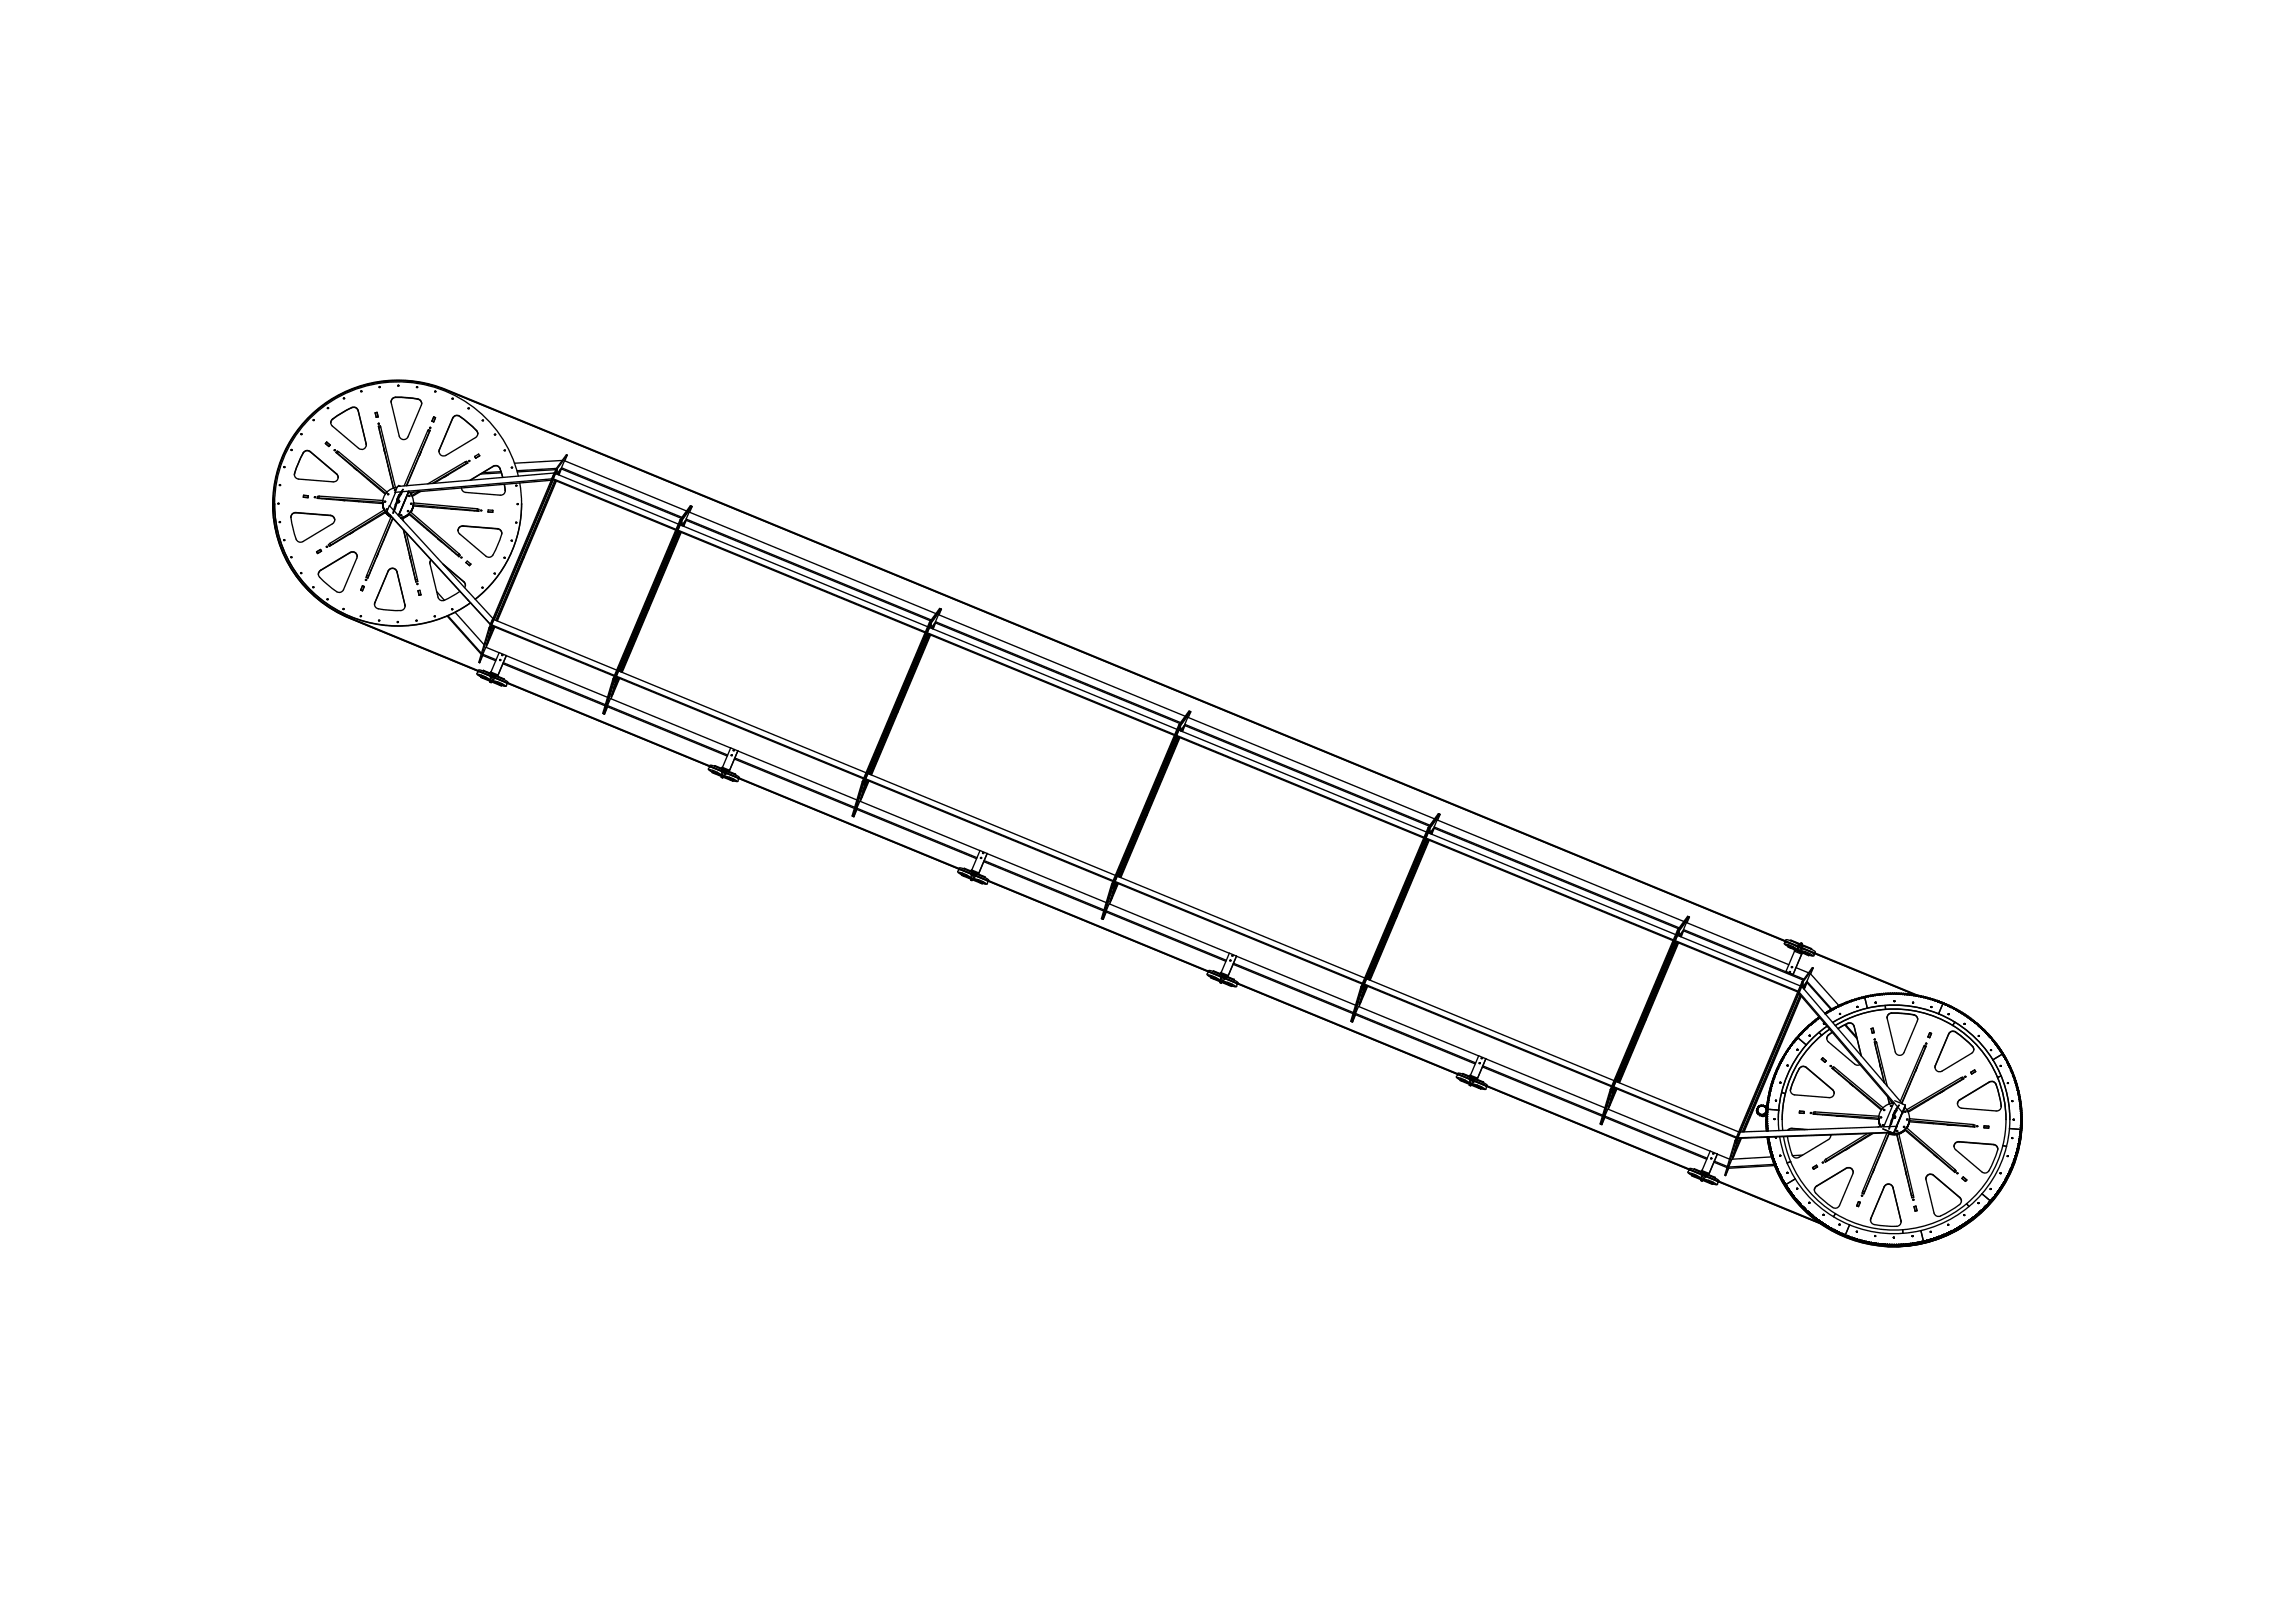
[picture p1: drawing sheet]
<svg xmlns="http://www.w3.org/2000/svg" width="1189mm" height="841mm" viewBox="0 0 1189 841" stroke-linecap="round" stroke-linejoin="round" font-family="sans-serif">
<path d="M594 420h.1" fill="none" stroke="#000" stroke-width=".52"/>
<path d="M611 382l127 52-31 73-126-52z" fill-rule="evenodd" fill="#fff"/>
<path d="M594 420h.1" fill="none" stroke="#000" stroke-width=".52"/>
<path d="M482 329l127 52-31 73-126-52z" fill-rule="evenodd" fill="#fff"/>
<path d="M594 420h.1" fill="none" stroke="#000" stroke-width=".52"/>
<g fill="#fff">
<path d="M741 435l126 52-31 73-126-52z" fill-rule="evenodd"/>
<path d="M353 276l126 52-30 72-127-52z" fill-rule="evenodd"/>
<path d="M951 531a57 57 0 0 1 77 14 57 57 0 0 1-7 77 58 58 0 0 1-97-33h2a20 20 0 0 0 4 11h2l16-10 1-2 19-1-22 14v1l25-15h7l-13 30v1l1 1 13-31h4l8 33 1-1-8-32 3-2 26 22 1-1-26-22 2-4 33 3 1-1h-1l-33-3-1-4 29-17-1-1-29 17-1-1v-1l-1-1 12-30h-1l-12 29-7-8-6-23h-1l5 21-11-14-5-16a4 4 0 0 0-5 1l-3 1z" fill-rule="evenodd"/>
<path d="M288 249l62 26-30 72-62-25z" fill-rule="evenodd"/>
<path d="M870 489l62 25-31 73-62-26z" fill-rule="evenodd"/>
<path d="M214 257l4-2 21-2a2.4 2.4 0 0 0 2 2l18 2a4 4 0 0 0 2-6l8-1a63 63 0 0 1-23 60l-5-5v-2v-1l-12-10-20-22v-1l3-2 26 21h1l-1-1-25-22 1-3 34 3v-1l-34-3z" fill-rule="evenodd"/>
<path d="M940 540l8-7 1 2a3 3 0 0 0-1 5l13 11 2 1h1l14 16 1 4-3 2-26-21h1l-2 1 1-1-1 1 26 21-1 4-33-3h-1v1l34 3v3l-1 1 1-1-37 2 36-1-36 1h-9l-2 1h-2v-4a57 57 0 0 1 16-42z" fill-rule="evenodd"/>
<path d="M450 405l127 52-4 11-127-53z" fill-rule="evenodd"/>
<path d="M580 458l126 52-4 11-127-53z" fill-rule="evenodd"/>
<path d="M709 511l126 52-3 11-128-52z" fill-rule="evenodd"/>
<path d="M321 352l126 52-3 11-127-53z" fill-rule="evenodd"/>
<path d="M639 500l62 25-1 4 1 1 2-4 62 25-3 6v1l-4-2h-3l-113-46-2-3-4-1z" fill-rule="evenodd"/>
<path d="M510 446l62 26-1 4h1l1-3 62 25-2 6-1 1-3-2h-3l-114-47-2-2-3-1z" fill-rule="evenodd"/>
<path d="M381 393l62 26-1 4h1l1-4 62 26-2 6h-1l-3-1h-3l-114-47-2-2-3-1z" fill-rule="evenodd"/>
<path d="M768 553l62 25-1 4 1 1 2-4 53 22-3 6-4-1h-3l-104-43-2-2-3-2z" fill-rule="evenodd"/>
<path d="M261 344l53 22-2 4h1l2-4 62 26-3 6-4-1h-2l-105-43-2-2-3-2z" fill-rule="evenodd"/>
<path d="M256 325l62 25-3 11-63-26z" fill-rule="evenodd"/>
<path d="M838 564l62 26-4 11-62-26z" fill-rule="evenodd"/>
<path d="M934 494l3 1h3h-1h-1h2v-1l52 21v1l-1-1h-1h-1h-4h-1h-1h-1h-1h-1h-1h-1h-1h-1h-1h-4v1h-3l-1 1v-1v1l-1-1v1h-4v1h-1h-1v1h-2v1l-1-1v1h-1h-1v1h-2l-15-16 2-3-1-1-2 3-6-3z" fill-rule="evenodd"/>
</g>
<path d="M594 420h.1" fill="none" stroke="#000" stroke-width=".52"/>
<path d="M160 216a65 65 0 0 1 71-14l-50 118-3-1a64 64 0 0 1-36-58l106 86-67-27 69 28-2-1h2l4 2 3-7-7-2-1 3h-1l1-4-17-20-2 1a64 64 0 0 1-88-60 64 64 0 0 1 90-57 63 63 0 0 1 37 44h-8l-1-3a2.7 2.7 0 0 0-4-2l-12 7-19 1 17-10v-1l-20 12-11 1 12-29h-1l-13 29h-2l-2 1h1h-1l-8-32h-1l8 32-2-9-1 11 3-2-3 2-26-21h-1l26 22-2 3-34-2v1l34 3 1 3-29 18 1 1 29-17 3 2-13 31 1 1 13-31 5 5 7 28 1-1-1-1-5-24 12 14v2l4 17 2 2a21 21 0 0 0 9-5l6 6a64 64 0 0 1-102-51 64 64 0 0 1 54-62 64 64 0 0 1 71 41l24-1 3-3-1 3 63 26 2-3h1l-2 3 128 53 2-3 1 1-1 3 127 52 2-3 1 1-1 3 127 52 2-2h1l-1 3 128 53 2-3h1l-2 3 53 22 3-7v-1l-3-1-2-2v-1l-694-286 694 286-783-227v-2a64 64 0 0 1 18-43z" fill-rule="evenodd" fill="#fff"/>
<path d="M594 420h.1" fill="none" stroke="#000" stroke-width=".52"/>
<g fill="#fff">
<path d="M888 602l7 3-1 4 2-4 24-1a66 66 0 0 0 22 29l-51-21-2-2-3-1z" fill-rule="evenodd"/>
<path d="M269 250l17-1-31 72-9-10a63 63 0 0 0 23-61z" fill-rule="evenodd"/>
<path d="M357 265l128 53-2 3-127-52z" fill-rule="evenodd"/>
<path d="M486 319l128 52-2 3-127-52z" fill-rule="evenodd"/>
<path d="M616 372l127 52-2 4-127-53z" fill-rule="evenodd"/>
<path d="M745 425l128 53-3 3-127-52z" fill-rule="evenodd"/>
<path d="M743 429l127 52-2 3-126-52 1-3 127 52z" fill-rule="evenodd"/>
<path d="M614 376l127 52-2 3-126-52 1-3 127 52z" fill-rule="evenodd"/>
<path d="M485 323l126 52-1 3-126-52 1-3 126 52z" fill-rule="evenodd"/>
<path d="M356 270l126 52-1 3-127-52 2-3 126 52z" fill-rule="evenodd"/>
<path d="M934 516l9 12h-2v1h-1v1h-1h-1v1v1h-1h-1v1l-1 1h-1v1v1h-2v1v1h-1h-1l1 1h-1v1h-1v1h-1v1v1h-1v1h-1v1h-1l1 1h-1v1l-1 1v1h-1h1h-1v1v1h-1v1l-1 1h1h-1h1h-1v1v1h-1l1 1-1-1v1v1v-1v1l-1 1h1h-1v1v1h-1h1h-1v1h1h-1v1l-1 5-1 7h-1v-1h-1h-1h-1v1h-1h-1l1 1-1 1h1v1v1l1-1v1l2 1 1-1v8h1v-1h-1l1-1h-1h1h-1l1-1h-1h1h-1h1h-1l1-1-1 1 1-1h-1h1h-1l1-1-1 1 1-1h-1h1h-1h1h-1l1-1h-1h1h-1l1-1h-1h1h-1h1l-1-1h1h-1h1l-1-1h1h-1h1h-1v9l-11 1 11-1-11 1z" fill-rule="evenodd"/>
</g>
<path d="M594 420h.1" fill="none" stroke="#000" stroke-width=".52"/>
<g fill="#fff">
<path d="M353 272l128 53-1 2-129-52z" fill-rule="evenodd"/>
<path d="M740 432l128 52-1 3-128-53z" fill-rule="evenodd"/>
<path d="M708 507l128 53-1 3-128-53z" fill-rule="evenodd"/>
<path d="M482 325l128 53-1 3-128-53z" fill-rule="evenodd"/>
<path d="M579 454l128 53-1 3-128-53z" fill-rule="evenodd"/>
<path d="M611 378l128 53-1 3-128-53z" fill-rule="evenodd"/>
<path d="M321 348l128 52-1 3-129-53z" fill-rule="evenodd"/>
<path d="M450 401l128 53-1 2-128-52z" fill-rule="evenodd"/>
<path d="M293 239l63 26-3 3-62-26z" fill-rule="evenodd"/>
<path d="M316 362l63 26-2 3-62-25z" fill-rule="evenodd"/>
<path d="M704 522l62 25-1 4-63-26z" fill-rule="evenodd"/>
<path d="M446 415l62 26-2 3-62-25z" fill-rule="evenodd"/>
<path d="M575 468l62 26-1 4-63-26z" fill-rule="evenodd"/>
<path d="M382 389l62 26-1 3-62-25z" fill-rule="evenodd"/>
<path d="M770 549l62 25-1 4-63-26z" fill-rule="evenodd"/>
<path d="M512 442l61 26-1 4-62-26z" fill-rule="evenodd"/>
<path d="M641 496l61 25-1 4-62-26z" fill-rule="evenodd"/>
<path d="M902 587l77-3v1l1-5-1 5 1-1h3l-2 3-5-2 5 2-5-2 4 2-79 3z" fill-rule="evenodd"/>
<path d="M934 511l52 61-4-2 5 3-1 3-2-2 2 2-2-3-1 1 1-1-1 1-50-60z" fill-rule="evenodd"/>
<path d="M202 262l2 2v2l1-4-1 4v-1l51 55-1 4-53-59z" fill-rule="evenodd"/>
<path d="M206 252l81-7-1 3-78 7 1-1-1 1 1-1-1 1h-3z" fill-rule="evenodd"/>
<path d="M931 538l5 3a59 59 0 0 0-14 34l-6-1v1v-1v-1v1v-1v-1h1l-1-1h1l-1-1h1h-1l1-1h-1l1-1v-1v-1h1l-1-1h1l-1-1h1v-1v-1h1h-1v-1h1h-1l1-1v-1h1l-1-1h1v-1v-1h1l-1-1h1v-1v-1h1h-1h1v-1h1l-1-1h1v-1v-1v1v-1h1v-1h1v-1v-1h1l-1-1h1v-1h1v-1h1v-1v-1h1v-1h1v-1h1l-1-1h1z" fill-rule="evenodd"/>
</g>
<path d="M594 420h.1" fill="none" stroke="#000" stroke-width=".52"/>
<path d="M959 635a61 61 0 0 0 36 3l2 6-1-1v1l-1-1v1h-1h-1v1l-1-1v1l-1-1v1l-1-1v1l-1-1v1l-1-1v1h-1h-1h-1h-1h-1v1l-1-1v1l-1-1v1l-1-1h-1h-1h-1h-1h-1l-1-1v1v-1l-1 1v-1l-1 1v-1l-1 1v-1l-1 1v-1h-1h-1v-1l-1 1v-1l-1 1v-1l-1 1v-1h-1l-1-1v1v-1l-1 1v-1h-1v-1l-1 1v-1l-1 1v-1h-1l-1-1-1 1z" fill-rule="evenodd" fill="#fff"/>
<path d="M594 420h.1" fill="none" stroke="#000" stroke-width=".52"/>
<path d="M1041 585l7 1h-1l1 1h-1v1v1v1h-1l1 1h-1h1l-1 1h1l-1 1h1l-1 1v1h-1l1 1h-1l1 1h-1v1v1h-1l1 1h-1l1 1h-1v1h-1l1 1h-1v1v1h-1l1 1-1-1 1 1h-1l-1 1h1l-1 1h1h-1v1h-1l1 1h-1v1h-1l1 1h-1h-1l1 1h-1v1h-1l1 1h-1l-1 1h1h-1v1h-1l1 1h-1v1h-1h1h-1v1h-1v1v1h-1l-5-3 1-2a59 59 0 0 0 13-32z" fill-rule="evenodd" fill="#fff"/>
<path d="M594 420h.1" fill="none" stroke="#000" stroke-width=".52"/>
<g fill="#fff">
<path d="M874 478l53 22-1 4-54-22z" fill-rule="evenodd"/>
<path d="M833 575l53 22-1 3-53-22z" fill-rule="evenodd"/>
<path d="M291 243l62 26-1 3-62-26z" fill-rule="evenodd"/>
<path d="M873 482l62 26-2 3-62-26 2-3 62 26z" fill-rule="evenodd"/>
<path d="M262 340l53 21-1 4-53-22z" fill-rule="evenodd"/>
<path d="M158 234l1-1 1 1 14 12a2.4 2.4 0 0 1 1 2 2.4 2.4 0 0 1-2 2l-18-2a3 3 0 0 1-2-5z" fill-rule="evenodd"/>
<path d="M933 553h1h2l14 12a2.4 2.4 0 0 1 0 2 2.4 2.4 0 0 1-2 2l-18-2a3 3 0 0 1-1-5z" fill-rule="evenodd"/>
<path d="M1013 592h2l18 1a3 3 0 0 1 2 5l-3 6a4 4 0 0 1-3 4l-2-1-14-12v-1z" fill-rule="evenodd"/>
<path d="M238 273h2l18 1a3 3 0 0 1 1 5l-2 6a4 4 0 0 1-4 4l-1-1-14-12-1-1z" fill-rule="evenodd"/>
<path d="M1015 570l17-10a3 3 0 0 1 3 4 16 16 0 0 1 2 11l-2 1-18-2a2.4 2.4 0 0 1-2-1 2.4 2.4 0 0 1 0-3z" fill-rule="evenodd"/>
<path d="M152 266h1l18 1a2.4 2.4 0 0 1 2 2 2.4 2.4 0 0 1-1 2l-16 10a3 3 0 0 1-3-4 16 16 0 0 1-2-10z" fill-rule="evenodd"/>
<path d="M1010 535h1a3 3 0 0 1 4 1 16 16 0 0 1 8 8l-1 2-16 9a2.4 2.4 0 0 1-2 0 2.4 2.4 0 0 1-1-3z" fill-rule="evenodd"/>
<path d="M235 216a3 3 0 0 1 5 1 16 16 0 0 1 8 8l-2 2-15 9a2.4 2.4 0 0 1-3 0 2.4 2.4 0 0 1 0-3z" fill-rule="evenodd"/>
<path d="M941 615l16-10a2.4 2.4 0 0 1 3 1 2.4 2.4 0 0 1 0 2l-7 18a3 3 0 0 1-5-2l-7-6-1-2z" fill-rule="evenodd"/>
<path d="M166 296l15-10a2.4 2.4 0 0 1 3 0 2.4 2.4 0 0 1 1 3l-8 18a3 3 0 0 1-4-2l-8-6v-2z" fill-rule="evenodd"/>
<path d="M172 217a31 31 0 0 1 12-6l2 2 4 17a2.4 2.4 0 0 1-1 3 2.4 2.4 0 0 1-3-1l-14-11-1-2z" fill-rule="evenodd"/>
<path d="M999 609a2.4 2.4 0 0 1 3 0l14 11 1 2a4 4 0 0 1-4 4l-5 3a5 5 0 0 1-5 1l-1-1-4-18z" fill-rule="evenodd"/>
<path d="M202 295a2.4 2.4 0 0 1 4 1l4 18a3 3 0 0 1-5 2h-5a6 6 0 0 1-6-2v-2z" fill-rule="evenodd"/>
<path d="M977 614a2.4 2.4 0 0 1 4 1l4 18a3 3 0 0 1-4 2h-5a6 6 0 0 1-7-2l1-2z" fill-rule="evenodd"/>
<path d="M979 525a27 27 0 0 1 14 2l1 2-7 16a2.4 2.4 0 0 1-3 2 2.4 2.4 0 0 1-2-2l-4-17z" fill-rule="evenodd"/>
<path d="M204 206a27 27 0 0 1 14 2v2l-7 16a2.4 2.4 0 0 1-2 2 2.4 2.4 0 0 1-2-2l-4-17z" fill-rule="evenodd"/>
<path d="M977 614a2.4 2.4 0 0 1 4 1l4 18a2.9 2.9 0 0 1-1 2 2.9 2.9 0 0 1-3 0h-5a6 6 0 0 1-7-2l1-2z" fill-rule="evenodd"/>
<path d="M979 526a26 26 0 0 1 14 1l1 2-7 16a2.4 2.4 0 0 1-3 2 2.4 2.4 0 0 1-2-2l-4-17z" fill-rule="evenodd"/>
<path d="M202 295a2.4 2.4 0 0 1 4 1l4 18a2.9 2.9 0 0 1-1 2 2.9 2.9 0 0 1-4 0h-5a6 6 0 0 1-6-2v-2z" fill-rule="evenodd"/>
<path d="M203 207a26 26 0 0 1 15 1v2l-7 16a2.4 2.4 0 0 1-2 2 2.4 2.4 0 0 1-2-2l-4-17z" fill-rule="evenodd"/>
<path d="M172 218a31 31 0 0 1 12-7l2 2 4 18a2.4 2.4 0 0 1-2 2 2.4 2.4 0 0 1-2-1l-14-11-1-2z" fill-rule="evenodd"/>
<path d="M999 609a2.4 2.4 0 0 1 3 0l14 13a3 3 0 0 1-2 3l-6 4a5 5 0 0 1-5 1l-1-1-4-18z" fill-rule="evenodd"/>
<path d="M235 216a3 3 0 0 1 5 1l5 4a4 4 0 0 1 2 5l-16 10a2.3 2.3 0 0 1-3 0 2.3 2.3 0 0 1 0-3z" fill-rule="evenodd"/>
<path d="M941 615l16-10a2.3 2.3 0 0 1 2 1 2.3 2.3 0 0 1 1 2l-7 18a3 3 0 0 1-5-2l-5-4a4 4 0 0 1-2-4z" fill-rule="evenodd"/>
<path d="M1010 535h1a3 3 0 0 1 4 1l5 4a4 4 0 0 1 3 5l-17 10a2.3 2.3 0 0 1-2 0 2.3 2.3 0 0 1-1-3z" fill-rule="evenodd"/>
<path d="M166 296l15-10a2.3 2.3 0 0 1 3 1 2.3 2.3 0 0 1 1 2l-8 18a3 3 0 0 1-4-2l-5-4a4 4 0 0 1-3-4z" fill-rule="evenodd"/>
<path d="M1013 592h2l18 1a2.9 2.9 0 0 1 2 5l-3 6a4 4 0 0 1-3 4l-2-1-14-12v-1z" fill-rule="evenodd"/>
<path d="M933 553h2h1l14 12 1 2-1 1-2 1-18-2a2.9 2.9 0 0 1-1-5z" fill-rule="evenodd"/>
<path d="M158 234h1h2l13 12 1 2-1 1-1 1-18-2a2.9 2.9 0 0 1-2-5z" fill-rule="evenodd"/>
<path d="M238 273h2l18 1a2.9 2.9 0 0 1 1 5l-2 6a4 4 0 0 1-4 4l-1-1-14-12-1-1z" fill-rule="evenodd"/>
<path d="M1015 570l17-10a3 3 0 0 1 3 4l2 9-1 2-1 1-18-2a2.3 2.3 0 0 1-2-1 2.3 2.3 0 0 1 0-3z" fill-rule="evenodd"/>
<path d="M152 266h1l18 1a2.3 2.3 0 0 1 2 2 2.3 2.3 0 0 1-1 2l-16 10a3 3 0 0 1-3-4l-2-9z" fill-rule="evenodd"/>
<path d="M256 321l64 26-2 3-63-26z" fill-rule="evenodd"/>
<path d="M837 560l64 27-1 2-64-26z" fill-rule="evenodd"/>
<path d="M288 245l64 27-2 2-63-26z" fill-rule="evenodd"/>
<path d="M869 485l64 26-1 3-64-27z" fill-rule="evenodd"/>
<path d="M902 590l14-1 2 10-20 2z" fill-rule="evenodd"/>
<path d="M236 317l15 17-7-22-8 5 18 7-10-12 10 12-3 10z" fill-rule="evenodd"/>
<path d="M926 589l23-1v1l-1 1-14 9h-5z" fill-rule="evenodd"/>
<path d="M916 589h6a59 59 0 0 0 8 22l-5 3v-1h-1h1h-1l1-1h-1v-1h-1h1h-1h1h-1v-1h-1l1-1h-1h1h-1v-1v-1h-1h1h-1l1-1h-1l-1-1h1h-1h1l-1-1h1h-1v-1h-1l1-1h-1l1-1h-1v-1l-1-1h1l-1-1v-1h-1l1-1h-1l1-1h-1l1-1h-1v-1v-1h-1l1-1h-1l1-1h-1h1z" fill-rule="evenodd"/>
</g>
<path d="M594 420h.1" fill="none" stroke="#000" stroke-width=".52"/>
<g fill="#fff">
<path d="M223 290l15 16-8 5-4-4-3-15z" fill-rule="evenodd"/>
<path d="M946 525h1v-1v1l1-1v-1l1 1v-1h1v-1l1 1v-1h1l1-1v1v-1h1v-1l1 1v-1v1v-1h1h1v-1l1 1v-1h1l1-1v1l1-1h1v-1l1 1v-1l1 1v-1h1h1v-1v1l2 5-10 3-8 5z" fill-rule="evenodd"/>
</g>
<path d="M594 420h.1" fill="none" stroke="#000" stroke-width=".52"/>
<g fill="#fff">
<path d="M232 319l4-2 15 17-1 5z" fill-rule="evenodd"/>
<path d="M267 240l24-1-3 4-20 1z" fill-rule="evenodd"/>
<path d="M934 534h1h1l-1-1h1v-1h1h1v-1h1v-1h1v-1h1v-1h1v-1l1 1v-1l4 5-4-5 4 5-6 4-5 5-4-4v-1h1h1v-1z" fill-rule="evenodd"/>
</g>
<path d="M594 420h.1" fill="none" stroke="#000" stroke-width=".52"/>
<g fill="#fff">
<path d="M239 253l22-2a4 4 0 0 1-1 6l-19-2a2.4 2.4 0 0 1-2-2z" fill-rule="evenodd"/>
<path d="M898 601l20-2 1 4-23 2z" fill-rule="evenodd"/>
<path d="M938 504l15 17-1 1h-1l-1 1-14-14 13 14-11-19-2 5z" fill-rule="evenodd"/>
<path d="M485 322l127 52-1 1-126-52z" fill-rule="evenodd"/>
<path d="M614 375l127 53-127-52z" fill-rule="evenodd"/>
<path d="M743 429l127 52-127-52z" fill-rule="evenodd"/>
<path d="M356 269l127 52-1 1-126-52z" fill-rule="evenodd"/>
<path d="M939 539l4-4 1 1a57 57 0 0 0-19 31l-2-1a59 59 0 0 1 16-27z" fill-rule="evenodd"/>
<path d="M977 521a61 61 0 0 1 36 9l-1 1a59 59 0 0 0-35-8z" fill-rule="evenodd"/>
<path d="M1013 530a59 59 0 0 1 24 28h-2a57 57 0 0 0-23-27z" fill-rule="evenodd"/>
<path d="M1035 558h2a58 58 0 0 1 3 36h-2a57 57 0 0 0-3-36z" fill-rule="evenodd"/>
<path d="M947 537l3-2 14 17h-1l-2-1-13-11-1-2z" fill-rule="evenodd"/>
<path d="M1038 594h2a59 59 0 0 1-20 31l-1-1a57 57 0 0 0 19-30z" fill-rule="evenodd"/>
<path d="M926 603l2-1a57 57 0 0 0 23 27l-1 2a59 59 0 0 1-24-28z" fill-rule="evenodd"/>
<path d="M986 637a58 58 0 0 0 33-13l1 1a60 60 0 0 1-34 14z" fill-rule="evenodd"/>
<path d="M951 629a59 59 0 0 0 35 8v2a61 61 0 0 1-36-8z" fill-rule="evenodd"/>
<path d="M201 255l2-2h3l-4 9 3-7h3l-2 4-2 5-2-2-1 4-2-3-1-3 1-2z" fill-rule="evenodd"/>
<path d="M287 249h1l-31 72h-1z" fill-rule="evenodd"/>
<path d="M916 575h6v11h-6v-1l-1-1h1h-1l1-1h-1h1h-1l1-1h-1l1-1h-1l1-1h-1l1-1h-1h1l-1-1h1l-1-1h1l-1-1h1z" fill-rule="evenodd"/>
</g>
<path d="M594 420h.1" fill="none" stroke="#000" stroke-width=".52"/>
<g fill="#fff">
<path d="M932 515l1 1-30 71h-1z" fill-rule="evenodd"/>
<path d="M936 509l13 14v1l-1-1v1l-2 1-11-12z" fill-rule="evenodd"/>
<path d="M739 434l128 53-128-52z" fill-rule="evenodd"/>
<path d="M707 510l128 53-127-52z" fill-rule="evenodd"/>
<path d="M578 457l128 53-128-53z" fill-rule="evenodd"/>
<path d="M351 275l129 52-1 1-128-53z" fill-rule="evenodd"/>
<path d="M610 381l128 53-127-52z" fill-rule="evenodd"/>
<path d="M449 404l128 52v1l-128-53z" fill-rule="evenodd"/>
<path d="M481 328l128 53-128-53z" fill-rule="evenodd"/>
<path d="M319 350l129 53-1 1-128-53z" fill-rule="evenodd"/>
<path d="M940 502l-5 11 1-4-2 3-1-1h1l-2 4-32 75h1l-3 10 4-10-8 19 6-18 34-82z" fill-rule="evenodd"/>
<path d="M294 236l-4 10 1-3-2 3-1-1-33 79-3 10 4-9-7 18 5-17 35-83z" fill-rule="evenodd"/>
<path d="M953 533l3-2 6 7 3 9z" fill-rule="evenodd"/>
<path d="M950 530a61 61 0 0 1 27-9v2l-26 8a58 58 0 0 1 26-8l-26 8z" fill-rule="evenodd"/>
<path d="M746 422l-4 10 1-3-2 3h-1l-32 75-4 14 5-10-8 19 5-18 35-83z" fill-rule="evenodd"/>
<path d="M488 316l-4 10v-3l-1 2h-1l-33 79-3 10 4-9-7 18 5-18 35-82z" fill-rule="evenodd"/>
<path d="M617 369l-4 10 1-3-2 3-1-1-32 76-4 13 5-9-8 18 5-17 35-83z" fill-rule="evenodd"/>
</g>
<path d="M594 420h.1" fill="none" stroke="#000" stroke-width=".52"/>
<g fill="#fff">
<path d="M876 475l-5 10 1-3-2 3h-1l-33 78-2 11 4-10-8 19 5-18 35-83z" fill-rule="evenodd"/>
<path d="M359 262l-5 11 1-3-2 2-34 78-2 11 4-9-8 18 6-18 34-82z" fill-rule="evenodd"/>
<path d="M987 574a8 8 0 0 1 1 10 8 8 0 0 1-9 3h2h1z" fill-rule="evenodd"/>
<path d="M212 255a7 7 0 0 1-2 12 2.7 2.7 0 0 1-3 0l1 1-1-1z" fill-rule="evenodd"/>
<path d="M212 255l74-7v1l-74 6z" fill-rule="evenodd"/>
<path d="M976 574a6 6 0 0 1 5-2l-5 12h-1l-1-2v-3v-3z" fill-rule="evenodd"/>
<path d="M930 493l4 1-5 11-3-2z" fill-rule="evenodd"/>
<path d="M353 270l-34 82h-1z" fill-rule="evenodd"/>
<path d="M934 509l-34 82h-1z" fill-rule="evenodd"/>
<path d="M741 429l-35 83z" fill-rule="evenodd"/>
<path d="M482 322v1l-35 82z" fill-rule="evenodd"/>
<path d="M740 429h1l-35 83-1-1z" fill-rule="evenodd"/>
<path d="M611 376l-34 82h-1z" fill-rule="evenodd"/>
</g>
<path d="M594 420h.1" fill="none" stroke="#000" stroke-width=".52"/>
<g fill="#fff">
<path d="M352 269l1 1-35 82z" fill-rule="evenodd"/>
<path d="M482 323h1l-35 82h-1z" fill-rule="evenodd"/>
<path d="M288 243h1l-35 83-1-1z" fill-rule="evenodd"/>
<path d="M611 376h1l-35 83v-1z" fill-rule="evenodd"/>
</g>
<path d="M594 420h.1" fill="none" stroke="#000" stroke-width=".52"/>
<g fill="#fff">
<path d="M870 482l-35 83z" fill-rule="evenodd"/>
<path d="M869 482h1l-35 83z" fill-rule="evenodd"/>
<path d="M379 388l3 1-4 11v-1l-4-1z" fill-rule="evenodd"/>
<path d="M637 494l4 1-5 11v-1l-3-1z" fill-rule="evenodd"/>
<path d="M766 547l4 2-4 10-4-2z" fill-rule="evenodd"/>
<path d="M259 338l3 2-4 10-4-2z" fill-rule="evenodd"/>
<path d="M508 441l4 1-5 11v-1l-3-1z" fill-rule="evenodd"/>
<path d="M886 597l4 1-4 11v-1l-4-1z" fill-rule="evenodd"/>
<path d="M932 515l1-1 49 57-1 1z" fill-rule="evenodd"/>
<path d="M160 216a65 65 0 0 1 71-14l762 314-1-1v1l-761-314a65 65 0 0 0-89 59 63 63 0 0 1 18-45z" fill-rule="evenodd"/>
</g>
<path d="M594 420h.1" fill="none" stroke="#000" stroke-width=".52"/>
<g fill="#fff">
<path d="M352 276h1l-31 72z" fill-rule="evenodd"/>
<path d="M481 329h1l-31 72z" fill-rule="evenodd"/>
<path d="M739 435h1l-31 73v-1z" fill-rule="evenodd"/>
<path d="M610 382h1l-31 72z" fill-rule="evenodd"/>
</g>
<path d="M594 420h.1" fill="none" stroke="#000" stroke-width=".52"/>
<g fill="#fff">
<path d="M740 435l-30 73h-1z" fill-rule="evenodd"/>
<path d="M481 329l-30 72h-1z" fill-rule="evenodd"/>
<path d="M352 275v1l-30 72h-1z" fill-rule="evenodd"/>
<path d="M288 249l-31 73v-1z" fill-rule="evenodd"/>
<path d="M611 382l-30 73-1-1z" fill-rule="evenodd"/>
</g>
<path d="M594 420h.1" fill="none" stroke="#000" stroke-width=".52"/>
<g fill="#fff">
<path d="M869 488l-31 73z" fill-rule="evenodd"/>
<path d="M869 488h1l-31 73h-1z" fill-rule="evenodd"/>
<path d="M923 566l2 1-1 10v9h-2v-10z" fill-rule="evenodd"/>
<path d="M872 482l63 25v1l-62-26z" fill-rule="evenodd"/>
<path d="M291 242l62 26v1l-62-26z" fill-rule="evenodd"/>
<path d="M702 525l63 26-62-25z" fill-rule="evenodd"/>
<path d="M573 472l63 26h-1l-62-25z" fill-rule="evenodd"/>
<path d="M444 419l62 25v1l-62-26z" fill-rule="evenodd"/>
<path d="M315 366l62 25v1l-62-26z" fill-rule="evenodd"/>
<path d="M510 446l62 26-62-26z" fill-rule="evenodd"/>
<path d="M639 499l62 26-62-25z" fill-rule="evenodd"/>
<path d="M381 393l62 25v1l-62-26z" fill-rule="evenodd"/>
<path d="M768 552l63 26h-1l-62-25z" fill-rule="evenodd"/>
<path d="M933 516l-30 71z" fill-rule="evenodd"/>
<path d="M141 261l40 59a64 64 0 0 1-40-59l40 59 765 315-765-315 765 315-765-315a64 64 0 0 1-40-59z" fill-rule="evenodd"/>
</g>
<path d="M594 420h.1" fill="none" stroke="#000" stroke-width=".52"/>
<g fill="#fff">
<path d="M268 245l20-2-1 2-18 2z" fill-rule="evenodd"/>
<path d="M209 255h3l-5 12 5-12-5 12 5-12-6 12-2-2 2-5h1l-1-1z" fill-rule="evenodd"/>
<path d="M244 249l5-3 11-1 1 2z" fill-rule="evenodd"/>
<path d="M983 587h1l8 32-1 1z" fill-rule="evenodd"/>
<path d="M832 578l53 22v1l-53-22z" fill-rule="evenodd"/>
<path d="M261 343l53 22v1l-53-22z" fill-rule="evenodd"/>
<path d="M987 585l1-1 25 22v1z" fill-rule="evenodd"/>
<path d="M212 266l1-1 25 22-1 1z" fill-rule="evenodd"/>
<path d="M171 282l28-18 1 1-29 17z" fill-rule="evenodd"/>
<path d="M978 587h1l-13 31-1-1z" fill-rule="evenodd"/>
<path d="M203 268l-12 31-1-1z" fill-rule="evenodd"/>
<path d="M990 580l33 3v1l-33-3z" fill-rule="evenodd"/>
<path d="M214 261l33 3v1l-33-3z" fill-rule="evenodd"/>
<path d="M941 576l33 2v1l-33-2z" fill-rule="evenodd"/>
<path d="M165 257l33 2v1l-33-2z" fill-rule="evenodd"/>
<path d="M988 575l28-17 1 1-28 17z" fill-rule="evenodd"/>
<path d="M951 553l25 21-1 1-25-21z" fill-rule="evenodd"/>
<path d="M175 234l26 21-1 1-25-21z" fill-rule="evenodd"/>
<path d="M196 221h1l8 32h-1z" fill-rule="evenodd"/>
<path d="M984 574l-1 1 1-1 2 2-3 8h-3h3l-3-3v3l1-6v1l1-3-1 2z" fill-rule="evenodd"/>
<path d="M997 542l1 1-12 29-1-1z" fill-rule="evenodd"/>
<path d="M222 223l1 1-12 28h-2z" fill-rule="evenodd"/>
<path d="M287 248l63 26v1l-62-26z" fill-rule="evenodd"/>
<path d="M255 324l63 26-63-26z" fill-rule="evenodd"/>
<path d="M836 563l64 26v1l-64-26z" fill-rule="evenodd"/>
<path d="M868 487l64 27-63-26z" fill-rule="evenodd"/>
<path d="M252 335l-2 4 2-4 7 3-7-3 7 3-2 4-7-3 7 3z" fill-rule="evenodd"/>
<path d="M982 571l1 3-2 4-2 6h-3z" fill-rule="evenodd"/>
<path d="M870 488l-31 73z" fill-rule="evenodd"/>
<path d="M353 276l-31 72z" fill-rule="evenodd"/>
<path d="M740 435l-30 73z" fill-rule="evenodd"/>
<path d="M482 329l-31 72z" fill-rule="evenodd"/>
<path d="M611 382l-30 73z" fill-rule="evenodd"/>
</g>
<path d="M594 420h.1" fill="none" stroke="#000" stroke-width=".52"/>
<g fill="#fff">
<path d="M288 249l-31 73z" fill-rule="evenodd"/>
<path d="M976 645v1v-1l40-9-2 1a67 67 0 0 1-38 9l40-10h-1v1l-1-1v1h-1v1l-1-1v1l-1 1v-1v1h-1h-1v1l-1-1v1h-1h-1v1v-1l-1 1v1l-1-1v1v-1v1l-1-1v1h-1h-1v1l-1-1v1l-1-1v1l-1 1v-1l-1 1v-1l-1 1v-1l-1 1h-1v1l-1-1v1l-1-1v1l-1-1v1l-1-1v1l-1-1v1h-1h-1h-1l-1 1v-1l-1 1v-1l-1 1v-1l-1 1v-1l-1 1v-1l-1 1v-1l-1 1v-1l-1 1v-1h-1z" fill-rule="evenodd"/>
</g>
<path d="M594 420h.1" fill="none" stroke="#000" stroke-width=".52"/>
<g fill="#fff">
<path d="M890 598l6 3-1 3-7-2z" fill-rule="evenodd"/>
<path d="M933 516l-30 71z" fill-rule="evenodd"/>
<path d="M922 589h2l4 13-2 1-2-7z" fill-rule="evenodd"/>
<path d="M868 488l-30 72z" fill-rule="evenodd"/>
<path d="M610 382l-31 72z" fill-rule="evenodd"/>
</g>
<path d="M594 420h.1" fill="none" stroke="#000" stroke-width=".52"/>
<g fill="#fff">
<path d="M481 328l-31 73z" fill-rule="evenodd"/>
<path d="M739 435l-30 72z" fill-rule="evenodd"/>
<path d="M351 275l-30 73z" fill-rule="evenodd"/>
<path d="M931 501l6 3-2 3-6-2z" fill-rule="evenodd"/>
<path d="M946 601l22-14h2l-23 15z" fill-rule="evenodd"/>
<path d="M209 275l2 1 5 24-1 1z" fill-rule="evenodd"/>
<path d="M972 541l1-1 5 23-1-2z" fill-rule="evenodd"/>
<path d="M944 634l2 1v1h2v1l1-1v1h1v1l1-1v1h1v1l1-1v1h1v1l1-1v1h1l1 1v-1l1 1h1v1l1-1v1h1h1v1l1-1v1v-1l1 1h1l1 1v-1l1 1v-1v1h1h1h1v1l1-1v1l1-1v1l1-1v1l1-1v1h1h1v1a67 67 0 0 1-32-12z" fill-rule="evenodd"/>
</g>
<path d="M594 420h.1" fill="none" stroke="#000" stroke-width=".52"/>
<path d="M917 596h1h-1l1 1v1l1 1h-1l1 1h-1h1v1h1l-1 1h1l-1 1h1v1h1l-1 1h1v1l1 1h-1h1v1v1h1v1v1h1h-1h1v1h1l-1 1h1v1h1l-1 1h1h1l-1 1h1v1h1l-1 1h1v1l1-1v1v1h1v1v1l1-1v1h1l-1 1h1v1l1-1v1v1h1v1h1v1h1v1l1-1v1v1h1h1v1a61 61 0 0 1-22-34z" fill-rule="evenodd" fill="#fff"/>
<path d="M594 420h.1" fill="none" stroke="#000" stroke-width=".52"/>
<g fill="#fff">
<path d="M222 251l19-12 1 1-18 11z" fill-rule="evenodd"/>
<path d="M900 590l81-3z" fill-rule="evenodd"/>
<path d="M250 245l7-4 2 1 1 2z" fill-rule="evenodd"/>
<path d="M142 261a64 64 0 0 0 102 51l-6 4a64 64 0 0 1-96-55z" fill-rule="evenodd"/>
<path d="M956 531l2-1 2 1 2 6z" fill-rule="evenodd"/>
<path d="M1046 565a63 63 0 0 1-3 41l-1-1h1v-1v-1h1l-1-1h1v-1l1-1h-1l1-1h-1h1v-1v-1h1l-1-1h1l-1-1h1v-1l1-1h-1h1h-1h1h-1l1-1-1 1 1-1h-1l1-1h-1l1-1h-1l1-1v-1v-1h1l-1-1h1l-1-1h1l-1-1h1h-1h1h-1h1l-1-1h1h-1l1-1h-1h1h-1h1h-1l1-1h-1h1h-1h1h-1l1-1-1 1 1-1h-1h1h-1l1-1h-1l1-1h-1l1-1h-1l1-1h-1l1-1h-1l1-1h-1h1l-1-1h1h-1v-1v-1v-1h-1l1-1h-1l1-1h-1l1-1h-1v-1v-1z" fill-rule="evenodd"/>
</g>
<path d="M594 420h.1" fill="none" stroke="#000" stroke-width=".52"/>
<g fill="#fff">
<path d="M901 590h1l-3 6z"/>
<path d="M255 324l1 1-3 5z"/>
<path d="M212 255l-5 12z"/>
<path d="M973 584l1-1 1 1z"/>
<path d="M207 252h1h-2z"/>
<path d="M935 511l-1 1z"/>
<path d="M926 504l3 1z"/>
<path d="M255 321l-1 3z"/>
<path d="M287 245l-1 3z"/>
<path d="M253 265l2 1z"/>
<path d="M234 264h2z"/>
<path d="M230 247l2-1z"/>
<path d="M247 237l2-1z"/>
<path d="M354 271l-1 1z"/>
<path d="M871 484l-1 1z"/>
<path d="M289 245v1z"/>
<path d="M612 378v1z"/>
<path d="M742 431l-1 1z"/>
<path d="M227 279l2 2z"/>
<path d="M242 292l1 1z"/>
<path d="M320 351l-1 1z"/>
<path d="M578 457v2z"/>
<path d="M449 404l-1 2z"/>
<path d="M707 511v1z"/>
<path d="M837 564l-1 1z"/>
<path d="M217 308h1z"/>
<path d="M244 292l-1 1z"/>
<path d="M217 306v2z"/>
<path d="M212 288l1 2z"/>
<path d="M246 237h1z"/>
<path d="M255 264v1z"/>
<path d="M230 293l11 9v1v2z" fill-rule="evenodd"/>
<path d="M896 605l23-2 1 1-24 1z" fill-rule="evenodd"/>
<path d="M990 581l33 3-33-3z" fill-rule="evenodd"/>
<path d="M940 577l34 2 1 5-1-4v3v-3v3v-3l-10-1 10 1z" fill-rule="evenodd"/>
<path d="M214 262l34 3-34-3z" fill-rule="evenodd"/>
<path d="M164 258l34 2 1 4 2 2-2-3-1-2 1 3-1-3 1 3-1-3-10-1 10 1z" fill-rule="evenodd"/>
<path d="M268 244l20-1-20 2z" fill-rule="evenodd"/>
<path d="M989 576l29-17-29 17 8-5-8 5z" fill-rule="evenodd"/>
<path d="M232 319l18 20h-1z" fill-rule="evenodd"/>
<path d="M987 585l26 23-26-22z" fill-rule="evenodd"/>
<path d="M174 234l26 22z" fill-rule="evenodd"/>
<path d="M949 554l26 21z" fill-rule="evenodd"/>
<path d="M212 266l26 22-26-21z" fill-rule="evenodd"/>
<path d="M943 535l4-3 1 1-4 3z" fill-rule="evenodd"/>
<path d="M884 610l6 2v2l-2-1 1 1-3-2-3-1z" fill-rule="evenodd"/>
<path d="M256 352l6 2v1h-2h2l-4-1-2-1z" fill-rule="evenodd"/>
<path d="M764 560l6 3v1h-2h1l-3-2h-2z" fill-rule="evenodd"/>
<path d="M376 401l6 2v2l-2-1 2 1-4-2-2-1z" fill-rule="evenodd"/>
<path d="M635 507l6 3v1h-3h2l-3-2h-3z" fill-rule="evenodd"/>
<path d="M505 454l7 2v2h-3h2l-3-2h-3z" fill-rule="evenodd"/>
<path d="M248 348l6 2v2l-5-2 3 1-4-1h1v1l-1-1 1 1-1-1-1-1z" fill-rule="evenodd"/>
<path d="M626 504l6 2v2l-4-2 2 1-4-2h1l1 1-2-1 2 1h-2v-1z" fill-rule="evenodd"/>
<path d="M497 451l6 2v2l-4-3 2 1-4-1h1h1l-1 1-1-1 1 1-1-1h-1z" fill-rule="evenodd"/>
<path d="M875 606l6 3 1 1-5-2 2 1-4-1h1h1v1l-2-1 2 1-2-1v-1z" fill-rule="evenodd"/>
<path d="M368 397l6 3v1l-5-2 3 1-4-1h1v1l-1-1 1 1-1-1h-1z" fill-rule="evenodd"/>
<path d="M755 557l6 2 1 2-5-2 2 1-4-2h1l1 1-2-1 2 2-2-1v-1z" fill-rule="evenodd"/>
<path d="M946 602l24-15h1z" fill-rule="evenodd"/>
<path d="M318 352l-5 18h-1z" fill-rule="evenodd"/>
<path d="M705 511l1 1-6 17z" fill-rule="evenodd"/>
<path d="M447 405h1l-5 18h-1z" fill-rule="evenodd"/>
<path d="M447 405l-5 18z" fill-rule="evenodd"/>
<path d="M576 458h1l-6 18z" fill-rule="evenodd"/>
<path d="M706 512l-5 18-1-1z" fill-rule="evenodd"/>
<path d="M899 591h1l-6 18z" fill-rule="evenodd"/>
<path d="M318 352h1l-6 18z" fill-rule="evenodd"/>
<path d="M253 325l1 1-5 17h-1z" fill-rule="evenodd"/>
<path d="M577 458v1l-5 17h-1z" fill-rule="evenodd"/>
<path d="M835 565l-5 18z" fill-rule="evenodd"/>
<path d="M835 565l-5 18-1-1z" fill-rule="evenodd"/>
<path d="M936 509l13 14v1l-13-15 13 14-13-14z" fill-rule="evenodd"/>
<path d="M934 492l5 2h1v1h-2h1h-1v-1l1 1-3-2 2 1-5-1z" fill-rule="evenodd"/>
<path d="M925 488l6 2 1 1v1l-7-3 2 1h-1l-1-1z" fill-rule="evenodd"/>
<path d="M926 487l4 1 2 2-7-2z" fill-rule="evenodd"/>
<path d="M934 491l4 1 3 2-7-3z" fill-rule="evenodd"/>
<path d="M202 267l52 57z" fill-rule="evenodd"/>
<path d="M226 307l4 4h-1h-1z" fill-rule="evenodd"/>
<path d="M249 246l1-1 10-1v1z" fill-rule="evenodd"/>
<path d="M224 251l18-11z" fill-rule="evenodd"/>
<path d="M203 268l-12 32z" fill-rule="evenodd"/>
<path d="M998 542l-12 30z" fill-rule="evenodd"/>
<path d="M256 351l4 1 3 2z" fill-rule="evenodd"/>
<path d="M635 506l4 1 3 2z" fill-rule="evenodd"/>
<path d="M376 400l4 1 3 2z" fill-rule="evenodd"/>
<path d="M764 560l4 1 3 2z" fill-rule="evenodd"/>
<path d="M506 453l3 1 3 2z" fill-rule="evenodd"/>
<path d="M884 609l4 1 3 2z" fill-rule="evenodd"/>
<path d="M876 606l4 1 2 2z" fill-rule="evenodd"/>
<path d="M626 503l4 1 3 2z" fill-rule="evenodd"/>
<path d="M497 450l4 1 3 2z" fill-rule="evenodd"/>
<path d="M368 397l4 1 3 2z" fill-rule="evenodd"/>
<path d="M248 347l4 1 3 2z" fill-rule="evenodd"/>
<path d="M756 556l4 1 2 2z" fill-rule="evenodd"/>
<path d="M223 223l-12 29z" fill-rule="evenodd"/>
<path d="M929 599h5l-3 1z" fill-rule="evenodd"/>
<path d="M902 590l-4 10z" fill-rule="evenodd"/>
<path d="M939 501l1 1-6 7z" fill-rule="evenodd"/>
<path d="M487 315l-5 8v-1z" fill-rule="evenodd"/>
<path d="M358 262h1l-6 8z" fill-rule="evenodd"/>
<path d="M616 368l1 1-6 7z" fill-rule="evenodd"/>
<path d="M746 422l-5 7z" fill-rule="evenodd"/>
<path d="M745 422h1l-5 7h-1z" fill-rule="evenodd"/>
<path d="M487 315l1 1-5 7h-1z" fill-rule="evenodd"/>
<path d="M875 475h1l-6 7z" fill-rule="evenodd"/>
<path d="M875 475l-5 7h-1z" fill-rule="evenodd"/>
<path d="M294 236l-5 7h-1z" fill-rule="evenodd"/>
<path d="M358 262l-5 8-1-1z" fill-rule="evenodd"/>
<path d="M617 369l-5 7h-1z" fill-rule="evenodd"/>
<path d="M250 339l7 3-7-2z" fill-rule="evenodd"/>
<path d="M888 602l7 2v1l-7-3z" fill-rule="evenodd"/>
<path d="M708 511l-4 10z" fill-rule="evenodd"/>
<path d="M450 404v1l-4 9z" fill-rule="evenodd"/>
<path d="M837 564h1l-4 10z" fill-rule="evenodd"/>
<path d="M256 325l-4 9z" fill-rule="evenodd"/>
<path d="M320 351h1l-4 10z" fill-rule="evenodd"/>
<path d="M579 458l-4 9z" fill-rule="evenodd"/>
<path d="M369 400l11 5z" fill-rule="evenodd"/>
<path d="M628 506l10 5z" fill-rule="evenodd"/>
<path d="M498 453l11 5z" fill-rule="evenodd"/>
<path d="M757 560l10 4z" fill-rule="evenodd"/>
<path d="M249 351l11 4z" fill-rule="evenodd"/>
<path d="M927 586l1-1h7z" fill-rule="evenodd"/>
<path d="M939 629v1h1v1h1v1h1v1l1-1-1 1h1v1l1-1v1l-2-1 2 1-6-4 4 3-3-3h-1z" fill-rule="evenodd"/>
<path d="M956 531l6 6v1z" fill-rule="evenodd"/>
<path d="M270 261a62 62 0 0 1-24 49l24-49a63 63 0 0 1-24 49z" fill-rule="evenodd"/>
<path d="M976 646l40-10a67 67 0 0 1-40 10l40-10a67 67 0 0 1-40 10z" fill-rule="evenodd"/>
<path d="M208 255l-4 10 2-6z" fill-rule="evenodd"/>
<path d="M158 234l1-1 2 1 13 12 1 1-1-1-14-12a3 3 0 0 0-4 3l-3 9 2-7z" fill-rule="evenodd"/>
<path d="M933 553h2h1l14 12 1 1-1-1-15-12a3 3 0 0 0-4 3l-3 9 2-7z" fill-rule="evenodd"/>
<path d="M1015 570l17-10a3 3 0 0 1 3 4l2 9a30 30 0 0 0-4-12h-2l-15 9-2 2z" fill-rule="evenodd"/>
<path d="M152 266h1l18 1a2.4 2.4 0 0 1 2 2v-1l-2-1-18-1h-1l-1 2z" fill-rule="evenodd"/>
<path d="M1013 592h2l18 1a2.4 2.4 0 0 1 2 2v-1l-2-1-18-1h-2v2z" fill-rule="evenodd"/>
<path d="M238 273h2l18 1a2.4 2.4 0 0 1 2 2l-1-1-1-1-18-1h-2l-1 2z" fill-rule="evenodd"/>
<path d="M918 562l-3 13h1v-1v-1v-1v-1h1l-1-1h1h-1l1-1h-1l1-1v-1v-1h1l-1-1h1l-1-1h1v-1l-3 12z" fill-rule="evenodd"/>
<path d="M968 522a61 61 0 0 1 37 3l-37-3a61 61 0 0 1 37 3z" fill-rule="evenodd"/>
<path d="M878 606l11 4z" fill-rule="evenodd"/>
<path d="M249 350l11 5z" fill-rule="evenodd"/>
<path d="M370 397l11 4z" fill-rule="evenodd"/>
<path d="M250 347l11 5z" fill-rule="evenodd"/>
<path d="M758 556l11 5z" fill-rule="evenodd"/>
<path d="M757 559l10 5z" fill-rule="evenodd"/>
<path d="M927 490l10 5z" fill-rule="evenodd"/>
<path d="M629 503l11 5z" fill-rule="evenodd"/>
<path d="M369 400l11 4z" fill-rule="evenodd"/>
<path d="M500 450l10 5z" fill-rule="evenodd"/>
<path d="M498 453l11 5z" fill-rule="evenodd"/>
<path d="M628 506l10 5z" fill-rule="evenodd"/>
<path d="M928 487l11 5z" fill-rule="evenodd"/>
<path d="M877 609l10 4z" fill-rule="evenodd"/>
<path d="M983 587l8 34z" fill-rule="evenodd"/>
<path d="M196 221l8 32z" fill-rule="evenodd"/>
<path d="M927 490l10 5z" fill-rule="evenodd"/>
<path d="M1010 535h1a3 3 0 0 1 4 1 16 16 0 0 1 8 8 26 26 0 0 0-11-10l-2 2-7 17z" fill-rule="evenodd"/>
<path d="M235 216a3 3 0 0 1 5 1 16 16 0 0 1 8 8 26 26 0 0 0-11-10l-2 2-7 17z" fill-rule="evenodd"/>
<path d="M941 615l16-10a2.4 2.4 0 0 1 3 2 2.4 2.4 0 0 0-3-2l-16 10-1 2z" fill-rule="evenodd"/>
<path d="M166 296l15-10a2.4 2.4 0 0 1 4 2 2.4 2.4 0 0 0-4-2l-15 10-1 2z" fill-rule="evenodd"/>
<path d="M943 634l33 12a67 67 0 0 1-32-12l32 12a67 67 0 0 1-33-12z" fill-rule="evenodd"/>
<path d="M213 256l2-1h2l-4 2z" fill-rule="evenodd"/>
<path d="M172 217a31 31 0 0 1 12-6l2 2 4 18-5-19a3 3 0 0 0-5 0l-5 3a5 5 0 0 0-4 4z" fill-rule="evenodd"/>
<path d="M999 609a2.4 2.4 0 0 1 3 0l14 11 1 2-1-1-14-12a2.4 2.4 0 0 0-2 0 2.4 2.4 0 0 0-2 2z" fill-rule="evenodd"/>
<path d="M916 589l1 1h-1l1 1h-1h1l-1 1h1v1v1h1l-1 1h1l-1 1z" fill-rule="evenodd"/>
<path d="M244 249l13-8a4 4 0 0 1 3 5l1 1-1-1a5 5 0 0 0-4-5z" fill-rule="evenodd"/>
<path d="M1005 525a60 60 0 0 1 28 24l-28-24a60 60 0 0 1 28 24z" fill-rule="evenodd"/>
<path d="M246 237l2-2 1 1-2 1z" fill-rule="evenodd"/>
<path d="M253 264h2v2l-2-1z" fill-rule="evenodd"/>
<path d="M242 291l2 1-1 1-1-1z" fill-rule="evenodd"/>
<path d="M1043 606a66 66 0 0 1-27 30l27-30a66 66 0 0 1-27 30z" fill-rule="evenodd"/>
<path d="M978 569l2 1v2h-1z" fill-rule="evenodd"/>
<path d="M217 306h1v2h-1z" fill-rule="evenodd"/>
<path d="M202 295a2.4 2.4 0 0 1 4 1l4 18-4-18a2.4 2.4 0 0 0-2-1 2.4 2.4 0 0 0-3 1l-7 17z" fill-rule="evenodd"/>
<path d="M977 614a2.4 2.4 0 0 1 4 1l4 18-4-18a2.4 2.4 0 0 0-2-1 2.4 2.4 0 0 0-3 1l-7 17z" fill-rule="evenodd"/>
<path d="M979 525a27 27 0 0 1 14 2l1 1a3 3 0 0 0-4-2l-5-1a5 5 0 0 0-7 2z" fill-rule="evenodd"/>
<path d="M204 206a27 27 0 0 1 14 2l1 1a3 3 0 0 0-5-2l-5-1a5 5 0 0 0-6 2z" fill-rule="evenodd"/>
<path d="M209 274l7 28z" fill-rule="evenodd"/>
<path d="M194 214h1l1 2h-1z" fill-rule="evenodd"/>
<path d="M963 623h1l-1 2h-1z" fill-rule="evenodd"/>
<path d="M157 257h3v1h-3z" fill-rule="evenodd"/>
<path d="M992 625h1v2v1z" fill-rule="evenodd"/>
<path d="M1021 556l2-2 1 1-2 2z" fill-rule="evenodd"/>
<path d="M253 264h2v1h-2z" fill-rule="evenodd"/>
<path d="M225 216h1l-1 3-1-1z" fill-rule="evenodd"/>
<path d="M1000 535l1 1-1 2-1-1z" fill-rule="evenodd"/>
<path d="M188 304h1l-1 2h-1z" fill-rule="evenodd"/>
<path d="M970 533h1v2h-1z" fill-rule="evenodd"/>
<path d="M945 548l1 2-2-1z" fill-rule="evenodd"/>
<path d="M939 605l2-1 1 1-2 1z" fill-rule="evenodd"/>
<path d="M217 306h1v2h-1z" fill-rule="evenodd"/>
<path d="M242 291l2 1-1 1-1-2z" fill-rule="evenodd"/>
<path d="M164 286l2-1 1 1-2 1z" fill-rule="evenodd"/>
<path d="M169 229l2 2h-1l-1-1z" fill-rule="evenodd"/>
<path d="M246 237l2-2 1 1-2 1z" fill-rule="evenodd"/>
<path d="M933 576h2v1h-2z" fill-rule="evenodd"/>
<path d="M1017 610l2 1v1l-2-1z" fill-rule="evenodd"/>
<path d="M1028 583l3 1v1l-3-1z" fill-rule="evenodd"/>
<path d="M213 257l5-2-4 2 4-2-5 2h1z" fill-rule="evenodd"/>
<path d="M928 487l11 5-5-2-1 1v-1h1z" fill-rule="evenodd"/>
<path d="M977 523a58 58 0 0 1 35 8l-35-8a59 59 0 0 1 35 8z" fill-rule="evenodd"/>
<path d="M930 492l4 2-4-1z" fill-rule="evenodd"/>
<path d="M917 596l21 34a65 65 0 0 1-21-34l21 34a65 65 0 0 1-21-34z" fill-rule="evenodd"/>
<path d="M500 450l10 5-5-3v1v-1v1h-1l1-1z" fill-rule="evenodd"/>
<path d="M370 397l11 4-6-2h1h-1h1v1h-1v-1z" fill-rule="evenodd"/>
<path d="M629 503l11 5-6-2h1h-1h1h-1h-1h1z" fill-rule="evenodd"/>
<path d="M758 557l11 4-5-2-1 1v-1h1z" fill-rule="evenodd"/>
<path d="M250 348l11 4-6-2h1h-1h1v1l-1-1z" fill-rule="evenodd"/>
<path d="M952 533l4-2a2.7 2.7 0 0 1 5 1l4 15-4-15a4 4 0 0 0-6 0z" fill-rule="evenodd"/>
<path d="M837 564l-2 5z" fill-rule="evenodd"/>
<path d="M578 457l1 1-3 5z" fill-rule="evenodd"/>
<path d="M320 351l-2 6z" fill-rule="evenodd"/>
<path d="M707 511h1l-2 5z" fill-rule="evenodd"/>
<path d="M449 404h1l-3 6z" fill-rule="evenodd"/>
<path d="M971 540l6 21z" fill-rule="evenodd"/>
<path d="M229 292l11 9 1 2-1-1z" fill-rule="evenodd"/>
<path d="M913 578h1l1-1a1.9 1.9 0 0 1-1 2 1.9 1.9 0 0 1-2-1z" fill-rule="evenodd"/>
<path d="M950 530l8-5 10-3-18 8 8-5 10-3z" fill-rule="evenodd"/>
<path d="M951 531a58 58 0 0 1 26-8l-26 8a58 58 0 0 1 26-8z" fill-rule="evenodd"/>
<path d="M254 348l4 2z" fill-rule="evenodd"/>
<path d="M762 557l3 2z" fill-rule="evenodd"/>
<path d="M374 398l4 1z" fill-rule="evenodd"/>
<path d="M633 504l3 2z" fill-rule="evenodd"/>
<path d="M930 492l4 2z" fill-rule="evenodd"/>
<path d="M503 451l4 2z" fill-rule="evenodd"/>
<path d="M882 606l3 2z" fill-rule="evenodd"/>
<path d="M878 606l11 4z" fill-rule="evenodd"/>
<path d="M927 585h2h8h-9l-2 1z" fill-rule="evenodd"/>
<path d="M1012 531a57 57 0 0 1 23 27l-23-27a57 57 0 0 1 23 27z" fill-rule="evenodd"/>
<path d="M883 609v2h-1z" fill-rule="evenodd"/>
<path d="M255 351h1l-1 2-1-1z" fill-rule="evenodd"/>
<path d="M504 453l1 1-1 1h-1z" fill-rule="evenodd"/>
<path d="M633 507h1l-1 1z" fill-rule="evenodd"/>
<path d="M375 400h1l-1 2h-1z" fill-rule="evenodd"/>
<path d="M763 560v2l-1-1z" fill-rule="evenodd"/>
<path d="M936 493l2 1v1l-3-1z" fill-rule="evenodd"/>
<path d="M757 559l2 1-2-1z" fill-rule="evenodd"/>
<path d="M628 506l2 1-2-1z" fill-rule="evenodd"/>
<path d="M369 399l3 1v1l-3-1z" fill-rule="evenodd"/>
<path d="M499 452l2 1v1l-3-1z" fill-rule="evenodd"/>
<path d="M249 350l3 1-3-1z" fill-rule="evenodd"/>
<path d="M877 608l2 1v1l-2-1z" fill-rule="evenodd"/>
<path d="M927 490l2 1-2-1z" fill-rule="evenodd"/>
<path d="M936 509l-1 3h-1z" fill-rule="evenodd"/>
<path d="M936 541l-14 34a59 59 0 0 1 14-34l-14 34a59 59 0 0 1 14-34z" fill-rule="evenodd"/>
<path d="M986 577l-3 7z" fill-rule="evenodd"/>
<path d="M932 491h1v2l-1-1z" fill-rule="evenodd"/>
<path d="M940 540l4-4-19 31a57 57 0 0 1 19-30l-19 30a57 57 0 0 1 15-27z" fill-rule="evenodd"/>
<path d="M983 575l-1 3v1h-1l-1 4z" fill-rule="evenodd"/>
<path d="M763 560h1v2h-1z" fill-rule="evenodd"/>
<path d="M883 609l1 1-1 1z" fill-rule="evenodd"/>
<path d="M376 400v1v1h-1z" fill-rule="evenodd"/>
<path d="M634 507h1l-1 2-1-1z" fill-rule="evenodd"/>
<path d="M505 454v2l-1-1z" fill-rule="evenodd"/>
<path d="M256 351v2h-1z" fill-rule="evenodd"/>
<path d="M882 607l3 2z" fill-rule="evenodd"/>
<path d="M254 349l4 1z" fill-rule="evenodd"/>
<path d="M632 504l4 2z" fill-rule="evenodd"/>
<path d="M503 451l4 2z" fill-rule="evenodd"/>
<path d="M374 398l4 2z" fill-rule="evenodd"/>
<path d="M762 557l3 2z" fill-rule="evenodd"/>
<path d="M208 268h1v2z" fill-rule="evenodd"/>
<path d="M987 573l-1 4z" fill-rule="evenodd"/>
<path d="M983 584l-1 3z" fill-rule="evenodd"/>
<path d="M991 620l1-1v1l-1 1z" fill-rule="evenodd"/>
<path d="M215 301l1-1 1 1-1 1z" fill-rule="evenodd"/>
<path d="M743 429l-1 3h-1z" fill-rule="evenodd"/>
<path d="M355 270l-1 3v-1z" fill-rule="evenodd"/>
<path d="M484 323l-1 3z" fill-rule="evenodd"/>
<path d="M872 482l-1 3h-1z" fill-rule="evenodd"/>
<path d="M614 376l-2 3z" fill-rule="evenodd"/>
<path d="M291 243l-2 3z" fill-rule="evenodd"/>
<path d="M965 617l1 1v1l-1-1z" fill-rule="evenodd"/>
<path d="M190 298l1 1v1l-1-1z" fill-rule="evenodd"/>
<path d="M1013 606l1 1-1 1v-1z" fill-rule="evenodd"/>
<path d="M238 287l1 1h-1h-1z" fill-rule="evenodd"/>
<path d="M939 539l8-7-11 10 5-6 6-4-11 9z" fill-rule="evenodd"/>
<path d="M762 559l1 1-1 1h-1z" fill-rule="evenodd"/>
<path d="M504 453l-1 2z" fill-rule="evenodd"/>
<path d="M633 506v1v1h-1z" fill-rule="evenodd"/>
<path d="M374 400h1l-1 2z" fill-rule="evenodd"/>
<path d="M882 609h1l-1 2-1-1z" fill-rule="evenodd"/>
<path d="M254 351h1l-1 1z" fill-rule="evenodd"/>
<path d="M938 494l1 1h-1z" fill-rule="evenodd"/>
<path d="M755 558l2 1z" fill-rule="evenodd"/>
<path d="M875 608h2v1z" fill-rule="evenodd"/>
<path d="M497 452h2l-1 1z" fill-rule="evenodd"/>
<path d="M626 505l2 1z" fill-rule="evenodd"/>
<path d="M368 399h1v1z" fill-rule="evenodd"/>
<path d="M248 350h1v1z" fill-rule="evenodd"/>
<path d="M925 489l2 1z" fill-rule="evenodd"/>
<path d="M946 601l1 1h-1z" fill-rule="evenodd"/>
<path d="M170 282h1v1z" fill-rule="evenodd"/>
<path d="M933 491h1l-1 2z" fill-rule="evenodd"/>
<path d="M212 255h3l-2 1z" fill-rule="evenodd"/>
<path d="M1023 583h1l-1 1z" fill-rule="evenodd"/>
<path d="M247 264h1v1h-1z" fill-rule="evenodd"/>
<path d="M932 491v1h-1z" fill-rule="evenodd"/>
<path d="M940 576h1v1h-1z" fill-rule="evenodd"/>
<path d="M164 257h1v1h-1z" fill-rule="evenodd"/>
<path d="M1033 549a59 59 0 0 1 9 31l-5-22 3 7 1 7 1 8-9-31 4 9z" fill-rule="evenodd"/>
<path d="M256 353h2v1z" fill-rule="evenodd"/>
<path d="M505 456h2z" fill-rule="evenodd"/>
<path d="M635 509h1v1z" fill-rule="evenodd"/>
<path d="M884 611l2 1h-1z" fill-rule="evenodd"/>
<path d="M376 402l2 1z" fill-rule="evenodd"/>
<path d="M764 562h2l-1 1z" fill-rule="evenodd"/>
<path d="M201 265l1 2-2-1z" fill-rule="evenodd"/>
<path d="M879 609l2 1h-2z" fill-rule="evenodd"/>
<path d="M372 400l1 1h-1z" fill-rule="evenodd"/>
<path d="M759 560l2 1-2-1z" fill-rule="evenodd"/>
<path d="M630 507l2 1-2-1z" fill-rule="evenodd"/>
<path d="M501 453l1 1h-1z" fill-rule="evenodd"/>
<path d="M252 351l1 1-1-1z" fill-rule="evenodd"/>
<path d="M929 491l2 1-2-1z" fill-rule="evenodd"/>
<path d="M207 256l-1 3z" fill-rule="evenodd"/>
<path d="M982 575l-1 3z" fill-rule="evenodd"/>
<path d="M1045 563h1v2h-1l1-1h-1h1z" fill-rule="evenodd"/>
<path d="M241 239h1v1z" fill-rule="evenodd"/>
<path d="M1016 558h1l1 1h-1z" fill-rule="evenodd"/>
<path d="M175 234v1l-1-1z" fill-rule="evenodd"/>
<path d="M950 553h1l-1 1h-1z" fill-rule="evenodd"/>
<path d="M222 223h1v1l-1-1z" fill-rule="evenodd"/>
<path d="M997 542h1v1l-1-1z" fill-rule="evenodd"/>
<path d="M980 570l1 2h-1z" fill-rule="evenodd"/>
<path d="M971 540h1h1l-1 1z" fill-rule="evenodd"/>
<path d="M196 221h1h-1z" fill-rule="evenodd"/>
<path d="M883 608h1l-1 1z" fill-rule="evenodd"/>
<path d="M979 587l4 1z" fill-rule="evenodd"/>
<path d="M979 587l4 1z" fill-rule="evenodd"/>
<path d="M979 587l4 1z" fill-rule="evenodd"/>
<path d="M981 579l-1 2z" fill-rule="evenodd"/>
<path d="M206 260l-1 2z" fill-rule="evenodd"/>
<path d="M209 268l3-2z" fill-rule="evenodd"/>
<path d="M984 587l3-2z" fill-rule="evenodd"/>
<path d="M984 587l3-2z" fill-rule="evenodd"/>
<path d="M209 268l3-2z" fill-rule="evenodd"/>
<path d="M978 568l1 4z" fill-rule="evenodd"/>
<path d="M209 268l3-2z" fill-rule="evenodd"/>
<path d="M984 588l3-2z" fill-rule="evenodd"/>
<path d="M983 574l-1 2z" fill-rule="evenodd"/>
<path d="M207 255v2z" fill-rule="evenodd"/>
<path d="M1048 580a65 65 0 0 1-5 26l5-26a65 65 0 0 1-5 26z" fill-rule="evenodd"/>
<path d="M200 265l3 3z" fill-rule="evenodd"/>
<path d="M200 265l3 3z" fill-rule="evenodd"/>
<path d="M934 490v1h-1z" fill-rule="evenodd"/>
<path d="M947 536h1l-1 2v-1l3-2-2 1 1-1-2 3z" fill-rule="evenodd"/>
<path d="M886 612l2 1 1 1-1-1-3-1z" fill-rule="evenodd"/>
<path d="M507 456l2 1v1h2l-2-1v1l-2-2z" fill-rule="evenodd"/>
<path d="M636 509l3 1-1 1h2l-1-1-1 1-2-1z" fill-rule="evenodd"/>
<path d="M378 403l2 1 2 1-2-1-2-1z" fill-rule="evenodd"/>
<path d="M258 353l2 1v1h2l-2-1v1l-2-1z" fill-rule="evenodd"/>
<path d="M766 562l2 1v1h1l-1-1v1l-3-1z" fill-rule="evenodd"/>
<path d="M932 489l1 1v1z" fill-rule="evenodd"/>
<path d="M934 494l-5 11z" fill-rule="evenodd"/>
<path d="M938 630l4 3z" fill-rule="evenodd"/>
<path d="M982 578l-1 1 1-1v1h-1h1z" fill-rule="evenodd"/>
<path d="M890 598l-5 11z" fill-rule="evenodd"/>
<path d="M262 340l-4 10z" fill-rule="evenodd"/>
<path d="M382 389l-4 11z" fill-rule="evenodd"/>
<path d="M641 495l-5 11z" fill-rule="evenodd"/>
<path d="M512 442l-5 11z" fill-rule="evenodd"/>
<path d="M770 549l-5 10z" fill-rule="evenodd"/>
<path d="M200 266l3 2z" fill-rule="evenodd"/>
<path d="M930 490l2 1z" fill-rule="evenodd"/>
<path d="M938 493l2 1z" fill-rule="evenodd"/>
<path d="M987 573l-6 14z" fill-rule="evenodd"/>
<path d="M201 266l2 2z" fill-rule="evenodd"/>
<path d="M884 609h-1z" fill-rule="evenodd"/>
<path d="M376 400h1h-1z" fill-rule="evenodd"/>
<path d="M505 453h1h-1z" fill-rule="evenodd"/>
<path d="M634 506h1h-1z" fill-rule="evenodd"/>
<path d="M256 350l1 1h-1z" fill-rule="evenodd"/>
<path d="M764 559v1h-1z" fill-rule="evenodd"/>
<path d="M1035 558a57 57 0 0 1 5 22l-5-22 4 12 1 10z" fill-rule="evenodd"/>
<path d="M762 559h1z" fill-rule="evenodd"/>
<path d="M254 350h1z" fill-rule="evenodd"/>
<path d="M374 399h1v1z" fill-rule="evenodd"/>
<path d="M504 452v1z" fill-rule="evenodd"/>
<path d="M633 505l1 1h-1z" fill-rule="evenodd"/>
<path d="M882 608h1v1z" fill-rule="evenodd"/>
<path d="M944 536l4-3z" fill-rule="evenodd"/>
<path d="M212 255l-5 12z" fill-rule="evenodd"/>
<path d="M201 266l2 1z" fill-rule="evenodd"/>
<path d="M1045 562v1v-1v1z" fill-rule="evenodd"/>
<path d="M918 562h1h-1z" fill-rule="evenodd"/>
<path d="M1044 561h1v1v-1v1z" fill-rule="evenodd"/>
<path d="M918 561h1h-1z" fill-rule="evenodd"/>
<path d="M1044 561l1-1v1v-1v1z" fill-rule="evenodd"/>
<path d="M919 560h-1h1h-1z" fill-rule="evenodd"/>
<path d="M206 259v1z" fill-rule="evenodd"/>
<path d="M981 578v1z" fill-rule="evenodd"/>
<path d="M1044 560v-1l1 1-1-1 1 1z" fill-rule="evenodd"/>
<path d="M919 559v1v-1v1z" fill-rule="evenodd"/>
<path d="M1044 559v-1v1v-1v1z" fill-rule="evenodd"/>
<path d="M919 558v1v-1l1 1h-1z" fill-rule="evenodd"/>
<path d="M1043 558h1z" fill-rule="evenodd"/>
<path d="M920 557v1h-1z" fill-rule="evenodd"/>
<path d="M1043 557h1h-1h1z" fill-rule="evenodd"/>
<path d="M920 556v1z" fill-rule="evenodd"/>
<path d="M990 581l-2 3z" fill-rule="evenodd"/>
<path d="M214 262l-1 3z" fill-rule="evenodd"/>
<path d="M920 555l1 1h-1z" fill-rule="evenodd"/>
<path d="M1042 555h1h-1h1z" fill-rule="evenodd"/>
<path d="M921 555h-1z" fill-rule="evenodd"/>
<path d="M934 491l1 1h-1z" fill-rule="evenodd"/>
<path d="M925 488l2 1-2-1z" fill-rule="evenodd"/>
<path d="M1042 554l1 1z" fill-rule="evenodd"/>
<path d="M1042 554v-1v1v-1v1z" fill-rule="evenodd"/>
<path d="M921 553h1h-1z" fill-rule="evenodd"/>
<path d="M1041 553l1-1-1 1 1-1-1 1h1z" fill-rule="evenodd"/>
<path d="M922 552v1h-1z" fill-rule="evenodd"/>
<path d="M214 262l-1 3z" fill-rule="evenodd"/>
<path d="M990 581l-2 4z" fill-rule="evenodd"/>
<path d="M1041 551v1h1h-1z" fill-rule="evenodd"/>
<path d="M922 551l1 1h-1z" fill-rule="evenodd"/>
<path d="M1041 551h-1h1h-1z" fill-rule="evenodd"/>
<path d="M923 550v1h-1z" fill-rule="evenodd"/>
<path d="M1040 550h1h-1z" fill-rule="evenodd"/>
<path d="M1040 549v1z" fill-rule="evenodd"/>
<path d="M923 549h1h-1z" fill-rule="evenodd"/>
<path d="M1039 548v1h1h-1z" fill-rule="evenodd"/>
<path d="M990 581l-2 4z" fill-rule="evenodd"/>
<path d="M214 262l-1 3z" fill-rule="evenodd"/>
<path d="M1039 547v1z" fill-rule="evenodd"/>
<path d="M924 547l1 1h-1z" fill-rule="evenodd"/>
<path d="M1039 547h-1h1h-1z" fill-rule="evenodd"/>
<path d="M925 546v1z" fill-rule="evenodd"/>
<path d="M925 545l1 1h-1z" fill-rule="evenodd"/>
<path d="M1038 545h-1h1l-1 1z" fill-rule="evenodd"/>
<path d="M926 545h-1z" fill-rule="evenodd"/>
<path d="M1018 629v1z" fill-rule="evenodd"/>
<path d="M1025 623l1 1z" fill-rule="evenodd"/>
<path d="M1009 634l1 1z" fill-rule="evenodd"/>
<path d="M1000 638h1z" fill-rule="evenodd"/>
<path d="M991 640v1z" fill-rule="evenodd"/>
<path d="M972 640v1z" fill-rule="evenodd"/>
<path d="M962 638h1z" fill-rule="evenodd"/>
<path d="M981 641h1z" fill-rule="evenodd"/>
<path d="M1040 599h1z" fill-rule="evenodd"/>
<path d="M953 634l1 1z" fill-rule="evenodd"/>
<path d="M931 616h1z" fill-rule="evenodd"/>
<path d="M945 629v1z" fill-rule="evenodd"/>
<path d="M1037 544v1z" fill-rule="evenodd"/>
<path d="M926 544l1 1-1-1z" fill-rule="evenodd"/>
<path d="M1036 543v1h1h-1z" fill-rule="evenodd"/>
<path d="M927 543v1z" fill-rule="evenodd"/>
<path d="M927 542l1 1h-1z" fill-rule="evenodd"/>
<path d="M1035 542h1h-1z" fill-rule="evenodd"/>
<path d="M998 541h1z" fill-rule="evenodd"/>
<path d="M225 203h1z" fill-rule="evenodd"/>
<path d="M206 200h1z" fill-rule="evenodd"/>
<path d="M147 242h1z" fill-rule="evenodd"/>
<path d="M156 225h1z" fill-rule="evenodd"/>
<path d="M173 233h1z" fill-rule="evenodd"/>
<path d="M256 225h1z" fill-rule="evenodd"/>
<path d="M1035 541v1z" fill-rule="evenodd"/>
<path d="M929 541h-1z" fill-rule="evenodd"/>
<path d="M1034 540l1 1h-1z" fill-rule="evenodd"/>
<path d="M929 540v1z" fill-rule="evenodd"/>
<path d="M1034 540h-1z" fill-rule="evenodd"/>
<path d="M930 539v1h-1z" fill-rule="evenodd"/>
<path d="M1033 539h1l-1 1z" fill-rule="evenodd"/>
<path d="M944 634h1z" fill-rule="evenodd"/>
<path d="M930 539h1h-1z" fill-rule="evenodd"/>
<path d="M1033 538v1h-1z" fill-rule="evenodd"/>
<path d="M930 538h1z" fill-rule="evenodd"/>
<path d="M1032 537v1z" fill-rule="evenodd"/>
<path d="M931 538l1-1v1z" fill-rule="evenodd"/>
<path d="M1031 537h1h-1z" fill-rule="evenodd"/>
<path d="M1031 536l-1 1z" fill-rule="evenodd"/>
<path d="M932 536h1z" fill-rule="evenodd"/>
<path d="M1030 535v1z" fill-rule="evenodd"/>
<path d="M933 536v-1l1 1z" fill-rule="evenodd"/>
<path d="M1029 535h1h-1z" fill-rule="evenodd"/>
<path d="M934 535v-1v1z" fill-rule="evenodd"/>
<path d="M1029 534v1z" fill-rule="evenodd"/>
<path d="M934 534h1z" fill-rule="evenodd"/>
<path d="M206 259l1 1z" fill-rule="evenodd"/>
<path d="M1028 533l1 1h-1z" fill-rule="evenodd"/>
<path d="M935 534v-1l1 1z" fill-rule="evenodd"/>
<path d="M1027 533h1h-1z" fill-rule="evenodd"/>
<path d="M936 533v-1v1z" fill-rule="evenodd"/>
<path d="M1027 532v1z" fill-rule="evenodd"/>
<path d="M936 532h1z" fill-rule="evenodd"/>
<path d="M1026 531v1z" fill-rule="evenodd"/>
<path d="M937 532l1-1v1z" fill-rule="evenodd"/>
<path d="M1025 531h1h-1z" fill-rule="evenodd"/>
<path d="M938 530h1v1z" fill-rule="evenodd"/>
<path d="M939 530l1-1v1z" fill-rule="evenodd"/>
<path d="M1023 529h1l-1 1z" fill-rule="evenodd"/>
<path d="M940 529h1z" fill-rule="evenodd"/>
<path d="M1022 528l1 1h-1z" fill-rule="evenodd"/>
<path d="M234 316h1z" fill-rule="evenodd"/>
<path d="M1025 530l-1 1h1h-1z" fill-rule="evenodd"/>
<path d="M941 529v-1v1z" fill-rule="evenodd"/>
<path d="M1022 528v1z" fill-rule="evenodd"/>
<path d="M941 528h1z" fill-rule="evenodd"/>
<path d="M1021 527v1z" fill-rule="evenodd"/>
<path d="M942 527h1v1z" fill-rule="evenodd"/>
<path d="M1020 527h1h-1z" fill-rule="evenodd"/>
<path d="M1019 526l1 1h-1z" fill-rule="evenodd"/>
<path d="M1018 526h1h-1z" fill-rule="evenodd"/>
<path d="M1018 525v1z" fill-rule="evenodd"/>
<path d="M946 525h1z" fill-rule="evenodd"/>
<path d="M206 259l1 1z" fill-rule="evenodd"/>
<path d="M1016 524h1l-1 1z" fill-rule="evenodd"/>
<path d="M1015 524h1h-1z" fill-rule="evenodd"/>
<path d="M1014 523h1v1z" fill-rule="evenodd"/>
<path d="M981 579h1z" fill-rule="evenodd"/>
<path d="M948 523h1v1z" fill-rule="evenodd"/>
<path d="M949 523h1z" fill-rule="evenodd"/>
<path d="M947 524l1 1z" fill-rule="evenodd"/>
<path d="M1013 522v1z" fill-rule="evenodd"/>
<path d="M950 522h1v1z" fill-rule="evenodd"/>
<path d="M1012 522h1l-1 1z" fill-rule="evenodd"/>
<path d="M951 522h1z" fill-rule="evenodd"/>
<path d="M1011 521l1 1h-1z" fill-rule="evenodd"/>
<path d="M952 522v-1v1z" fill-rule="evenodd"/>
<path d="M1010 521h1l-1 1z" fill-rule="evenodd"/>
<path d="M953 521v1z" fill-rule="evenodd"/>
<path d="M1009 521h1z" fill-rule="evenodd"/>
<path d="M953 521h1z" fill-rule="evenodd"/>
<path d="M1009 520v1z" fill-rule="evenodd"/>
<path d="M954 520h1v1z" fill-rule="evenodd"/>
<path d="M1008 520v1z" fill-rule="evenodd"/>
<path d="M955 520h1z" fill-rule="evenodd"/>
<path d="M956 520l1-1v1z" fill-rule="evenodd"/>
<path d="M1006 519h1l-1 1z" fill-rule="evenodd"/>
<path d="M957 519h1v1z" fill-rule="evenodd"/>
<path d="M1005 519h1l-1 1z" fill-rule="evenodd"/>
<path d="M959 519v-1v1z" fill-rule="evenodd"/>
<path d="M1003 518h1l-1 1z" fill-rule="evenodd"/>
<path d="M960 518v1z" fill-rule="evenodd"/>
<path d="M1002 518h1v1z" fill-rule="evenodd"/>
<path d="M1001 518h1z" fill-rule="evenodd"/>
<path d="M961 518l1-1v1z" fill-rule="evenodd"/>
<path d="M1001 517v1z" fill-rule="evenodd"/>
<path d="M962 517h1v1z" fill-rule="evenodd"/>
<path d="M1000 517v1z" fill-rule="evenodd"/>
<path d="M963 517h1v1z" fill-rule="evenodd"/>
<path d="M999 517v1z" fill-rule="evenodd"/>
<path d="M964 517h1z" fill-rule="evenodd"/>
<path d="M998 517h1h-1z" fill-rule="evenodd"/>
<path d="M965 517l1-1v1z" fill-rule="evenodd"/>
<path d="M997 516h1l-1 1z" fill-rule="evenodd"/>
<path d="M966 516h1v1z" fill-rule="evenodd"/>
<path d="M967 516h1l-1 1z" fill-rule="evenodd"/>
<path d="M968 516v1z" fill-rule="evenodd"/>
<path d="M994 516h1h-1z" fill-rule="evenodd"/>
<path d="M992 515l1 1z" fill-rule="evenodd"/>
<path d="M971 515v1z" fill-rule="evenodd"/>
<path d="M991 515h1v1z" fill-rule="evenodd"/>
<path d="M972 515v1z" fill-rule="evenodd"/>
<path d="M990 515h1v1z" fill-rule="evenodd"/>
<path d="M972 515h1v1z" fill-rule="evenodd"/>
<path d="M989 515h1v1z" fill-rule="evenodd"/>
<path d="M973 515h1v1z" fill-rule="evenodd"/>
<path d="M989 515v1z" fill-rule="evenodd"/>
<path d="M974 515h1v1z" fill-rule="evenodd"/>
<path d="M975 515h1z" fill-rule="evenodd"/>
<path d="M976 515h1z" fill-rule="evenodd"/>
<path d="M977 515h1z" fill-rule="evenodd"/>
<path d="M978 515h1z" fill-rule="evenodd"/>
<path d="M979 515h1z" fill-rule="evenodd"/>
<path d="M983 515h1h-1z" fill-rule="evenodd"/>
<path d="M980 515h1h-1z" fill-rule="evenodd"/>
<path d="M982 515h1h-1z" fill-rule="evenodd"/>
<path d="M981 515h1h-1z" fill-rule="evenodd"/>
<path d="M206 260h1z" fill-rule="evenodd"/>
<path d="M981 579h1z" fill-rule="evenodd"/>
<path d="M206 260h1z" fill-rule="evenodd"/>
<path d="M200 265v1z" fill-rule="evenodd"/>
<path d="M974 580v3z" fill-rule="evenodd"/>
<path d="M198 261l1 3z" fill-rule="evenodd"/>
<path d="M916 589l1 7z" fill-rule="evenodd"/>
<path d="M206 260h1z" fill-rule="evenodd"/>
<path d="M915 577h1h-1z" fill-rule="evenodd"/>
<path d="M993 516h1h-1h1z" fill-rule="evenodd"/>
<path d="M996 516h1l-1 1z" fill-rule="evenodd"/>
<path d="M206 260h1z" fill-rule="evenodd"/>
<path d="M981 579h1z" fill-rule="evenodd"/>
<path d="M981 579h1z" fill-rule="evenodd"/>
<path d="M925 567l-1 6v7v-7z" fill-rule="evenodd"/>
<path d="M986 576v1z" fill-rule="evenodd"/>
<path d="M223 290v2z" fill-rule="evenodd"/>
<path d="M945 635l1-1v1z" fill-rule="evenodd"/>
<path d="M170 211v1z" fill-rule="evenodd"/>
<path d="M971 538l1 1z" fill-rule="evenodd"/>
<path d="M187 203h1z" fill-rule="evenodd"/>
<path d="M178 206l1 1z" fill-rule="evenodd"/>
<path d="M196 219l1 1z" fill-rule="evenodd"/>
<path d="M162 218h1z" fill-rule="evenodd"/>
<path d="M206 200h1z" fill-rule="evenodd"/>
<path d="M216 200v1z" fill-rule="evenodd"/>
<path d="M223 221v1z" fill-rule="evenodd"/>
<path d="M225 203h1z" fill-rule="evenodd"/>
<path d="M998 541h1z" fill-rule="evenodd"/>
<path d="M197 200v1z" fill-rule="evenodd"/>
<path d="M250 218h1z" fill-rule="evenodd"/>
<path d="M243 211v1z" fill-rule="evenodd"/>
<path d="M1018 558h1z" fill-rule="evenodd"/>
<path d="M256 225h1z" fill-rule="evenodd"/>
<path d="M234 206l1 1z" fill-rule="evenodd"/>
<path d="M169 283h1z" fill-rule="evenodd"/>
<path d="M162 304h1z" fill-rule="evenodd"/>
<path d="M944 602h1z" fill-rule="evenodd"/>
<path d="M196 321l1 1z" fill-rule="evenodd"/>
<path d="M256 297h1z" fill-rule="evenodd"/>
<path d="M204 254h1z" fill-rule="evenodd"/>
<path d="M189 300l1 1z" fill-rule="evenodd"/>
<path d="M225 319h1z" fill-rule="evenodd"/>
<path d="M211 265h1z" fill-rule="evenodd"/>
<path d="M170 310v1z" fill-rule="evenodd"/>
<path d="M987 576h1z" fill-rule="evenodd"/>
<path d="M216 321v1z" fill-rule="evenodd"/>
<path d="M199 260h1z" fill-rule="evenodd"/>
<path d="M267 271h1z" fill-rule="evenodd"/>
<path d="M178 315v1z" fill-rule="evenodd"/>
<path d="M200 264h1z" fill-rule="evenodd"/>
<path d="M250 304v1z" fill-rule="evenodd"/>
<path d="M991 622h1z" fill-rule="evenodd"/>
<path d="M261 289h1z" fill-rule="evenodd"/>
<path d="M265 280h1z" fill-rule="evenodd"/>
<path d="M976 575h1z" fill-rule="evenodd"/>
<path d="M988 580h1z" fill-rule="evenodd"/>
<path d="M965 619v1z" fill-rule="evenodd"/>
<path d="M1014 608h1z" fill-rule="evenodd"/>
<path d="M234 316h1z" fill-rule="evenodd"/>
<path d="M995 516h1l-1 1z" fill-rule="evenodd"/>
<path d="M947 636v-1v1z" fill-rule="evenodd"/>
<path d="M992 515l1 1z" fill-rule="evenodd"/>
<path d="M200 266l2 1z" fill-rule="evenodd"/>
<path d="M261 251l1 3z" fill-rule="evenodd"/>
<path d="M254 353h1z" fill-rule="evenodd"/>
<path d="M503 455l1 1z" fill-rule="evenodd"/>
<path d="M374 402h1z" fill-rule="evenodd"/>
<path d="M883 608h1z" fill-rule="evenodd"/>
<path d="M991 640v1z" fill-rule="evenodd"/>
<path d="M972 640v1z" fill-rule="evenodd"/>
<path d="M1025 623l1 1z" fill-rule="evenodd"/>
<path d="M981 641h1z" fill-rule="evenodd"/>
<path d="M922 599h1z" fill-rule="evenodd"/>
<path d="M945 629v1z" fill-rule="evenodd"/>
<path d="M919 580h1z" fill-rule="evenodd"/>
<path d="M926 608h1z" fill-rule="evenodd"/>
<path d="M931 616h1z" fill-rule="evenodd"/>
<path d="M1009 635h1z" fill-rule="evenodd"/>
<path d="M1000 638h1z" fill-rule="evenodd"/>
<path d="M1040 599h1z" fill-rule="evenodd"/>
<path d="M953 634l1 1z" fill-rule="evenodd"/>
<path d="M920 589l1 1z" fill-rule="evenodd"/>
<path d="M962 638h1z" fill-rule="evenodd"/>
<path d="M972 519v1z" fill-rule="evenodd"/>
<path d="M991 519l1 1z" fill-rule="evenodd"/>
<path d="M953 525l1 1z" fill-rule="evenodd"/>
<path d="M945 530l1 1z" fill-rule="evenodd"/>
<path d="M962 522h1z" fill-rule="evenodd"/>
<path d="M931 544h1z" fill-rule="evenodd"/>
<path d="M922 609h1z" fill-rule="evenodd"/>
<path d="M1040 609h1z" fill-rule="evenodd"/>
<path d="M1041 607l1 1z" fill-rule="evenodd"/>
<path d="M1040 610h1z" fill-rule="evenodd"/>
<path d="M921 607h1z" fill-rule="evenodd"/>
<path d="M923 611h1z" fill-rule="evenodd"/>
<path d="M1041 607h1z" fill-rule="evenodd"/>
<path d="M1039 611h1z" fill-rule="evenodd"/>
<path d="M921 606h1z" fill-rule="evenodd"/>
<path d="M923 611h1z" fill-rule="evenodd"/>
<path d="M1042 606h1z" fill-rule="evenodd"/>
<path d="M1039 612h1z" fill-rule="evenodd"/>
<path d="M921 605v1z" fill-rule="evenodd"/>
<path d="M924 612h1z" fill-rule="evenodd"/>
<path d="M1042 605h1z" fill-rule="evenodd"/>
<path d="M1038 612l1 1z" fill-rule="evenodd"/>
<path d="M920 605h1z" fill-rule="evenodd"/>
<path d="M924 613h1z" fill-rule="evenodd"/>
<path d="M1038 613h1z" fill-rule="evenodd"/>
<path d="M920 604h1z" fill-rule="evenodd"/>
<path d="M925 614h1z" fill-rule="evenodd"/>
<path d="M1043 603h1z" fill-rule="evenodd"/>
<path d="M1037 614h1z" fill-rule="evenodd"/>
<path d="M919 603h1z" fill-rule="evenodd"/>
<path d="M925 615h1z" fill-rule="evenodd"/>
<path d="M1043 602h1z" fill-rule="evenodd"/>
<path d="M1037 615h1z" fill-rule="evenodd"/>
<path d="M919 602h1z" fill-rule="evenodd"/>
<path d="M926 615h1z" fill-rule="evenodd"/>
<path d="M1044 601v1z" fill-rule="evenodd"/>
<path d="M1036 616h1z" fill-rule="evenodd"/>
<path d="M919 601h1z" fill-rule="evenodd"/>
<path d="M926 616h1z" fill-rule="evenodd"/>
<path d="M1044 601h1z" fill-rule="evenodd"/>
<path d="M1036 616l1 1z" fill-rule="evenodd"/>
<path d="M927 617h1z" fill-rule="evenodd"/>
<path d="M1044 600h1z" fill-rule="evenodd"/>
<path d="M1035 617h1z" fill-rule="evenodd"/>
<path d="M918 599l1 1z" fill-rule="evenodd"/>
<path d="M927 618h1z" fill-rule="evenodd"/>
<path d="M1044 599h1z" fill-rule="evenodd"/>
<path d="M1035 618h1z" fill-rule="evenodd"/>
<path d="M918 598l1 1z" fill-rule="evenodd"/>
<path d="M928 618h1z" fill-rule="evenodd"/>
<path d="M1034 619h1z" fill-rule="evenodd"/>
<path d="M1045 597h1z" fill-rule="evenodd"/>
<path d="M1034 619l1 1z" fill-rule="evenodd"/>
<path d="M917 597h1z" fill-rule="evenodd"/>
<path d="M929 620h1z" fill-rule="evenodd"/>
<path d="M1045 596h1z" fill-rule="evenodd"/>
<path d="M1033 620h1z" fill-rule="evenodd"/>
<path d="M917 596h1z" fill-rule="evenodd"/>
<path d="M1045 595h1z" fill-rule="evenodd"/>
<path d="M917 595h1z" fill-rule="evenodd"/>
<path d="M930 621h1z" fill-rule="evenodd"/>
<path d="M1032 622h1z" fill-rule="evenodd"/>
<path d="M917 594h1z" fill-rule="evenodd"/>
<path d="M931 622h1z" fill-rule="evenodd"/>
<path d="M1046 593h1z" fill-rule="evenodd"/>
<path d="M931 623h1z" fill-rule="evenodd"/>
<path d="M1046 593l1-1z" fill-rule="evenodd"/>
<path d="M1031 623h1z" fill-rule="evenodd"/>
<path d="M916 592h1z" fill-rule="evenodd"/>
<path d="M1031 622l1 1z" fill-rule="evenodd"/>
<path d="M932 624l1-1z" fill-rule="evenodd"/>
<path d="M1046 592l1-1z" fill-rule="evenodd"/>
<path d="M1030 624h1z" fill-rule="evenodd"/>
<path d="M916 591h1z" fill-rule="evenodd"/>
<path d="M1046 591h1z" fill-rule="evenodd"/>
<path d="M1030 624v1z" fill-rule="evenodd"/>
<path d="M916 590l1 1z" fill-rule="evenodd"/>
<path d="M933 625h1z" fill-rule="evenodd"/>
<path d="M1029 625h1z" fill-rule="evenodd"/>
<path d="M916 589l1 1z" fill-rule="evenodd"/>
<path d="M934 626l1-1z" fill-rule="evenodd"/>
<path d="M1028 626h1z" fill-rule="evenodd"/>
<path d="M1028 626v1z" fill-rule="evenodd"/>
<path d="M935 627h1z" fill-rule="evenodd"/>
<path d="M1047 587h1z" fill-rule="evenodd"/>
<path d="M1027 627h1z" fill-rule="evenodd"/>
<path d="M936 628l1-1z" fill-rule="evenodd"/>
<path d="M1047 586h1z" fill-rule="evenodd"/>
<path d="M1026 628h1z" fill-rule="evenodd"/>
<path d="M1026 628v1z" fill-rule="evenodd"/>
<path d="M1047 585h1z" fill-rule="evenodd"/>
<path d="M915 585h1z" fill-rule="evenodd"/>
<path d="M937 629h1z" fill-rule="evenodd"/>
<path d="M1047 584h1z" fill-rule="evenodd"/>
<path d="M1025 629h1z" fill-rule="evenodd"/>
<path d="M915 584h1z" fill-rule="evenodd"/>
<path d="M938 629h1z" fill-rule="evenodd"/>
<path d="M1047 583h1z" fill-rule="evenodd"/>
<path d="M1024 629l1 1z" fill-rule="evenodd"/>
<path d="M915 583h1z" fill-rule="evenodd"/>
<path d="M939 630h1z" fill-rule="evenodd"/>
<path d="M1047 582h1z" fill-rule="evenodd"/>
<path d="M1023 630h1z" fill-rule="evenodd"/>
<path d="M915 582h1z" fill-rule="evenodd"/>
<path d="M940 631v-1z" fill-rule="evenodd"/>
<path d="M1047 581h1z" fill-rule="evenodd"/>
<path d="M915 581h1z" fill-rule="evenodd"/>
<path d="M940 631h1z" fill-rule="evenodd"/>
<path d="M1047 581l1-1z" fill-rule="evenodd"/>
<path d="M1022 631l1 1z" fill-rule="evenodd"/>
<path d="M915 580h1z" fill-rule="evenodd"/>
<path d="M941 632h1z" fill-rule="evenodd"/>
<path d="M1021 632h1z" fill-rule="evenodd"/>
<path d="M1047 580l1-1z" fill-rule="evenodd"/>
<path d="M915 579h1z" fill-rule="evenodd"/>
<path d="M942 632h1z" fill-rule="evenodd"/>
<path d="M1020 632l1 1z" fill-rule="evenodd"/>
<path d="M1047 579l1-1z" fill-rule="evenodd"/>
<path d="M915 578l1 1z" fill-rule="evenodd"/>
<path d="M1047 578h1z" fill-rule="evenodd"/>
<path d="M915 577l1 1z" fill-rule="evenodd"/>
<path d="M943 634l1-1z" fill-rule="evenodd"/>
<path d="M1019 633l1 1z" fill-rule="evenodd"/>
<path d="M1047 577h1z" fill-rule="evenodd"/>
<path d="M944 634h1z" fill-rule="evenodd"/>
<path d="M1018 634h1z" fill-rule="evenodd"/>
<path d="M1047 576h1z" fill-rule="evenodd"/>
<path d="M945 635l1-1z" fill-rule="evenodd"/>
<path d="M1017 634l1 1z" fill-rule="evenodd"/>
<path d="M1047 575h1z" fill-rule="evenodd"/>
<path d="M1047 574h1z" fill-rule="evenodd"/>
<path d="M206 260h1z" fill-rule="evenodd"/>
<path d="M916 573v1z" fill-rule="evenodd"/>
<path d="M1016 635v1z" fill-rule="evenodd"/>
<path d="M1047 573h1z" fill-rule="evenodd"/>
<path d="M947 636h1z" fill-rule="evenodd"/>
<path d="M1015 636h1z" fill-rule="evenodd"/>
<path d="M948 637l1-1z" fill-rule="evenodd"/>
<path d="M927 490l2 1z" fill-rule="evenodd"/>
<path d="M766 563l1 1z" fill-rule="evenodd"/>
<path d="M936 494h1z" fill-rule="evenodd"/>
<path d="M499 453l1 1z" fill-rule="evenodd"/>
<path d="M628 506l2 1z" fill-rule="evenodd"/>
<path d="M370 400l1 1z" fill-rule="evenodd"/>
<path d="M636 510h2z" fill-rule="evenodd"/>
<path d="M507 457h2z" fill-rule="evenodd"/>
<path d="M250 350l1 1z" fill-rule="evenodd"/>
<path d="M378 403l2 1z" fill-rule="evenodd"/>
<path d="M258 354l2 1z" fill-rule="evenodd"/>
<path d="M757 559l2 1z" fill-rule="evenodd"/>
<path d="M886 612l1 1z" fill-rule="evenodd"/>
<path d="M877 609h2z" fill-rule="evenodd"/>
<path d="M1014 636l1 1z" fill-rule="evenodd"/>
<path d="M916 571h1z" fill-rule="evenodd"/>
<path d="M949 637h1z" fill-rule="evenodd"/>
<path d="M1013 637h1z" fill-rule="evenodd"/>
<path d="M916 570h1z" fill-rule="evenodd"/>
<path d="M1046 569h1z" fill-rule="evenodd"/>
<path d="M1013 637v1z" fill-rule="evenodd"/>
<path d="M916 569h1z" fill-rule="evenodd"/>
<path d="M951 638v-1z" fill-rule="evenodd"/>
<path d="M1046 569l1-1z" fill-rule="evenodd"/>
<path d="M916 568h1z" fill-rule="evenodd"/>
<path d="M951 638h1z" fill-rule="evenodd"/>
<path d="M1046 568l1-1z" fill-rule="evenodd"/>
<path d="M1011 638v1z" fill-rule="evenodd"/>
<path d="M952 639l1-1z" fill-rule="evenodd"/>
<path d="M1046 567v-1z" fill-rule="evenodd"/>
<path d="M1010 638l1 1z" fill-rule="evenodd"/>
<path d="M917 566v1z" fill-rule="evenodd"/>
<path d="M916 574v1z" fill-rule="evenodd"/>
<path d="M953 639h1z" fill-rule="evenodd"/>
<path d="M1046 566v-1z" fill-rule="evenodd"/>
<path d="M1009 639h1z" fill-rule="evenodd"/>
<path d="M917 565l1 1z" fill-rule="evenodd"/>
<path d="M915 577h1z" fill-rule="evenodd"/>
<path d="M954 639v1z" fill-rule="evenodd"/>
<path d="M1045 565h1z" fill-rule="evenodd"/>
<path d="M910 576h1z" fill-rule="evenodd"/>
<path d="M1008 639l1 1z" fill-rule="evenodd"/>
<path d="M917 564l1 1z" fill-rule="evenodd"/>
<path d="M1045 564h1z" fill-rule="evenodd"/>
<path d="M918 563v1z" fill-rule="evenodd"/>
<path d="M1007 640h1z" fill-rule="evenodd"/>
<path d="M1045 563h1z" fill-rule="evenodd"/>
<path d="M1007 640v1z" fill-rule="evenodd"/>
<path d="M206 260h1z" fill-rule="evenodd"/>
<path d="M981 579h1z" fill-rule="evenodd"/>
<path d="M957 640v1z" fill-rule="evenodd"/>
<path d="M1006 640v1z" fill-rule="evenodd"/>
<path d="M915 577v1z" fill-rule="evenodd"/>
<path d="M1044 560h1z" fill-rule="evenodd"/>
<path d="M959 641h-1z" fill-rule="evenodd"/>
<path d="M1004 641l1 1z" fill-rule="evenodd"/>
<path d="M1044 560v-1z" fill-rule="evenodd"/>
<path d="M915 576l1 1z" fill-rule="evenodd"/>
<path d="M960 641l-1 1z" fill-rule="evenodd"/>
<path d="M1003 641l1 1z" fill-rule="evenodd"/>
<path d="M1044 559v-1z" fill-rule="evenodd"/>
<path d="M961 642h-1z" fill-rule="evenodd"/>
<path d="M1002 642h1z" fill-rule="evenodd"/>
<path d="M1043 558l1-1z" fill-rule="evenodd"/>
<path d="M1001 642h1z" fill-rule="evenodd"/>
<path d="M920 556v1z" fill-rule="evenodd"/>
<path d="M962 642v1z" fill-rule="evenodd"/>
<path d="M1000 642l1 1z" fill-rule="evenodd"/>
<path d="M920 555l1 1z" fill-rule="evenodd"/>
<path d="M963 642v1z" fill-rule="evenodd"/>
<path d="M1042 555h1z" fill-rule="evenodd"/>
<path d="M1000 642v1z" fill-rule="evenodd"/>
<path d="M207 257l-1 1z" fill-rule="evenodd"/>
<path d="M836 564v1z" fill-rule="evenodd"/>
<path d="M271 284v1z" fill-rule="evenodd"/>
<path d="M835 572l-1 1z" fill-rule="evenodd"/>
<path d="M355 272h-1z" fill-rule="evenodd"/>
<path d="M290 245v1z" fill-rule="evenodd"/>
<path d="M484 325l-1 1z" fill-rule="evenodd"/>
<path d="M853 528v1z" fill-rule="evenodd"/>
<path d="M319 352v1z" fill-rule="evenodd"/>
<path d="M853 523v1z" fill-rule="evenodd"/>
<path d="M724 475l-1 1z" fill-rule="evenodd"/>
<path d="M936 511l-1 1z" fill-rule="evenodd"/>
<path d="M870 483v1z" fill-rule="evenodd"/>
<path d="M271 289v1z" fill-rule="evenodd"/>
<path d="M336 311v1z" fill-rule="evenodd"/>
<path d="M900 590v1z" fill-rule="evenodd"/>
<path d="M448 406v1z" fill-rule="evenodd"/>
<path d="M483 324l-1 1z" fill-rule="evenodd"/>
<path d="M724 470l-1 1z" fill-rule="evenodd"/>
<path d="M447 412v1z" fill-rule="evenodd"/>
<path d="M336 315v1z" fill-rule="evenodd"/>
<path d="M448 404v1z" fill-rule="evenodd"/>
<path d="M576 465v1z" fill-rule="evenodd"/>
<path d="M595 422l-1 1z" fill-rule="evenodd"/>
<path d="M595 417l-1 1z" fill-rule="evenodd"/>
<path d="M742 431v1z" fill-rule="evenodd"/>
<path d="M613 378v1z" fill-rule="evenodd"/>
<path d="M577 458v1z" fill-rule="evenodd"/>
<path d="M577 459v1z" fill-rule="evenodd"/>
<path d="M612 376l-1 1z" fill-rule="evenodd"/>
<path d="M705 519v1z" fill-rule="evenodd"/>
<path d="M741 430v1z" fill-rule="evenodd"/>
<path d="M612 377l-1 1z" fill-rule="evenodd"/>
<path d="M707 511l-1 1z" fill-rule="evenodd"/>
<path d="M465 364v1z" fill-rule="evenodd"/>
<path d="M707 512l-1 1z" fill-rule="evenodd"/>
<path d="M289 243l-1 1z" fill-rule="evenodd"/>
<path d="M872 484l-1 1z" fill-rule="evenodd"/>
<path d="M289 244l-1 1z" fill-rule="evenodd"/>
<path d="M483 323l-1 1z" fill-rule="evenodd"/>
<path d="M254 326v1z" fill-rule="evenodd"/>
<path d="M319 351v1z" fill-rule="evenodd"/>
<path d="M318 359l-1 1z" fill-rule="evenodd"/>
<path d="M870 483v1z" fill-rule="evenodd"/>
<path d="M353 271v1z" fill-rule="evenodd"/>
<path d="M836 565l-1 1z" fill-rule="evenodd"/>
<path d="M934 509v1z" fill-rule="evenodd"/>
<path d="M253 332v1z" fill-rule="evenodd"/>
<path d="M254 325v1z" fill-rule="evenodd"/>
<path d="M982 576v1z" fill-rule="evenodd"/>
<path d="M934 510v1z" fill-rule="evenodd"/>
<path d="M917 554v1z" fill-rule="evenodd"/>
<path d="M353 270v1z" fill-rule="evenodd"/>
<path d="M917 550v1z" fill-rule="evenodd"/>
<path d="M900 592v1z" fill-rule="evenodd"/>
<path d="M899 598l-1 1z" fill-rule="evenodd"/>
<path d="M1042 554v-1z" fill-rule="evenodd"/>
<path d="M998 643v1z" fill-rule="evenodd"/>
<path d="M921 553h1z" fill-rule="evenodd"/>
<path d="M966 643v1z" fill-rule="evenodd"/>
<path d="M1041 553l1-1z" fill-rule="evenodd"/>
<path d="M888 613l-1 1z" fill-rule="evenodd"/>
<path d="M380 404v1z" fill-rule="evenodd"/>
<path d="M509 457v1z" fill-rule="evenodd"/>
<path d="M768 564h-1z" fill-rule="evenodd"/>
<path d="M938 495h-1z" fill-rule="evenodd"/>
<path d="M922 552v1z" fill-rule="evenodd"/>
<path d="M916 574v1z" fill-rule="evenodd"/>
<path d="M1041 551v1z" fill-rule="evenodd"/>
<path d="M967 643v1z" fill-rule="evenodd"/>
<path d="M997 643v1z" fill-rule="evenodd"/>
<path d="M922 551l1 1z" fill-rule="evenodd"/>
<path d="M996 643v1z" fill-rule="evenodd"/>
<path d="M910 575h1z" fill-rule="evenodd"/>
<path d="M1041 551h-1z" fill-rule="evenodd"/>
<path d="M968 643l-1 1z" fill-rule="evenodd"/>
<path d="M923 550v1z" fill-rule="evenodd"/>
<path d="M995 643v1z" fill-rule="evenodd"/>
<path d="M995 516h1h-1z" fill-rule="evenodd"/>
<path d="M969 644h-1z" fill-rule="evenodd"/>
<path d="M923 549v1z" fill-rule="evenodd"/>
<path d="M1040 549h-1z" fill-rule="evenodd"/>
<path d="M970 644h-1z" fill-rule="evenodd"/>
<path d="M923 549h1z" fill-rule="evenodd"/>
<path d="M993 644l1 1z" fill-rule="evenodd"/>
<path d="M1039 548v1z" fill-rule="evenodd"/>
<path d="M971 644l-1 1z" fill-rule="evenodd"/>
<path d="M992 644l1 1z" fill-rule="evenodd"/>
<path d="M1039 547v1z" fill-rule="evenodd"/>
<path d="M936 494l1 1z" fill-rule="evenodd"/>
<path d="M766 564h1z" fill-rule="evenodd"/>
<path d="M499 454h1z" fill-rule="evenodd"/>
<path d="M637 510v1z" fill-rule="evenodd"/>
<path d="M628 507h1z" fill-rule="evenodd"/>
<path d="M378 404h1z" fill-rule="evenodd"/>
<path d="M878 609v1z" fill-rule="evenodd"/>
<path d="M886 613h1z" fill-rule="evenodd"/>
<path d="M258 355h1z" fill-rule="evenodd"/>
<path d="M924 547l1 1z" fill-rule="evenodd"/>
<path d="M972 644l-1 1z" fill-rule="evenodd"/>
<path d="M991 644l1 1z" fill-rule="evenodd"/>
<path d="M1039 546l-1 1z" fill-rule="evenodd"/>
<path d="M925 546v1z" fill-rule="evenodd"/>
<path d="M972 644v1z" fill-rule="evenodd"/>
<path d="M990 644l1 1z" fill-rule="evenodd"/>
<path d="M925 545l1 1z" fill-rule="evenodd"/>
<path d="M973 644v1z" fill-rule="evenodd"/>
<path d="M1038 545h-1z" fill-rule="evenodd"/>
<path d="M989 644l1 1z" fill-rule="evenodd"/>
<path d="M974 644v1z" fill-rule="evenodd"/>
<path d="M1037 544v1z" fill-rule="evenodd"/>
<path d="M988 644l1 1z" fill-rule="evenodd"/>
<path d="M926 544h1z" fill-rule="evenodd"/>
<path d="M380 389h1z" fill-rule="evenodd"/>
<path d="M637 498h1z" fill-rule="evenodd"/>
<path d="M509 442h1z" fill-rule="evenodd"/>
<path d="M508 444l1 1z" fill-rule="evenodd"/>
<path d="M379 391h1z" fill-rule="evenodd"/>
<path d="M260 339l1 1z" fill-rule="evenodd"/>
<path d="M259 342h1z" fill-rule="evenodd"/>
<path d="M927 504h1z" fill-rule="evenodd"/>
<path d="M928 501h1z" fill-rule="evenodd"/>
<path d="M1036 543v1z" fill-rule="evenodd"/>
<path d="M927 543v1z" fill-rule="evenodd"/>
<path d="M206 259l1 1z" fill-rule="evenodd"/>
<path d="M927 542l1 1z" fill-rule="evenodd"/>
<path d="M1035 541l-1 1z" fill-rule="evenodd"/>
<path d="M985 645v1z" fill-rule="evenodd"/>
<path d="M1034 540v1z" fill-rule="evenodd"/>
<path d="M256 351h1z" fill-rule="evenodd"/>
<path d="M626 504h1z" fill-rule="evenodd"/>
<path d="M875 606h1z" fill-rule="evenodd"/>
<path d="M497 450v1z" fill-rule="evenodd"/>
<path d="M505 454h1z" fill-rule="evenodd"/>
<path d="M376 401h1z" fill-rule="evenodd"/>
<path d="M755 557h1z" fill-rule="evenodd"/>
<path d="M979 645v1z" fill-rule="evenodd"/>
<path d="M929 540v1z" fill-rule="evenodd"/>
<path d="M984 645v1z" fill-rule="evenodd"/>
<path d="M1034 540h-1z" fill-rule="evenodd"/>
<path d="M980 645v1z" fill-rule="evenodd"/>
<path d="M930 539v1z" fill-rule="evenodd"/>
<path d="M983 645v1z" fill-rule="evenodd"/>
<path d="M981 580h1z" fill-rule="evenodd"/>
<path d="M930 539h1z" fill-rule="evenodd"/>
<path d="M981 645v1z" fill-rule="evenodd"/>
<path d="M982 645v1z" fill-rule="evenodd"/>
<path d="M1033 538l-1 1z" fill-rule="evenodd"/>
<path d="M982 578v1z" fill-rule="evenodd"/>
<path d="M982 645v1z" fill-rule="evenodd"/>
<path d="M981 645v1z" fill-rule="evenodd"/>
<path d="M1032 537v1z" fill-rule="evenodd"/>
<path d="M932 537v1z" fill-rule="evenodd"/>
<path d="M916 574h-1z" fill-rule="evenodd"/>
<path d="M983 645v1z" fill-rule="evenodd"/>
<path d="M980 645v1z" fill-rule="evenodd"/>
<path d="M932 536v1z" fill-rule="evenodd"/>
<path d="M984 645l-1 1z" fill-rule="evenodd"/>
<path d="M1031 536l-1 1z" fill-rule="evenodd"/>
<path d="M979 645v1z" fill-rule="evenodd"/>
<path d="M985 645l-1 1z" fill-rule="evenodd"/>
<path d="M1030 535v1z" fill-rule="evenodd"/>
<path d="M978 645v1z" fill-rule="evenodd"/>
<path d="M933 535l1 1z" fill-rule="evenodd"/>
<path d="M986 645h-1z" fill-rule="evenodd"/>
<path d="M934 534v1z" fill-rule="evenodd"/>
<path d="M977 645h1z" fill-rule="evenodd"/>
<path d="M1029 534l-1 1z" fill-rule="evenodd"/>
<path d="M962 522h1z" fill-rule="evenodd"/>
<path d="M931 544h1z" fill-rule="evenodd"/>
<path d="M945 531h1z" fill-rule="evenodd"/>
<path d="M991 520h1z" fill-rule="evenodd"/>
<path d="M953 526h1z" fill-rule="evenodd"/>
<path d="M931 616h1z" fill-rule="evenodd"/>
<path d="M953 635h1z" fill-rule="evenodd"/>
<path d="M937 623h1z" fill-rule="evenodd"/>
<path d="M1043 580h1z" fill-rule="evenodd"/>
<path d="M1025 537h1z" fill-rule="evenodd"/>
<path d="M920 590h1z" fill-rule="evenodd"/>
<path d="M1040 599h1z" fill-rule="evenodd"/>
<path d="M1040 561h1z" fill-rule="evenodd"/>
<path d="M981 641h1z" fill-rule="evenodd"/>
<path d="M922 561h1z" fill-rule="evenodd"/>
<path d="M926 608h1z" fill-rule="evenodd"/>
<path d="M922 599h1z" fill-rule="evenodd"/>
<path d="M919 580h1z" fill-rule="evenodd"/>
<path d="M920 570h1z" fill-rule="evenodd"/>
<path d="M1000 638h1z" fill-rule="evenodd"/>
<path d="M1025 624h1z" fill-rule="evenodd"/>
<path d="M1009 635h1z" fill-rule="evenodd"/>
<path d="M962 638h1z" fill-rule="evenodd"/>
<path d="M1031 616h1z" fill-rule="evenodd"/>
<path d="M926 552h1z" fill-rule="evenodd"/>
<path d="M987 645h-1z" fill-rule="evenodd"/>
<path d="M976 645h1z" fill-rule="evenodd"/>
<path d="M1028 533v1z" fill-rule="evenodd"/>
<path d="M935 533l1 1z" fill-rule="evenodd"/>
<path d="M975 645h1z" fill-rule="evenodd"/>
<path d="M936 532v1z" fill-rule="evenodd"/>
<path d="M974 644l1 1z" fill-rule="evenodd"/>
<path d="M1027 532l-1 1z" fill-rule="evenodd"/>
<path d="M206 259v1z" fill-rule="evenodd"/>
<path d="M989 644v1z" fill-rule="evenodd"/>
<path d="M981 578v1z" fill-rule="evenodd"/>
<path d="M974 644v1z" fill-rule="evenodd"/>
<path d="M915 580v6z" fill-rule="evenodd"/>
<path d="M1026 531v1z" fill-rule="evenodd"/>
<path d="M938 531v1z" fill-rule="evenodd"/>
<path d="M990 644v1z" fill-rule="evenodd"/>
<path d="M973 644v1z" fill-rule="evenodd"/>
<path d="M991 644v1z" fill-rule="evenodd"/>
<path d="M1025 530l-1 1z" fill-rule="evenodd"/>
<path d="M972 644v1z" fill-rule="evenodd"/>
<path d="M939 530v1z" fill-rule="evenodd"/>
<path d="M992 644v1z" fill-rule="evenodd"/>
<path d="M993 516h1h-1z" fill-rule="evenodd"/>
<path d="M971 644v1z" fill-rule="evenodd"/>
<path d="M940 529v1z" fill-rule="evenodd"/>
<path d="M993 644v1z" fill-rule="evenodd"/>
<path d="M1023 529v1z" fill-rule="evenodd"/>
<path d="M970 644v1z" fill-rule="evenodd"/>
<path d="M940 529h1z" fill-rule="evenodd"/>
<path d="M1022 528v1z" fill-rule="evenodd"/>
<path d="M941 528v1z" fill-rule="evenodd"/>
<path d="M922 575v5z" fill-rule="evenodd"/>
<path d="M947 636v-1v1z" fill-rule="evenodd"/>
<path d="M1022 528h-1z" fill-rule="evenodd"/>
<path d="M968 643v1z" fill-rule="evenodd"/>
<path d="M1021 527v1z" fill-rule="evenodd"/>
<path d="M996 643v1z" fill-rule="evenodd"/>
<path d="M943 527v1z" fill-rule="evenodd"/>
<path d="M967 643v1z" fill-rule="evenodd"/>
<path d="M915 576h1z" fill-rule="evenodd"/>
<path d="M997 643v1z" fill-rule="evenodd"/>
<path d="M915 575h1z" fill-rule="evenodd"/>
<path d="M966 643v1z" fill-rule="evenodd"/>
<path d="M1019 526v1z" fill-rule="evenodd"/>
<path d="M915 575l1 1z" fill-rule="evenodd"/>
<path d="M998 643v1z" fill-rule="evenodd"/>
<path d="M965 643v1z" fill-rule="evenodd"/>
<path d="M916 577h-1z" fill-rule="evenodd"/>
<path d="M999 643h-1z" fill-rule="evenodd"/>
<path d="M1018 525v1z" fill-rule="evenodd"/>
<path d="M999 642v1z" fill-rule="evenodd"/>
<path d="M963 642l1 1z" fill-rule="evenodd"/>
<path d="M947 524v1z" fill-rule="evenodd"/>
<path d="M1016 524v1z" fill-rule="evenodd"/>
<path d="M1000 642v1z" fill-rule="evenodd"/>
<path d="M947 524l1 1z" fill-rule="evenodd"/>
<path d="M963 642v1z" fill-rule="evenodd"/>
<path d="M1001 642v1z" fill-rule="evenodd"/>
<path d="M948 523v1z" fill-rule="evenodd"/>
<path d="M915 573v1z" fill-rule="evenodd"/>
<path d="M962 642v1z" fill-rule="evenodd"/>
<path d="M1014 523v1z" fill-rule="evenodd"/>
<path d="M949 523v1z" fill-rule="evenodd"/>
<path d="M961 641v1z" fill-rule="evenodd"/>
<path d="M1003 641v1z" fill-rule="evenodd"/>
<path d="M960 641v1z" fill-rule="evenodd"/>
<path d="M1013 522v1z" fill-rule="evenodd"/>
<path d="M951 522v1z" fill-rule="evenodd"/>
<path d="M1012 522v1z" fill-rule="evenodd"/>
<path d="M1011 521v1z" fill-rule="evenodd"/>
<path d="M952 521v1z" fill-rule="evenodd"/>
<path d="M981 578v1z" fill-rule="evenodd"/>
<path d="M949 588v1z" fill-rule="evenodd"/>
<path d="M1010 521v1z" fill-rule="evenodd"/>
<path d="M953 521v1z" fill-rule="evenodd"/>
<path d="M198 259v1z" fill-rule="evenodd"/>
<path d="M974 578v2z" fill-rule="evenodd"/>
<path d="M213 256v1z" fill-rule="evenodd"/>
<path d="M988 575l1 1z" fill-rule="evenodd"/>
<path d="M976 574l-1 1z" fill-rule="evenodd"/>
<path d="M201 255l-1 1z" fill-rule="evenodd"/>
<path d="M979 572h1z" fill-rule="evenodd"/>
<path d="M204 253h1z" fill-rule="evenodd"/>
<path d="M954 520v1z" fill-rule="evenodd"/>
<path d="M1009 520v1z" fill-rule="evenodd"/>
<path d="M955 520v1z" fill-rule="evenodd"/>
<path d="M1008 520v1z" fill-rule="evenodd"/>
<path d="M947 524v1z" fill-rule="evenodd"/>
<path d="M1007 519v1z" fill-rule="evenodd"/>
<path d="M957 519v1z" fill-rule="evenodd"/>
<path d="M1006 519v1z" fill-rule="evenodd"/>
<path d="M958 519v1z" fill-rule="evenodd"/>
<path d="M1004 518v1z" fill-rule="evenodd"/>
<path d="M959 518v1z" fill-rule="evenodd"/>
<circle cx="187" cy="203" r=".3"/>
<circle cx="170" cy="211" r=".3"/>
<circle cx="972" cy="539" r=".3"/>
<circle cx="196" cy="220" r=".3"/>
<circle cx="163" cy="218" r=".3"/>
<circle cx="178" cy="206" r=".3"/>
<circle cx="223" cy="222" r=".3"/>
<circle cx="206" cy="200" r=".3"/>
<circle cx="998" cy="541" r=".3"/>
<circle cx="216" cy="201" r=".3"/>
<circle cx="197" cy="201" r=".3"/>
<circle cx="226" cy="203" r=".3"/>
<circle cx="147" cy="242" r=".3"/>
<circle cx="145" cy="251" r=".3"/>
<circle cx="156" cy="225" r=".3"/>
<circle cx="174" cy="233" r=".3"/>
<circle cx="949" cy="552" r=".3"/>
<circle cx="151" cy="233" r=".3"/>
<circle cx="380" cy="389" r=".3"/>
<circle cx="508" cy="445" r=".3"/>
<circle cx="638" cy="498" r=".3"/>
<circle cx="639" cy="495" r=".3"/>
<circle cx="510" cy="442" r=".3"/>
<circle cx="379" cy="391" r=".3"/>
<circle cx="767" cy="551" r=".3"/>
<circle cx="768" cy="548" r=".3"/>
<circle cx="888" cy="598" r=".3"/>
<circle cx="259" cy="342" r=".3"/>
<circle cx="887" cy="600" r=".3"/>
<circle cx="260" cy="339" r=".3"/>
<circle cx="234" cy="316" r=".3"/>
<circle cx="250" cy="218" r=".3"/>
<circle cx="235" cy="207" r=".3"/>
<circle cx="243" cy="212" r=".3"/>
<circle cx="1018" cy="558" r=".3"/>
<circle cx="257" cy="225" r=".3"/>
<circle cx="225" cy="319" r=".3"/>
<circle cx="250" cy="304" r=".3"/>
<circle cx="992" cy="622" r=".3"/>
<circle cx="983" cy="586" r=".3"/>
<circle cx="980" cy="573" r=".3"/>
<circle cx="987" cy="584" r=".3"/>
<circle cx="187" cy="319" r=".3"/>
<circle cx="190" cy="300" r=".3"/>
<circle cx="205" cy="254" r=".3"/>
<circle cx="200" cy="260" r=".3"/>
<circle cx="196" cy="322" r=".3"/>
<circle cx="975" cy="579" r=".3"/>
<circle cx="987" cy="576" r=".3"/>
<circle cx="213" cy="261" r=".3"/>
<circle cx="976" cy="583" r=".3"/>
<circle cx="212" cy="257" r=".3"/>
<circle cx="201" cy="256" r=".3"/>
<circle cx="211" cy="265" r=".3"/>
<circle cx="206" cy="322" r=".3"/>
<circle cx="201" cy="264" r=".3"/>
<circle cx="208" cy="267" r=".3"/>
<circle cx="976" cy="575" r=".3"/>
<circle cx="216" cy="322" r=".3"/>
<circle cx="965" cy="620" r=".3"/>
<circle cx="988" cy="580" r=".3"/>
<circle cx="928" cy="504" r=".3"/>
<circle cx="929" cy="501" r=".3"/>
<circle cx="216" cy="303" r=".3"/>
<circle cx="256" cy="297" r=".3"/>
<circle cx="261" cy="289" r=".3"/>
<circle cx="265" cy="280" r=".3"/>
<circle cx="268" cy="271" r=".3"/>
<circle cx="1014" cy="608" r=".3"/>
<circle cx="945" cy="602" r=".3"/>
<circle cx="162" cy="304" r=".3"/>
<circle cx="178" cy="316" r=".3"/>
<circle cx="169" cy="283" r=".3"/>
<circle cx="170" cy="311" r=".3"/>
<circle cx="156" cy="297" r=".3"/>
<circle cx="239" cy="289" r=".3"/>
<circle cx="163" cy="258" r=".3"/>
<circle cx="151" cy="289" r=".3"/>
<circle cx="145" cy="271" r=".3"/>
<circle cx="147" cy="280" r=".3"/>
<circle cx="939" cy="577" r=".3"/>
<circle cx="144" cy="261" r=".3"/>
<circle cx="243" cy="239" r=".3"/>
<circle cx="262" cy="233" r=".3"/>
<circle cx="268" cy="261" r=".3"/>
<circle cx="265" cy="242" r=".3"/>
<circle cx="268" cy="252" r=".3"/>
<circle cx="1025" cy="584" r=".3"/>
<circle cx="249" cy="265" r=".3"/>
<circle cx="509" cy="442" r=".3"/>
<circle cx="260" cy="340" r=".3"/>
<circle cx="963" cy="522" r=".3"/>
<circle cx="954" cy="525" r=".3"/>
<circle cx="945" cy="530" r=".3"/>
<circle cx="938" cy="537" r=".3"/>
<circle cx="1001" cy="522" r=".3"/>
<circle cx="991" cy="520" r=".3"/>
<circle cx="982" cy="519" r=".3"/>
<circle cx="972" cy="520" r=".3"/>
<circle cx="920" cy="570" r=".3"/>
<circle cx="932" cy="544" r=".3"/>
<circle cx="926" cy="552" r=".3"/>
<circle cx="923" cy="561" r=".3"/>
<circle cx="1026" cy="537" r=".3"/>
<circle cx="1032" cy="544" r=".3"/>
<circle cx="1018" cy="531" r=".3"/>
<circle cx="1010" cy="526" r=".3"/>
<circle cx="920" cy="580" r=".3"/>
<circle cx="926" cy="608" r=".3"/>
<circle cx="923" cy="599" r=".3"/>
<circle cx="920" cy="589" r=".3"/>
<circle cx="1041" cy="561" r=".3"/>
<circle cx="1044" cy="580" r=".3"/>
<circle cx="1037" cy="552" r=".3"/>
<circle cx="1043" cy="571" r=".3"/>
<circle cx="250" cy="305" r=".3"/>
<circle cx="170" cy="212" r=".3"/>
<circle cx="178" cy="207" r=".3"/>
<circle cx="190" cy="301" r=".3"/>
<circle cx="197" cy="322" r=".3"/>
<circle cx="212" cy="265" r=".3"/>
<circle cx="262" cy="289" r=".3"/>
<circle cx="235" cy="207" r=".2"/>
<circle cx="178" cy="316" r=".2"/>
<circle cx="945" cy="603" r=".2"/>
<circle cx="243" cy="212" r=".2"/>
<circle cx="162" cy="304" r=".2"/>
<circle cx="156" cy="297" r=".2"/>
<circle cx="170" cy="311" r=".2"/>
<circle cx="1019" cy="558" r=".2"/>
<circle cx="169" cy="283" r=".2"/>
<circle cx="250" cy="218" r=".2"/>
<circle cx="262" cy="234" r=".3"/>
<circle cx="206" cy="260" r=".4"/>
<circle cx="982" cy="579" r=".4"/>
<circle cx="916" cy="577" r=".4"/>
<circle cx="926" cy="552" r=".2"/>
<circle cx="920" cy="570" r=".2"/>
<circle cx="923" cy="561" r=".2"/>
<circle cx="1037" cy="552" r=".2"/>
<circle cx="1041" cy="561" r=".2"/>
<circle cx="1044" cy="580" r=".2"/>
<circle cx="1043" cy="571" r=".2"/>
</g>
<g fill="none" stroke="#000" stroke-width=".7">
<path d="M206 200h1M162 218h1M170 212h.1M172 217l-1 2 1 2 14 11a2.4 2.4 0 0 0 2 1 2.4 2.4 0 0 0 2-2M178 207h1M186 213l4 18M186 213l-1-1a3 3 0 0 0-5 0l-8 5M187 203h1M187 203h.1M194 214h1l1 2h-1zM196 220h1M196 219v1"/>
<path d="M196 219l1 1M197 200l-1 1h1M197 200v1M216 201h.1M217 207l1 1 1 1M217 207l-8-1a5 5 0 0 0-6 2M217 207a2.4 2.4 0 0 1 1 3l-7 16a2.4 2.4 0 0 1-2 2 2.4 2.4 0 0 1-2-2l-4-18M217 207l-8-1a6 6 0 0 0-6 1v1M225 216h1l-1 3-1-1zM226 203h-1M226 203h.1M231 202a64 64 0 0 0-84 34 64 64 0 0 0 34 84l763 314"/>
<path d="M231 202l762 314-1-1M231 202l761 313M234 207h1M235 217v-1a3 3 0 0 1 5 1l6 5 2 3M235 207h-1M235 207h.1M235 216a3 3 0 0 1 5 1l5 5a2.9 2.9 0 0 1 1 5l-15 9a2.3 2.3 0 0 1-3 0 2.3 2.3 0 0 1 0-3zM243 212h.1M250 218h.1M250 218h1M151 233h.1M156 225h1"/>
<path d="M156 225h.1M169 229l2 2h-1l-1-1zM173 233h1M173 233h.1M174 234l26 22M174 234l1 1M175 235l25 21M175 234h-1M175 234v1M175 234l26 21M190 230v1M196 221l8 32"/>
<path d="M196 221h1M196 221h.1M197 221h-1M197 221l8 32M222 223l1 1M222 223l-13 29M223 224l-12 28M223 222h.1M223 223l-12 29M223 223h-1M223 223v1M228 233v1"/>
<path d="M241 239h1v1M241 239l1 1M241 239l-19 12M242 240l-17 10M242 240h.1M243 239h.1M246 237h1M246 237h.1M247 237h.1M249 236l-2 1M249 236l-1-1-2 2M249 236h.1"/>
<path d="M256 225h1M257 225h-1M257 225h.1M261 233h1M262 233h.1M291 239l-24 1M294 236l-6 7M294 236l-5 7M294 236l-1 3M145 251h.1M147 242h1M157 257h3v1h-3z"/>
<path d="M163 258h.1M163 258h1M164 258l34 3M165 258h-1M165 258l33 2M165 257h-1v1M165 257v1M165 257l33 2M174 246l1 2-2 2-18-2h-2v-2M174 246l-14-12a3 3 0 0 0-4 3l-3 9M174 246l-14-13a3 3 0 0 0-4 4l-3 9M198 259v1"/>
<path d="M198 259h.1M199 260h1M200 256h.1M201 255l-1 1M201 255h.1M201 256h.1M204 253h.1M204 254h1M205 255h.1M205 253h-1M205 253h.1M205 255l-3 7"/>
<path d="M206 260h.1M206 259v1M206 260l-1 1M206 259h.1M206 253a8 8 0 0 0-8 7M206 260l-1 2M206 260h1h-1M206 259h1M206 259l1 1M207 259v1M207 257h.1M207 257l-1 1"/>
<path d="M207 260h-1h1M207 260h.1M207 260h-1M207 257v-1l-1 3M207 257l-1 3M207 255l-1 4M207 255h1M208 252h-1h-1M208 255l-1 2M208 255h-3M209 255l-2 2M209 254l-2 1"/>
<path d="M209 254l-1 1M212 257h.1M212 255l2 3v2M213 256h.1M213 256v1M213 257h.1M215 255l-2 1M217 255l-4 2M218 255l-4 2M232 246l-2 1M232 246h.1M239 253l1 1 1 1 18 2 2-1 1-2"/>
<path d="M239 253h.1M242 240l-18 11M244 249l13-8a4 4 0 0 1 3 5l1 1-1-3a2.7 2.7 0 0 0-4-2l-12 7M260 244l-10 1M260 245l-11 1M261 251l1 3zM262 254h.1M265 242h1M267 252h1M268 252h.1M269 247a64 64 0 0 0-70-49 64 64 0 0 0-57 63M269 250l1 11"/>
<path d="M286 249l-74 6-5 12 5-12M286 248h.1M286 248l-78 7M287 249l63 26M287 248l63 26M287 249l-31 72M287 248v1M287 248l1-3 64 27M287 245h.1M287 245l-81 7-1 3M288 249l-31 72M288 249l-31 73"/>
<path d="M288 243l-20 2M288 243h1M288 243l-35 82M288 249l-30 73M288 243l-20 1M289 246l2-3-2 3M289 243h.1M289 243l-1 1M289 243l-35 83M289 244h.1M289 244l-1 1M289 245v1"/>
<path d="M290 245h.1M290 245v1M291 243l62 26M291 242l62 26M291 243l-1 3M291 242l2-3 63 26M291 242v1M141 261h.1M141 261a64 64 0 0 0 40 59l765 315M141 261a65 65 0 0 1 90-59l763 314M142 261a64 64 0 0 0 102 51 64 64 0 0 1-102-51M142 261h.1"/>
<path d="M144 261h1M144 261h.1M145 271h.1M147 280h.1M147 280h1M151 268a30 30 0 0 0 4 13h2l15-10 1-2M151 268l1-2h1l18 1 2 1v1M198 260h.1M198 260v1M198 261l1 3M198 260l1 3 2 3-1-1M198 261h.1"/>
<path d="M199 264l1 1M199 264l-28 18M200 265l-29 17M200 265v1M200 266l3 2-3-3v1M200 266l-29 17M200 265h.1M200 264h1M200 266h.1M200 266l2 1M201 266l2 2M201 265l-1 1"/>
<path d="M201 265l53 59M201 266l2 2-13 30M201 266l2 1M203 268l-12 31M204 269l-13 31M204 264l-2-2-1 3M204 265l51 56M205 261v1M205 261l-1 5M205 262l-1 4M206 260l-2 5M206 260h1"/>
<path d="M208 267h.1M208 268h.1M208 268h1v2M209 274l7 28M209 275l6 26M211 276l5 24M211 265h1M212 267l-3 2M212 266l-3 2 3-2M212 266l-3 2M212 267l26 21M212 266h.1"/>
<path d="M212 266l25 22M212 266v1M213 265l-1 1M213 265l25 22M213 261h.1M214 262l-1 3M214 262l34 3M214 262h.1M214 262l33 3M214 261h.1M214 260a8 8 0 0 1-6 8M214 260v1"/>
<path d="M214 261v1M214 261l33 3M227 279l2 2M227 279h.1M234 264h.1M236 264h.1M240 273h-2l-1 2M240 273l-2 1-1 1 1 1 15 13a3 3 0 0 0 3-3l3-7a3 3 0 0 0-1-5M240 273l18 1M247 265h1M247 264h1v1M247 264v1"/>
<path d="M250 265h.1M253 265l2 1M253 265h.1M255 265v1M255 264v2M255 264h-2v1M255 264v1M258 274l1 1 1 1M267 271h1M268 261h1M269 261h.1M270 261h.1"/>
<path d="M270 261a63 63 0 0 1-24 50M270 261a63 63 0 0 1-24 49M351 275l129 52M351 275l128 53M351 275l-30 73M352 275l-31 73M352 276l-30 72M352 269l1 1M352 269l-34 83M353 272l128 53M353 276l-31 72M353 271h.1"/>
<path d="M353 272h.1M353 272l2-2-1 3M353 270v1M353 270l-34 82M353 271v1M354 271v1M354 272h.1M355 272h-1M356 270l126 52M356 269l127 52M356 269l1-4 128 53M356 269v1"/>
<path d="M356 270l-2 3M358 262l-5 8-35 82-5 18M359 262h-1l-6 7M359 262l-2 3M359 262l-6 8M151 289h.1M156 297h.1M164 286l2-1 1 1-2 1zM166 296l15-10a2.4 2.4 0 0 1 3 0 2.4 2.4 0 0 1 1 3l-8 18a3 3 0 0 1-4-2l-6-4a3 3 0 0 1-1-5zM169 283h1M169 283h.1M170 283h-1"/>
<path d="M171 282h-1l1 1M171 282h.1M171 282v1M185 288a2.4 2.4 0 0 0-4-2l-15 10-1 2M190 298l1 1M190 298v1l1 1M191 299v1M201 296a2.4 2.4 0 0 1 3-1 2.4 2.4 0 0 1 2 1M212 288h.1M213 290h.1M223 292v-2v2l4 18 2 1h1M229 292l11 10 1 1"/>
<path d="M237 288h1M238 287l1 1h-1M238 287l-1 1M242 291l1 2M242 291l2 1M244 292l-1 1M244 292h.1M256 297h1M261 289h1M265 280h1M271 289h.1M271 289v1z"/>
<path d="M271 284h.1M271 284v1zM162 304h1M169 311h1M178 316h.1M187 319h.1M188 304h1l-1 2h-1zM189 301h1M194 313a3 3 0 0 0 4 3h5a6 6 0 0 0 7-1v-1M194 313l7-17a2.4 2.4 0 0 1 3-2 2.4 2.4 0 0 1 2 2l4 18M194 312v1M210 313v1"/>
<path d="M215 301l1 1M216 300l1 1-1 1M216 300l-1 1M217 306v2M217 306h1v2M217 306h.1M217 308h.1M218 308h-1M218 308h.1M225 319h1M226 307l4 4M232 319l17 20"/>
<path d="M232 319l18 20M234 316h1M236 317l15 17M238 306l-8 5M240 301l1 2M241 303v2M242 311h1M250 305h.1M336 316h.1M336 312h.1M336 315v1M336 311v1z"/>
<path d="M487 315l-5 8-35 82-5 18M488 316l-1-1-5 7M488 316l-1 3M488 316l-5 7M196 322h1M206 322h.1M216 322h.1M250 339l7 3M250 340l7 2M250 340l-1 3M250 339v1M253 332h.1"/>
<path d="M253 332v1M253 325l-5 18h1M253 325l1 1M254 326l-5 17M254 324h.1M254 326h.1M254 326v1M254 325h.1M254 325v1M255 324l-3 10 4-9M256 325l-3 5M256 321l64 26"/>
<path d="M256 325l-4 10M259 338l-7-3-2 4M259 338l56 23M259 338l-5 10M260 339v1M260 339l1 1M262 340l-4 10M481 328l128 53M481 328l1-3 128 53M481 328h.1M481 328l-31 73M481 329l-31 72"/>
<path d="M481 329l-30 72M482 322l1 1M482 322l-35 83M482 329l-31 72M482 324h.1M482 329l-30 73M482 325h.1M483 325l1-2-1 3M483 323l-1 1M483 323l-35 82M483 324l-1 1zM483 325v1"/>
<path d="M483 326h.1M484 325l-1 1M485 322l127 52M485 322l1-3 128 52M485 322v1M485 323l126 52M485 323l-1 3M248 348h.1M248 348l-1 1 2 2M248 347a10 10 0 0 1 7 3M248 347h.1M249 351l11 4"/>
<path d="M249 351l5 2M249 351l-1-1h3l2 2M249 350l11 5M249 350v1M250 350l1 1M250 351h.1M250 348l11 4M250 348h.1M252 351h.1M253 352h.1M254 350v1M254 353l1 1"/>
<path d="M254 349l4 1M254 349h.1M254 353h1M254 353h.1M254 351h.1M254 351v1M254 350h1M255 353l5 2M255 353v1M255 353h.1M255 351l-1 1M255 350h1"/>
<path d="M255 350h.1M256 349v1M256 349h.1M256 351l-1 2M256 350l1 1M256 350v1M256 350h.1M256 352h.1M256 352v1M256 351v1M256 351a10 10 0 0 1 7 3M256 351h.1"/>
<path d="M256 353h2l4 2M257 351l-1 1M258 350h.1M258 353v1M258 354l2 1M258 355h1zM259 355h.1M259 342h1M260 355h2M260 355h.1M260 354v1M261 344l53 22"/>
<path d="M261 343l53 22M261 352h.1M262 355h.1M262 354h1M263 354h.1M263 354l-1 2-2-1M318 352h1M318 352l-6 18h1M318 359l-1 1M318 350l-63-26 63 26M319 353h.1M319 352l-6 18"/>
<path d="M319 352h.1M319 352v1M319 351v1M320 351l-3 10 4-10M320 351l-1 1M320 351l-2 6M321 348l128 52M321 352l-4 10M315 366l62 25M315 366l1-4 63 26M315 366h.1M315 366l62 26"/>
<path d="M315 366l-2 4M317 360h.1M465 369h.1M465 365h.1M465 364v1zM611 376h1M611 376l-35 82M611 377h.1M611 378h.1M612 379l2-3-2 3M612 376l-1 1M612 376l-35 83"/>
<path d="M612 377l-1 1zM612 378v1M613 379h.1M613 378v1zM614 375l2-3 127 52M614 375v1M614 376l127 52M614 375l127 53M614 376l-1 3M617 369l-6 7-34 82-6 18M617 369l-1-1-5 8M617 369l-1 3"/>
<path d="M617 369l-5 7M368 397h.1M368 397l-1 2 2 1M368 397a10 10 0 0 1 7 3M369 400l-1-1 3 1 2 1M369 400l11 4M369 399v1M370 400l1 1M370 397l11 4M370 397h.1M374 400h.1M374 398l4 1"/>
<path d="M374 398h.1M375 399h1M375 399v1M376 399h.1M376 399v1M378 399h.1M378 399v1M379 388l65 27M379 388l-5 10M379 391v1l1-1M379 391h1M380 389h1"/>
<path d="M381 393l62 26M381 393l62 25M382 389l-4 10M610 382l128 52M610 381l128 53M610 381l1-3 128 53M610 381v1M610 382l-31 72M610 382l-30 72M611 382l-31 72M611 382l-30 73M369 400l5 2"/>
<path d="M370 401h.1M372 400v1M373 401h.1M374 403h1M374 402h1M374 402v1M374 400v2M375 403l5 2M375 402v1M375 402h.1M375 400l-1 2M376 400l-1 2"/>
<path d="M376 401h.1M376 401v1M376 400a10 10 0 0 1 7 3M376 403h2l4 2M377 401h-1M378 403h.1M378 403l2 1M378 404h1zM379 404h.1M380 404v1M380 404l2 1M380 404h.1"/>
<path d="M381 401h.1M381 402h.1M381 401v1M382 405h.1M382 403l1 1M383 404h.1M383 404l-1 1-2-1M383 403v1M444 419l62 25M444 419l2-4 62 26M444 419l62 26M444 419l-1 4"/>
<path d="M447 413h.1M447 405h1M447 405l-5 18h1M447 412v1zM448 403l-129-53v1l128 53M448 407h.1M448 405l-5 18M448 405h.1M448 406v1zM448 404v1M450 404l-3 6M450 401l128 53"/>
<path d="M450 405l-4 9 3-10-1 2M450 405l-4 10M594 418h.1M595 417l-1 1M594 423h.1M595 422l-1 1M739 435l-30 72M740 435l-31 73M740 429h1M740 429l-35 82M740 432l128 52M740 435l-30 73"/>
<path d="M741 430h.1M741 435l-31 73M741 431h.1M741 432l2-3-1 3M741 429l-35 83M741 430v1zM742 431l-1 1M742 432h.1M742 431v1zM743 429l2-4 128 53M743 429l127 52M743 429l-1 3"/>
<path d="M746 422l-5 7-35 83-6 17M746 422h-1l-5 7M746 422l-1 3M746 422l-5 7M497 451h.1M497 451l-1 1 2 1M497 450v1M497 450a10 10 0 0 1 7 3M497 450h.1M498 453l11 5M498 453l5 3M498 453l-1-1 3 1 2 1"/>
<path d="M498 453l11 4M499 452l-1 1M499 453l1 1M499 454h1M500 450l10 5M500 450l10 4M500 450h.1M500 454h.1M501 453v1M502 454h.1M503 453h.1M503 456h1"/>
<path d="M503 451l4 1M503 451l4 2M503 451h.1M503 455l1 1M503 455v1M503 453v2M504 453h-1M504 452v1M504 456l5 2M504 456h.1M504 453l-1 2M505 452v1"/>
<path d="M505 452l-1 1M505 452h.1M505 454l-1 1M505 453h1M505 453h.1M505 454v2M505 454h.1M506 454v-1a10 10 0 0 1 6 3M506 456h2l3 2h-2M506 454h-1M507 453h.1M507 452v1"/>
<path d="M507 456h.1M507 457h2M508 457h.1M508 441l65 27M508 441l-4 10M509 458h.1M509 457h.1M509 457v1M510 442h-1h1M510 442h.1M510 446l62 26M510 455h.1"/>
<path d="M510 454v1M512 456v1M512 442l-5 11M512 457h.1M512 457l-1 1h-2M576 458l1 1M576 458l-5 18h1M577 456l-128-52 128 53M577 460h.1M577 459l-5 17M577 459h.1M577 459v1z"/>
<path d="M577 458v1zM579 458l-3 5M579 454l128 53M579 458l-4 9 3-10v2M580 458l-5 10M573 472l63 26M573 472l2-4 62 26M573 472v1l62 25M573 473l-1 3M576 466h.1M576 465v1zM723 476h.1"/>
<path d="M723 471h.1M724 475l-1 1zM724 470l-1 1M875 475l-5 7-35 83-5 18M876 475h-1l-6 7M876 475l-2 3M876 475l-6 7M638 498h-1h1M638 498h.1M639 495h-1h1M639 495h.1M639 500l62 25"/>
<path d="M639 499l62 26M641 496l-5 10M867 487l-128-53v1l128 52M868 487v1l64 26M868 487l64 27M868 487l1-2 64 26M868 488l-30 72M869 488l-31 73M869 482h1M869 482l-34 83M870 488l-31 73M870 484h.1"/>
<path d="M870 489l-31 72M870 485l2-3-1 3M870 483v1M870 482l-35 83M870 483v1zM871 484l-1 1M871 485h.1M872 484l-1 1M872 482l63 26M872 482l2-4 53 22M872 482l63 25M873 482l-2 3"/>
<path d="M925 488h.1M925 488l2 1M925 488v1l2 1M925 489l2 1M925 489h.1M925 489l4 1 2 2M925 488v-1a10 10 0 0 1 7 3M927 490l3 2M927 490l10 5M927 490h.1M927 490l11 5M927 490l2 1"/>
<path d="M928 491h.1M928 487h.1M928 487l11 5M929 491h.1M930 490l2 1M930 493l-4 11M930 492l4 2M930 492v1M930 493l4 1M932 491h.1M932 491l-1 1M932 493h.1"/>
<path d="M932 489l1 1M932 491v1M933 490h1M933 490h.1M933 490v1M933 491v2M933 489h1M933 489h.1M934 490h.1M934 492h.1M934 492h1M934 492l-1 1"/>
<path d="M934 490l-1 1M934 491v1M934 493h.1M934 493l3 1 2 1h-1M934 494l-5 11M934 494h.1M934 494l3 1M934 491a10 10 0 0 1 7 3M934 489v1M936 493l-1 1M936 494h1M936 494h.1"/>
<path d="M936 494l1 1M937 495h.1M938 495h.1M938 495h-1M938 494v1M938 493l2 1M939 492h.1M940 494v1h-2M940 494h.1M626 504h.1M626 504v1l2 1M626 503a10 10 0 0 1 7 3"/>
<path d="M626 503h.1M627 504h-1M628 506l10 5M628 506l4 3M628 506l-2-1 3 1 3 2M628 506h.1M628 506l2 1M628 507h1M629 503l11 5M629 503h.1M629 507h.1M630 507h.1"/>
<path d="M632 508h-1M632 508h.1M632 506l1 1M632 509h1M632 504l4 1M632 504l4 2M632 504v1M633 509h.1M633 509h-1M633 507h.1M633 507l-1 1M633 506v1"/>
<path d="M633 504l4-10 65 27M633 505l1 1M633 509l5 2M633 507v1M634 506h1M634 506h-1M634 505h1M634 505h.1M634 507l-1 1M635 506h-1M635 506h.1M635 507h.1"/>
<path d="M635 507l-1 2M635 505h.1M635 507a10 10 0 0 1 7 3M635 509h2l3 2M636 506h.1M636 505v1M636 509v1M636 510h2M637 510v1zM637 511h.1M638 511h2M638 511h.1"/>
<path d="M639 510l-1 1M640 508h.1M640 511h.1M641 510h.1M641 510v1h-3M705 520h.1M705 511l1 1M705 511l-5 18 1 1M705 519v1zM706 510l-128-53 128 53M706 513h.1M706 512l-5 18"/>
<path d="M706 512h.1M707 512l-1 1zM707 511l-1 1zM708 511l-2 5M708 507l128 53M708 511l-4 10 3-10v1M709 511l-5 11M928 501h1M929 505h.1M931 501l6 3M932 515l-30 72M933 514l-1 1 49 57"/>
<path d="M933 514l50 60M933 516l-30 71M934 516l-30 71M934 511l-1 3M934 511h-1M934 511l52 61M934 509h.1M934 509l-35 82M934 510h.1M934 511h.1M934 512l2-3-1 3M934 509v1"/>
<path d="M934 509l-34 82M934 510v1M935 511l-1 1M935 512h.1M936 511l-1 1M936 509l13 14M936 509l2-5 15 17M936 509h.1M936 509l-1 4M940 502l-1-1-5 8M940 502l-2 3M940 502l-6 7"/>
<path d="M956 520h.1M956 520h1M956 520h-1M957 519v1M957 519l1 1M957 519h.1M957 520h-1M957 520h.1M958 520h.1M958 519v1M958 519h.1M958 519h-1"/>
<path d="M959 519h-1M959 519h.1M959 518v1M959 518l1 1M960 519h.1M960 518h.1M961 518h.1M961 518h-1v1M962 518h-1M962 518h.1M963 518h.1M963 518l-1-1v1"/>
<path d="M963 517l-1 1M964 518l-1-1v1M964 518h.1M964 517h-1M965 517h-1v1M965 517h.1M965 517h-1M966 517h-1M966 517h.1M966 517v-1v1M966 517l2 5M967 517h-1"/>
<path d="M967 517h.1M967 517v-1v1M967 517l1-1v1M968 516h-1M968 517h.1M968 516v1M968 516h.1M968 516h1M969 516h.1M969 516h1M970 516h.1M971 516h-1"/>
<path d="M971 516h.1M972 516l-1-1v1M972 516h.1M972 520h.1M972 519h.1M972 519v1M972 515v1M973 516l-1-1v1M973 516h.1M973 515h.1M974 515h-1v1M974 515v1"/>
<path d="M974 516h.1M974 515h.1M975 516l-1-1v1M975 516h.1M975 515h-1M975 515v1M975 515h1M976 515h.1M976 515h1M976 515h-1M977 515h.1M977 515h-1"/>
<path d="M977 515h1M978 515h.1M978 515h-1M979 515h-1M979 515h.1M980 515h-1M980 515h.1M981 515h-1M981 515h.1M981 515h1M982 515h-1M982 519h.1"/>
<path d="M982 515h.1M982 515h1M983 515h.1M984 515h.1M984 515h-1M985 515h.1M985 515h-1M986 515h.1M986 515h-1M986 515h1M987 515h.1M987 515h1v1"/>
<path d="M988 515h.1M988 516h.1M988 515v1M988 515h1v1M989 515h.1M989 516h.1M989 516v-1l1 1M990 515h.1M990 516h.1M990 516v-1l1 1M990 515h1M991 516h.1"/>
<path d="M991 520h1M991 516h1M991 516v-1v1M992 519l-1 1M992 519v1M992 520h-1M992 520h.1M992 519h-1M992 519h.1M992 516h.1M992 515h.1M992 515v1"/>
<path d="M992 515v1h1M992 516h1M993 516h1M993 516h.1M994 516h-1M994 516h.1M994 516h1M994 516h1v1M995 517h.1M996 516h-1h1M996 516h1M996 517h.1"/>
<path d="M996 517v-1l-1 1M996 517l1-1v1M997 517h.1M997 517h1M998 517h.1M998 517h1h1v1M999 517h.1M1000 517h.1M1000 518h.1M1000 518v-1l1 1M1001 518h.1M1001 518h1"/>
<path d="M1002 518h.1M1002 518h1M1002 518l1 1M1003 519v-1v1M1003 519h.1M1003 518l1 1M1004 519h-1M1004 519v-1v1M1004 519h.1M1004 519h1M1005 519v1M1005 519h.1"/>
<path d="M1005 519h1M1005 519h-1M1005 520h.1M1006 520h.1M1006 519v1M1006 519l-1 1M1006 519h.1M1007 520h.1M1007 519v1M1007 519l-1 1M1008 520h.1M1008 520h-1"/>
<path d="M702 525l2-3 62 25M702 525v1l63 25M702 525l63 26M703 526l-2 4M853 529h.1M853 528v1zM853 523v1zM930 539v1M930 539h.1M930 540h.1M930 540h-1M930 539l-1 1"/>
<path d="M930 539h1M931 539h.1M931 539h-1M931 538h.1M931 538v1M932 538h.1M932 538h-1M932 537v1M932 537h.1M932 537l-1 1M932 538l4 3M932 536v1"/>
<path d="M932 536h.1M932 536h1M933 536h.1M933 536h1M933 536h-1M933 535l1 1M933 535h1M933 535h.1M933 535v1M934 536h.1M934 534v1M934 534h1"/>
<path d="M934 534h.1M934 535h.1M935 534h.1M935 534h1M935 534h-1M935 533l1 1M935 533h1M935 533h.1M935 533v1M936 534h.1M936 532v1M936 532h1"/>
<path d="M936 532h.1M936 533h.1M937 532h.1M937 532h1M937 532h-1M938 531v1M938 531h.1M938 531l-1 1M938 537h.1M938 532h.1M938 536v1M938 531h1"/>
<path d="M939 530h.1M939 530h1M939 530v1M939 531h.1M940 530h.1M940 529v1M940 529h1M940 529h.1M940 530h-1M941 529h.1M941 528v1M941 528h1"/>
<path d="M941 528h.1M942 528h.1M942 528h1M943 527v1M943 527l-1 1M943 527h.1M943 535l1 1M943 528h.1M944 536l4-3-4 4M944 537a57 57 0 0 0-19 30M944 536a57 57 0 0 0-19 31M944 536v1"/>
<path d="M945 530h1M945 530v1M945 530l1 1M945 530h.1M945 531h.1M946 525h.1M946 525h1M947 525h.1M947 524v1M947 525h-1M947 524h.1M947 524h1"/>
<path d="M948 524v1M948 525h.1M948 525h-1M948 523v1M948 523l1 1M948 524h.1M949 523v1M949 523h.1M949 524h.1M949 523h1M949 535l-2 2v3l14 11 2 1h1M950 535l-3 2v1"/>
<path d="M950 523h.1M950 523h1M950 523h-1M951 522v1M951 522h1M951 522l-1 1M951 523h.1M951 531a56 56 0 0 1 26-8 58 58 0 0 0-26 8zM952 522h.1M952 522h-1M952 521v1M952 521l1 1"/>
<path d="M952 533l4-2a2.7 2.7 0 0 1 5 1l4 15M953 522h.1M953 521h.1M953 521h1M953 521v1M953 525h1M954 525l-1 1M954 525v1M954 525h-1M954 525h.1M954 526h-1M954 526h.1"/>
<path d="M954 521h.1M954 520v1M954 520l1 1M955 521h.1M955 520v1M955 520h1M956 531l6 7M956 531l6 6M961 532l-1-1a4 4 0 0 0-5 1l-2 1M962 522h1M963 522h-1M963 522h.1"/>
<path d="M968 522a61 61 0 0 1 37 3M968 522l-10 3-8 5M968 522h.1M970 533h1v2h-1zM971 539h1M971 540l5 21M971 540h1h1M971 540l1 1M977 521v2M977 523a59 59 0 0 1 35 8M977 523h.1M978 527a3 3 0 0 1 4-2h6a6 6 0 0 1 6 3"/>
<path d="M979 525a27 27 0 0 1 14 2l1 2-7 16a2.4 2.4 0 0 1-3 2 2.4 2.4 0 0 1-2-2l-4-17zM1000 535l1 1-1 2-1-1zM1001 522h.1M1005 525a60 60 0 0 1 28 24M1005 525h.1M1007 520l-2 5M1008 520v1M1008 521h.1M1009 521h.1M1009 520v1M1009 520l-1 1M1009 520h.1"/>
<path d="M1009 521h1M1010 526h.1M1010 525h.1M1010 536l-7 17a2.4 2.4 0 0 0 1 2 2.4 2.4 0 0 0 2 0l16-9 1-2M1010 525v1M1010 522h.1M1010 521h1M1010 521v1M1010 521h-1M1010 521h.1M1011 522h.1M1011 522h1"/>
<path d="M1011 521v1M1011 521l-1 1M1011 521h.1M1012 522v1M1012 522h.1M1012 523h.1M1012 522h-1M1012 531a57 57 0 0 1 23 27M1012 531h.1M1013 523h.1M1013 522v1M1013 522l-1 1"/>
<path d="M1013 522h.1M1013 530l-1 1M1013 535l8 6 2 3M1013 535h-2l-1 1M1013 535a27 27 0 0 1 10 9M1013 535l-2-1-1 2M1014 523h.1M1014 523h-1M1014 524h.1M1014 524h1M1014 523l1 1M1014 523v1"/>
<path d="M1015 524h.1M1015 524h1M1016 524h-1M1016 525h.1M1016 524v1M1016 524h.1M1017 525h.1M1017 525h-1M1018 526h.1M1018 525v1M1018 525h-1M1018 531h.1"/>
<path d="M1018 530h.1M1018 530v1M1018 526h1M1019 527h.1M1019 526l1 1M1019 526v1M1019 526h-1M1019 526h.1M1020 527h.1M1020 527h-1M1021 528h.1M1021 527v1"/>
<path d="M1021 527h-1M1021 527h.1M1021 528v1M1021 529h.1M1022 528h.1M1022 528h-1M1022 529h.1M1022 529h1M1022 528v1M1022 528l-1 1M1023 530h.1M1023 529v1"/>
<path d="M1023 529h.1M1023 529h-1M1024 530h.1M1024 530h-1M1024 531h.1M1024 530l1 1M1025 530l-1 1M1025 530h-1M1025 530h.1M1025 531h.1M1025 531h1M1025 531h-1"/>
<path d="M1025 537h1M1025 537h.1M1026 532h.1M1026 537h-1M1026 537h.1M1026 531v1M1026 531h-1M1026 531h.1M1026 533h.1M1027 532v1M1027 532l-1 1M1027 532h-1"/>
<path d="M1027 532h.1M1027 533h.1M1027 533h1M1027 533h-1M1028 534h.1M1028 533v1M1028 533h-1M1028 533h.1M1028 535h.1M1028 534v1M1029 534h.1M1029 534h-1"/>
<path d="M1029 535h.1M1029 535h1M1029 535h-1M1030 536h.1M1030 535v1M1030 535h-1M1030 535h.1M1030 537h.1M1030 536v1M1030 536h1M1031 536v1M1031 536h-1"/>
<path d="M1031 536h.1M1031 537h.1M1031 537h1M1031 537h-1M1032 538h.1M1032 538h1M1032 537v1M1032 537h.1M1032 539h.1M1032 539h1M1032 538l1 1M1033 538l-1 1"/>
<path d="M1033 539h.1M1033 539l1 1M1033 540h.1M1034 540h.1M1034 540h-1M755 557h.1M755 557v1l2 2M755 556a10 10 0 0 1 7 3M755 556h.1M756 557h-1M757 560l10 4M757 560l5 2"/>
<path d="M757 559l-2-1 3 1 3 2M757 559v1M757 559l11 5M757 559h.1M757 559l2 1M758 557l11 4M758 557h.1M759 560h.1M761 559l1 1M762 557l3 2M762 557v1M762 557l4 2"/>
<path d="M762 560l-1 1M762 560h.1M762 559v1M762 559h1M763 560l-1 1M763 559h1M763 559h.1M763 558l1 1M763 558h.1M763 560v2M764 559v1M764 559l-1 1"/>
<path d="M764 559h.1M764 560a11 11 0 0 1 7 3M764 560h.1M765 559h.1M766 559h-1M766 547l66 27M766 547l-4 10M767 551h.1M768 553l62 25M768 552l63 26M770 549l-4 10M770 549h.1"/>
<path d="M917 555h.1M917 554v1zM917 550v1zM919 560h.1M919 560h-1M919 559h.1M919 559v1M919 558h1M919 558v1M919 558h.1M920 557v1M920 557l-1 1"/>
<path d="M920 557h.1M920 558h.1M920 558v1M920 559h-1M920 559h.1M920 556v1M920 556h.1M920 556h1M920 558h-1M920 555l1 1M920 555h.1M920 555v1"/>
<path d="M921 556h.1M921 555h.1M921 555h-1M921 554h.1M921 553h1M921 553v1M921 554v1M921 553h.1M922 553h.1M922 552h.1M922 552l-1 1M922 551l1 1"/>
<path d="M922 551h.1M922 551v1M922 552v1M923 550v1M923 550h.1M923 552h.1M923 550l-1 1M923 552h-1M923 551h.1M923 551h-1M923 549v1M923 549h1"/>
<path d="M923 549h.1M924 548h.1M924 548l-1 1M924 549h.1M924 547h1M924 547h.1M924 547v1M925 548h.1M925 548h-1M925 547h.1M925 547h-1M925 547v1"/>
<path d="M925 546v1M925 546h.1M925 546h1M925 545l1 1M925 545h.1M926 546h.1M926 545h.1M926 552h1M926 545h-1M926 552h.1M926 544h1M926 544h.1"/>
<path d="M927 544h.1M927 544h-1M927 544l-1 1M927 543v1M927 543h.1M927 542l1 1M927 542h.1M927 542v1M928 543h.1M928 543h-1M928 542h.1M928 541h1"/>
<path d="M928 541v1M928 542h-1M929 541h.1M929 541h-1M929 540v1M929 540h.1M931 544h1M931 544h.1M936 541l5-5 6-4-6 4-5 6M936 542a59 59 0 0 0-14 33M936 541a59 59 0 0 0-14 34M936 541v1"/>
<path d="M945 548l1 2-2-1zM949 552h.1M949 554l26 21M949 554h1M950 554l25 21M951 553h-1l-1 1M951 553l-1 1M951 553l25 21M972 541l5 20M973 540l-1 1M973 540l5 23M997 542l1 1"/>
<path d="M997 542l-12 29M998 543l-12 29M998 542l-12 30M998 542h-1M998 542v1M998 541h1M1016 558h1l1 1M1016 558l1 1M1016 558l-28 17M1017 559l-28 17M1018 559l-29 17M1018 559h-1"/>
<path d="M1018 558h1M1019 558h-1M1019 558h.1M1021 556l2-2 1 1-2 2zM1032 544h.1M1033 549a59 59 0 0 1 8 36M1033 549h.1M1033 540h1M1034 541h.1M1034 541h1M1034 540l1 1M1034 540v1"/>
<path d="M1035 542h-1M1035 542h.1M1035 541v1M1035 541h.1M1035 542l1 1M1035 558l3 10 2 12M1035 558l4 12 1 10M1035 558h.1M1035 542h1M1036 543h.1M1036 544h.1M1036 543l1 1"/>
<path d="M1036 543v1M1037 545h.1M1037 545h1M1037 552h.1M1037 553h.1M1037 544h.1M1037 544h-1M1037 544v1M1037 558h-2M1037 545v1M1037 546h.1M1037 546h1"/>
<path d="M1038 545h.1M1038 545h-1M1038 546h.1M1038 546l-5 3M1038 547h.1M1038 546h1M1038 547h1M1039 546l-1 1M1039 548h.1M1039 547h-1M1039 547h.1M1039 547v1"/>
<path d="M1039 549h.1M1039 548l1 1M1039 548v1M1039 549l1 1M1040 549h-1M1040 550h.1M1040 549h.1M1040 549v1M1040 551h.1M1040 550h1M1040 551h1M1041 550h-1"/>
<path d="M1041 550v1M1041 552h.1M1041 551h.1M1041 551h-1M1041 552h1M1041 553h1M1041 553h.1M1041 551v1M1042 554h.1M1042 552v1M1042 552l-1 1M1042 552h.1"/>
<path d="M1042 555h.1M1042 554v1M1042 553v1M1042 553h.1M1042 554l1 1M1043 556h.1M1043 555h-1M1043 555h.1M1043 557h.1M1043 555v1M1043 558h.1M1043 556v1"/>
<path d="M1043 558h1M1043 557h1M1044 559h.1M1044 557h-1M1044 557h.1M1044 558h-1M1044 557l-1 1M1044 558h.1M1044 557v1M1044 560h.1M1044 560h1M1044 558v1"/>
<path d="M1044 559v1M1044 559l1 1M1045 560h.1M758 560h.1M761 561h.1M761 562l1 1M762 562h.1M762 562h-1M762 562l5 2M762 562v1M764 560v2M764 562h2l3 2"/>
<path d="M766 562l-1 1M766 563l1 1M766 564h1zM767 564h.1M768 564h1M768 564h.1M768 564h-1M768 563v1M769 561h.1M769 564h.1M770 563h.1M770 563v2l-2-1"/>
<path d="M771 563h-1M771 563h.1M832 578l1-3 53 22M832 578v1M832 579l53 22M832 578l53 22M832 579l-2 4M834 573h.1M835 565l-6 17 1 1M835 565h.1M835 572l-1 1M835 563l-128-53 128 53"/>
<path d="M835 566h.1M835 565l-5 18M836 565h.1M836 565l-1 1M836 564v1zM837 564l-3 10 4-10M837 564l-1 1M837 564l-2 5M837 560l64 27M838 564l-4 11M910 576h.1M910 575v1"/>
<path d="M910 576h1M910 575h1M911 577h.1M911 576v1M911 576h.1M911 575h.1M911 575h-1M911 574h.1M911 574l-1 1M911 577v1M911 574h1M912 574h.1"/>
<path d="M912 577l-1 1M912 577h-1M912 577h.1M912 573h.1M912 573v1M912 578h.1M912 577v1M912 578h1M913 578h.1M913 578h-1M913 573h.1M913 573h-1"/>
<path d="M914 578h-1M914 578h.1M914 573h.1M914 573h-1M914 577h.1M914 577v1M914 577h1M915 577v1M915 577l-1 1M915 574h.1M915 578h.1M915 573v1"/>
<path d="M915 577h.1M915 573h.1M915 573h-1M915 574h1M915 574v1M915 576h.1M915 577h1M915 578h-2M915 577v3M915 580h.1M915 575h.1M915 579h1"/>
<path d="M915 578h1M915 576h1M915 576l1 1M915 575h1M915 575l1 1M916 575h-1M916 574v1M916 574l-1 1M916 574h-1M916 575h.1M916 574h.1M916 576h.1"/>
<path d="M916 577h.1M916 573v1M916 575v1M916 573h.1M916 577v1M916 577h-1M916 572h.1M916 576h-1M916 579h.1M916 579h-1M916 578v1M916 578h.1"/>
<path d="M916 578h-1M916 579l-1 1M916 571h1M916 570h1M916 570h.1M916 575h6M916 569h1M916 568h1M916 568h.1M916 572v1M917 570l-1 1M917 571l-1 1"/>
<path d="M917 570h.1M917 571h.1M917 567h.1M917 569h.1M917 566h.1M917 568h.1M917 569l-1 1M917 568l-1 1M917 565l1 1M917 565h.1M917 567l-1 1M917 566v1"/>
<path d="M917 564l1 1M918 563v1M918 563h.1M918 566h.1M918 566h-1M918 565h.1M918 565h-1M918 562v1M918 562l-3 13M918 562h.1M918 562h1M918 564h.1"/>
<path d="M918 564h-1M918 561v1M918 561h1M918 561h.1M918 560v1M919 562h.1M919 562h-1M919 561h.1M919 561h-1M919 580h1M919 580h.1M920 570h1"/>
<path d="M920 570h.1M920 571h1M922 575v5M922 575h.1M922 561h1M923 561h-1M923 561h.1M923 566l2 1M925 567l-1 10v9M925 567h.1M928 564l3-7a4 4 0 0 1 4-4h1l14 12 1 1M928 564a2.3 2.3 0 0 0 2 3l18 2 2-1 1-2"/>
<path d="M933 576h2v1h-2zM938 577h1M938 577h.1M940 577l34 3M941 577h-1M941 577l33 2v1M941 576h-1v1M941 576v1M941 576l33 2M974 580h.1M974 580v3M974 580l1 4v-1l-2 1"/>
<path d="M974 578v2M974 578v1M975 579h.1M975 575h.1M976 574l-1 1M976 574h.1M976 575h1M978 568l1 4M978 569l1 3M979 572h.1M980 573h.1M980 570v2"/>
<path d="M980 572h-1M980 572h.1M981 579h.1M981 579l-1 1M981 578h.1M981 578v1M981 572a8 8 0 0 0-7 8M981 579l-1 4M981 580h.1M981 580h1M981 579h1M981 579v1"/>
<path d="M982 571l-6 13M982 577h.1M982 578v1M982 570l5 3M982 576v1zM982 579h-1M982 579h-1h1M982 579h.1M982 576v-1l-1 3M983 574v1M983 574l-2 4M983 575l-3 6"/>
<path d="M983 575l-1 1M984 574l2 3M984 573l-1 1M984 573l-1 2M986 577h.1M987 576h1M987 573l-1 4M987 574a8 8 0 0 1 3 6M987 573l-6 14M988 575l1 1M988 575h.1M989 576h.1"/>
<path d="M990 580h.1M990 580a8 8 0 0 1-11 7M990 580v1M990 580l33 3M1014 572l2-2 16-10a3 3 0 0 1 3 4l2 9M1014 572l1 2h2l18 2 1-1 1-2M1040 561h1M1041 561h.1M1043 571h.1M1043 570h.1M1044 561h.1M1044 560v1"/>
<path d="M1044 561h1M1044 561l1 1M1045 561h-1M1045 561h.1M1045 560h-1M1045 560v1M1045 562h.1M1045 562v1M1045 563h.1M1045 561v1M1045 564h.1M1045 563l1 1"/>
<path d="M1045 565h1M1045 563h1M1045 564l1 1M1045 565h.1M1046 563h-1M1046 563v2M1046 563h.1M1046 566h.1M1046 564h-1M1046 567h.1M1046 567h1M1046 565h-1"/>
<path d="M1046 565h.1M1046 568h1M1046 568h.1M1046 565l2 8v7M1046 569h.1M1046 565v1M1046 570h1M1046 570h.1M1046 566v1M1046 569h1M1047 570h.1M1047 570v1"/>
<path d="M1047 571h.1M1047 569l-1 1M1047 567l-1 1M1047 567h.1M1047 571v1M1047 572h.1M1047 568l-1 1M1047 572l1 1M1047 573h.1M1047 573l1 1M1047 569h.1M1047 574h.1"/>
<path d="M1047 575h.1M1047 574l1 1M1047 576l1 1M1047 577h.1M1047 576h.1M1047 578h.1M1047 579h1M1047 579h.1M1047 580h1M1047 580h.1M1047 577l1 1M1047 578h1"/>
<path d="M1047 575l1 1M1048 573h-1M1048 574h-1M1048 574h.1M1048 575h-1M1048 575h.1M1048 576h-1M1048 577h-1M1048 577h.1M1048 578h-1M1048 578h.1M1048 578l-1 1"/>
<path d="M1048 579l-1 1M1048 579h.1M890 598l-4 11M890 598h.1M898 599h.1M899 598l-1 1M899 591h1M899 591l-5 18M900 593h.1M900 591l-6 18M900 591h.1M900 589l-64-26v1l64 26"/>
<path d="M900 592v1M900 590v1zM902 590l-3 6M902 587h.1M902 587l-1 3M902 590l-4 10 3-10M902 590l-4 11M915 580v6M915 580h1M915 581h.1M915 581h1M915 582h.1"/>
<path d="M915 582h1M915 583h.1M915 583h1M915 584h.1M915 583v1M915 584h1M915 585h.1M915 584v1M915 585h1M916 585v1M916 586h.1M916 580h.1"/>
<path d="M916 589l1 7zM916 583h.1M916 584h-1M916 580l-1 1M916 581h.1M916 581l-1 1M916 585h.1M916 582h.1M916 589h.1M916 589l1 1M916 583h-1M916 582l-1 1"/>
<path d="M916 584h.1M916 590h.1M916 590h1M916 591h.1M916 591h1M916 592h.1M916 592h1M917 593h.1M917 590h.1M917 590h-1M917 590v1M917 594h.1"/>
<path d="M917 591h-1M917 591h.1M917 592h.1M917 595h.1M917 595h1M917 591l-1 1M917 596h.1M917 596a65 65 0 0 0 21 34M917 592v1M917 595v1M917 596h1M917 593v1"/>
<path d="M917 596v1M917 596l1 1M917 594h1M917 597h1M918 595h.1M918 594l-1 1M918 594h.1M918 597v1M918 597h.1M918 596h.1M918 598h.1M918 595h-1"/>
<path d="M918 598v1M918 598l1 1M918 596h-1M918 599h1M918 599l-20 2-2 4M918 599h.1M918 600h1M918 600h.1M919 599h.1M919 599h-1M919 599v1M919 600h-1"/>
<path d="M919 600h.1M920 589h1M920 589h.1M920 590h1M922 580v6M922 589l3 11 5 11M922 599h1M922 599h.1M924 589l4 13M934 599h-5M935 585h-7l-1 1M937 585h-9l-2 1"/>
<path d="M949 589v-1v1l-1 1-17 10a4 4 0 0 1-3-4l-2-7M968 587l-22 14M970 587l-23 15M971 587l-25 15M976 583h.1M976 585l5 2M978 587h.1M978 587l-13 30M979 587h.1M979 587l-13 31M979 587v1M979 588h4"/>
<path d="M979 587l4 1M979 588l-13 31M979 584l-77 3M980 584h3l-1 3M980 587l-79 3M980 580v1M980 580l-1 5M980 581l-1 4M981 587l-81 3h1M981 587h.1M982 587h-1M982 587h.1"/>
<path d="M983 586h.1M983 588l-4-1 4 1M983 588l8 33M983 588h.1M983 587l8 33M983 587v1M984 587h-1M984 587l8 32M986 584h1M987 586l-3 2M987 585l-3 2M987 586l26 22"/>
<path d="M987 585h.1M987 585l26 22M987 585v1M988 584l-1 1M988 584l25 22M988 580h1M990 581l-2 4 2-4M990 581l-2 3M990 581l33 3M990 581h.1M1013 594v-2h2l18 1 2 1v1M1013 594l1 2 14 12a3 3 0 0 0 4-3l3-10"/>
<path d="M1023 584h.1M1023 583h1l-1 1M1023 583v1M1024 584h1M1025 584h.1M1028 583l3 1v1l-3-1zM1038 594a57 57 0 0 1-19 30M1038 594h2M1040 580l-1 7-1 7M1040 599h1M1041 585a59 59 0 0 1-14 34M1041 585h6"/>
<path d="M1043 590h.1M1043 580h1M1044 580h.1M1044 600h.1M1044 599h.1M1044 599h1M1045 599h-1M1045 598v1M1045 599h.1M1045 598h.1M1045 600h-1M1045 600h.1"/>
<path d="M1045 597h.1M1045 599v1M1045 597v1M1045 596h.1M1045 596l1 1M1045 595h.1M1045 595l1 1M1046 594v1M1046 594h.1M1046 595h.1M1046 595h-1M1046 597h-1"/>
<path d="M1046 597h.1M1046 593v1M1046 596h-1M1046 596h.1M1046 593h.1M1046 593h1M1046 592h.1M1046 592h1M1046 591h1M1046 591h.1M1046 590h1M1046 590h.1"/>
<path d="M1047 590h.1M1047 593h-1M1047 590h-1M1047 593h.1M1047 589h.1M1047 592l-1 1M1047 588h.1M1047 592h.1M1047 587h.1M1047 592h-1M1047 591l-1 1M1047 591v1"/>
<path d="M1047 587v1M1047 591h.1M1047 586l1 1M1047 586h.1M1047 585h.1M1047 591h-1M1047 585l1 1M1047 584h.1M1047 590v1M1047 583l1 1M1047 583h.1M1047 584l1 1"/>
<path d="M1047 582v1M1047 582h.1M1047 582h1M1047 589v1M1047 581h.1M1047 583h1M1047 588v1M1047 581v1M1047 581h1M1048 587h-1M1048 587h.1M1048 586h-1"/>
<path d="M1048 586h.1M1048 585h-1M1048 585h.1M1048 584h-1M1048 584h.1M1048 583h-1M1048 583h.1M1048 582h-1M1048 582h.1M1048 581h-1M1048 581h.1M1048 580l-1 1"/>
<path d="M1048 580h.1M1048 580a65 65 0 0 1-5 26M875 606h.1M875 606v2l2 1M875 606a10 10 0 0 1 7 3M876 606h-1M877 609l10 4M877 609l5 2M877 609l-2-1 3 1 3 1M877 609l11 4M877 608v1M877 609h2"/>
<path d="M878 609v1M878 606l11 4M878 606h.1M878 610h.1M879 609v1M881 610h.1M881 609h1M881 612h1M882 607h.1M882 607l4 1M882 607l3 1M882 609h.1"/>
<path d="M882 609l-1 1M882 608h1M882 612l5 2M882 611v1M882 611l-1 1M882 611h.1M883 609l-1 2M883 608h1M883 608h.1M883 609v2M884 609h.1M884 608l-1 1"/>
<path d="M884 608h-1v1M884 608h.1M884 610h.1M884 610l-1 1M884 609a11 11 0 0 1 7 3M884 612h2l3 2M885 608v1M886 608h-1M886 608v1M886 612h-1M886 612l1 1M886 613h1z"/>
<path d="M887 600h.1M887 613h.1M887 613v1M888 613l1 1M888 613h.1M888 613h-1M888 613l-1 1M888 602l7 3M888 602l7 2M889 610h.1M889 614h.1M890 612v1"/>
<path d="M890 613h.1M890 613v1l-2-1M891 612l-1 1M891 612h.1M896 605l-2 4M896 601l-10-5-4 11M919 601h.1M919 602h.1M919 602h1M919 600v1M919 603l-23 2M919 603h.1"/>
<path d="M919 603h1M919 601h1M920 601l-1 1M920 601h.1M920 604l-24 1M920 604h.1M920 602h.1M920 602l-1 1M920 604v1M920 603h-1M920 605h.1M920 603h.1"/>
<path d="M920 603v1M920 605l1 1M920 605h1M920 604h1M921 605v1M921 604h-1M921 604h.1M921 606h.1M921 605h.1M921 605h-1M921 607h.1M922 607h-1"/>
<path d="M922 606h-1M922 608h.1M922 607h.1M922 606h.1M922 606v1M922 607v1M922 609h.1M922 610h1M922 610h.1M922 608v1M923 610h.1M923 609h-1"/>
<path d="M923 609h.1M923 610v1M923 609l-1 1M923 611h.1M924 611h-1M924 611h.1M924 612h.1M924 611v1M924 613h.1M924 612h1M925 612h-1M925 612l-1 1"/>
<path d="M925 612h.1M925 614h.1M925 613h-1M925 613h.1M925 613v1M925 614v1M925 614h1M925 615h.1M926 614h.1M926 614h-1M926 615h.1M926 615h-1"/>
<path d="M926 608h1M926 608h.1M926 616h.1M927 615h-1M927 615h.1M927 615l-1 1M927 617h.1M927 616h-1M927 616h.1M927 616v1M927 618h.1M927 617h1"/>
<path d="M928 617h.1M928 617l-1 1M928 618v1M928 618h.1M928 618h-1M928 602a57 57 0 0 0 23 27M928 602l-2 1M928 619h1M928 618h1M929 619h.1M929 618h.1M929 618l-1 1"/>
<path d="M929 620h.1M929 619v1M930 620h-1M930 620h.1M930 620v1M930 611a60 60 0 0 0 29 24M930 611l-4 3M931 616h1M931 616h.1M932 616h-1M939 605l2-1 1 1-2 1zM941 615l-1 2"/>
<path d="M944 602h1M946 601v1M946 601l1 1M947 602h-1M957 605a2.4 2.4 0 0 1 3 2M957 605l-16 10-1 2M960 607l-7 19a3 3 0 0 1-5-2l-6-5-2-2M965 620h.1M965 617v1l1 1M965 617l1 1M966 618v1M976 615a2.4 2.4 0 0 1 3-1 2.4 2.4 0 0 1 2 1"/>
<path d="M981 615l4 18M981 615a2.4 2.4 0 0 0-2-1 2.4 2.4 0 0 0-3 1l-6 16M991 620v1M992 619v1l-1 1M992 619l-1 1M998 611a2.4 2.4 0 0 1 1-2 2.4 2.4 0 0 1 3 0l14 12 1 1M998 611l5 19a3 3 0 0 0 5-1l5-3a4 4 0 0 0 3-4v-2M1002 609a2.4 2.4 0 0 0-2 0 2.4 2.4 0 0 0-2 2M1013 607v1M1013 606l1 1-1 1M1013 606v1M1014 608h1"/>
<path d="M1017 610l2 1v1l-2-1zM1027 619a60 60 0 0 1-32 19M1027 619l4 3M1031 616h1M1032 616h.1M1034 619v1M1034 620h.1M1034 619h.1M1034 619l1 1M1034 619h1M1035 619v1M1035 619h.1"/>
<path d="M1035 618v1M1035 618h.1M1035 618h1M1035 617l1 1M1035 617h.1M1036 618h.1M1036 617h-1M1036 617h.1M1036 616v1M1036 616h.1M1036 616l1 1M1036 616h1"/>
<path d="M1037 608h.1M1037 616h-1M1037 616h.1M1037 616v1M1037 615h.1M1037 615h1M1037 615v1M1037 614h.1M1037 614l1 1M1038 614h-1M1038 614h.1M1038 615h.1"/>
<path d="M1038 613h.1M1038 613v1M1038 613h1M1038 612v1M1038 612h.1M1039 612l-1 1M1039 612h.1M1039 612h-1M1039 612v1M1039 613h.1M1039 612h1M1039 611h.1"/>
<path d="M1039 611h1M1040 611h.1M1040 612h.1M1040 610h.1M1040 611v1M1040 610v1M1040 610h1M1040 609l1 1M1040 609h.1M1040 609h1M1041 608h.1M1041 608v1"/>
<path d="M1041 610h.1M1041 610h-1M1041 608h1M1041 609h.1M1041 607h.1M1041 607h1M1042 608h-1M1042 608h.1M1042 607h-1M1042 607h.1M1042 606h.1M1042 607l-1 1"/>
<path d="M1042 607v1M1042 606h1M1042 605l1 1M1042 605h.1M1042 606v1M1042 605h1M1043 604h.1M1043 604v1M1043 606h.1M1043 603h.1M1043 603v1M1043 606a66 66 0 0 1-27 30"/>
<path d="M1043 605h-1M1043 603h1M1043 605h.1M1043 602l1 1M1043 602h.1M1044 602h.1M1044 603h.1M1044 601h.1M1044 602h-1M1044 601v1M1044 600h1M1045 601h-1"/>
<path d="M1045 600v1M930 621h.1M930 621v1M931 622h.1M931 621l-1 1M931 621h-1M931 621h.1M931 621v1M931 623h.1M931 622h1M932 622l-1 1M932 622h.1"/>
<path d="M932 623h-1M932 623v1M932 623h.1M932 624h.1M933 624h.1M933 623l-1 1M933 623h.1M933 623v1M933 625h.1M933 624h1M934 624l-1 1M934 624h.1"/>
<path d="M934 625h-1M934 625v1M934 626h.1M934 625h.1M935 626h.1M935 625l-1 1M935 625v1M935 625h.1M935 627h.1M935 626v1M936 627h-1M936 627v1"/>
<path d="M936 627h.1M936 628h.1M937 628h.1M937 627h-1M937 627h.1M937 627v1M937 629h.1M937 623h1M937 628h1M938 628l-1 1M938 623h.1M938 629v1"/>
<path d="M938 629h.1M938 629h-1M938 630l4 3M938 630h.1M939 630h.1M939 629l-1 1M939 629h.1M939 629h-1M939 630h-1M939 629v1M939 631h1M939 631h.1"/>
<path d="M939 630h1M940 630h.1M940 630l-1 1M940 631h.1M940 630v1M941 631h-1M941 632h.1M941 631h.1M941 631v1M942 632h-1M942 632h.1M942 632v1"/>
<path d="M942 633h1M943 632h-1M943 632h.1M943 632l-1 1M943 633h.1M943 633v1M943 634a67 67 0 0 0 33 12M943 634h.1M944 634a67 67 0 0 0 32 12M944 633l-1 1M944 634h.1M944 633h.1"/>
<path d="M944 633v1M944 634h1M945 634h-1M945 634h.1M945 634v1M945 630h.1M945 629h.1M945 635h.1M945 634l1 1M946 635h.1M946 634h-1M946 634h.1"/>
<path d="M946 634v1M946 635l1 1M947 636h.1M947 635v1M947 635h.1M948 636h.1M948 636h-1M948 636v1M948 637h.1M949 636l-1 1M949 636h.1M949 637h.1"/>
<path d="M949 636v1M950 637v1M950 637h.1M950 637h-1M950 638h1M950 637h1M951 637l-1 1M951 637h.1M951 638h.1M951 629a59 59 0 0 0 35 8M951 629l-1 2M952 638h-1"/>
<path d="M952 638h.1M952 639h.1M952 638v1M953 638l-1 1M953 638h.1M953 639h.1M953 638v1M953 635h1M953 635h.1M953 634h1M954 639h-1M954 635h-1"/>
<path d="M954 639h.1M954 639v1M954 640h.1M955 639h.1M955 639h-1M955 640h.1M955 639v1M955 640h1M955 639h1M956 640h.1M956 639v1M956 640v1"/>
<path d="M959 635a61 61 0 0 0 36 3M959 635l-3 5M962 638h1M962 638h.1M963 638h-1M963 623h1l-1 2h-1zM970 631l-1 1M970 631a2.9 2.9 0 0 0 0 3 2.9 2.9 0 0 0 3 1h6a6 6 0 0 0 6-1v-1M985 633h.1M986 637v2M991 622h1M992 625h1v2v1z"/>
<path d="M995 638l2 5M1000 638h1M1000 638l1 1M1001 639h.1M1001 638v1M1007 640h-1M1007 640h.1M1007 640h1M1008 640h.1M1008 639v1M1008 639h.1M1008 639h1"/>
<path d="M1009 639v1M1009 640h.1M1009 639h.1M1009 635h1M1009 639h1M1009 635h1zM1010 635h.1M1010 639h.1M1010 638v1M1010 638h.1M1010 639h1M1011 639h.1"/>
<path d="M1011 638v1M1011 638h.1M1012 638h.1M1012 638l-1 1M1012 637l1 1M1012 637h.1M1013 638h-1M1013 638h.1M1013 637h-1M1013 637h.1M1013 637v1M1013 637h1"/>
<path d="M1014 637h.1M1014 636h.1M1014 636v1M1014 636l1 1M1015 637h.1M1015 636h.1M1015 636v1M1015 636h1M1016 636h.1M1016 635v1M1016 635h.1M1016 636a67 67 0 0 1-40 10"/>
<path d="M1016 635l1 1M1017 635h-1M1017 635h.1M1017 636h-1M1017 634v1M1017 634h.1M1017 634l1 1M1018 630h.1M1018 635h.1M1018 634h.1M1018 634v1M1018 630v-1v1"/>
<path d="M1018 634h1M1019 634h.1M1019 633h.1M1019 633v1M1019 633l1 1M1019 624a58 58 0 0 1-33 13M1019 624l1 1M1020 634h.1M1020 633v1M1020 633h.1M1020 632l1 1M1020 632h.1"/>
<path d="M1020 632h1M1021 633h-1M1021 632v1M1021 633h.1M1021 632h.1M1021 632h1M1022 632h.1M1022 631v1M1022 631h.1M1022 631l1 1M1022 631h1M1023 631h.1"/>
<path d="M1023 631v1M1023 630h.1M1023 630l1 1M1024 630h.1M1024 630h-1M1024 631h-1M1024 631h.1M1024 629v1M1024 629h.1M1024 629l1 1M1025 629h.1M1025 630h.1"/>
<path d="M1025 629v1M1025 629h1M1025 623v1M1025 623h1M1025 624h.1M1025 628h1M1026 628h-1M1026 629h.1M1026 628h.1M1026 628v1M1026 623l-1 1M1026 628h1"/>
<path d="M1027 627v1M1027 627h.1M1027 628h.1M1027 627h1M1028 626v1M1028 626h.1M1028 627h.1M1028 626h1M1029 625h.1M1029 625v1M1029 626h.1M1029 625h1"/>
<path d="M1029 624h.1M1029 624l1 1M1030 624h-1M1030 624h.1M1030 625h.1M1030 624v1M1030 624h1M1031 623v1M1031 623h.1M1031 624h.1M1031 623h1M1031 622l1 1"/>
<path d="M1031 622h.1M1032 622v1M1032 622h.1M1032 622h-1M1032 623h.1M1032 622h1M1033 621h.1M1033 621v1M1033 622h.1M1033 620l1 1M1033 620h.1M1033 620h1"/>
<path d="M1034 621h-1M1034 621h.1M956 641h1M956 641h.1M957 641h.1M957 640v1M957 640h.1M957 641h1M958 641h.1M959 641h-1M959 641h.1M959 641v1"/>
<path d="M959 642h.1M960 641l-1 1M960 641h.1M960 641v1M960 642h.1M961 642h-1M961 642h.1M961 641v1M961 641h.1M962 642h-1M962 642h.1M962 642v1"/>
<path d="M962 643h.1M963 642h-1M963 642h.1M963 642v1M963 643h.1M963 642l1 1M964 643h.1M964 643h1M965 643h.1M965 643v1M965 644h1M965 644h.1"/>
<path d="M966 644h.1M966 643v1M966 643h.1M966 644h1M967 644h.1M967 643v1M967 643h.1M968 644h-1M968 644h.1M968 643v1M968 643h.1M969 644h-1"/>
<path d="M969 644h.1M970 644h-1M970 644h.1M970 644v1M970 645h.1M971 644l-1 1M971 644h.1M971 644v1M971 645h.1M972 644l-1 1M972 640h.1M972 641h.1"/>
<path d="M972 644h.1M972 644v1M972 645h.1M973 644h-1M973 644h.1M973 644v1M973 645h.1M973 644h1M974 644v1M974 644h.1M974 645h.1M974 645h1"/>
<path d="M974 644l1 1M975 645h.1M975 645h1M976 645h.1M976 646h.1M976 645v1M976 645h1M977 645h.1M977 645h1M978 645h.1M978 645v1M978 646h1"/>
<path d="M978 645h1M979 645v1M979 645h.1M979 646h1M979 645h1M980 645v1M980 645h.1M980 646h1M980 645l1 1M981 646h.1M981 645v1M981 645h.1"/>
<path d="M981 641h1M981 646h1M982 646h.1M982 641h-1M982 645v1M982 645h.1M983 646h-1M983 646h.1M983 645v1M983 645h.1M984 645h-1M984 645l-1 1"/>
<path d="M984 645h.1M984 645v1M984 646h.1M985 645l-1 1M985 645h-1M985 645h.1M985 645v1M986 645h-1M986 645h.1M987 645h-1M987 645h.1M988 645h-1"/>
<path d="M988 645h.1M988 644v1M988 645h1M988 644l1 1M988 644h.1M989 645h.1M989 644v1M989 644l1 1M989 644h.1M990 645h.1M990 644v1M990 644h.1"/>
<path d="M990 644l1 1M991 645h.1M991 641h.1M991 640h.1M991 644v1M991 644h.1M991 644l1 1M992 645h.1M992 644v1M992 644h.1M992 644l1 1M993 645h.1"/>
<path d="M993 644v1M993 644h.1M993 644l1 1M993 644h1M994 644v1M994 644h.1M995 644h-1M995 644h.1M995 643v1M995 643h.1M996 644h-1M996 644h.1"/>
<path d="M996 643v1M996 643h.1M997 644h-1M997 644h.1M997 643v1M997 643h.1M998 644h-1M998 644h.1M998 643v1M998 643h.1M999 643h-1M999 643h.1"/>
<path d="M999 642v1M999 642h.1M1000 642h-1M1000 642v1M1000 642h.1M1000 643h.1M1000 642h1M1001 642v1M1001 642h.1M1001 643h.1M1001 642h1M1002 642h.1"/>
<path d="M1002 642h1M1003 642h.1M1003 641v1M1003 641h.1M1003 641l1 1M1004 642h.1M1004 641h.1M1004 641v1M1004 641l1 1M1004 641h1M1005 641v1M1005 641h.1"/>
<path d="M1006 640v1M1006 641h-1M1006 640h.1M1006 641h.1M1006 640l1 1M1007 641h-1M1007 641h.1M1007 640v1"/>
<circle cx="206" cy="200" r=".3"/>
<circle cx="170" cy="211" r=".3"/>
<circle cx="178" cy="206" r=".3"/>
<circle cx="216" cy="201" r=".3"/>
<circle cx="226" cy="203" r=".3"/>
<circle cx="243" cy="212" r=".3"/>
<circle cx="250" cy="218" r=".3"/>
<circle cx="147" cy="242" r=".3"/>
<circle cx="163" cy="258" r=".3"/>
<circle cx="265" cy="242" r=".3"/>
<circle cx="268" cy="252" r=".3"/>
<circle cx="147" cy="280" r=".3"/>
<circle cx="211" cy="265" r=".3"/>
<circle cx="249" cy="265" r=".3"/>
<circle cx="268" cy="261" r=".3"/>
<circle cx="239" cy="289" r=".3"/>
<circle cx="256" cy="297" r=".3"/>
<circle cx="187" cy="319" r=".3"/>
<circle cx="190" cy="300" r=".3"/>
<circle cx="216" cy="303" r=".3"/>
<circle cx="250" cy="304" r=".3"/>
<circle cx="260" cy="339" r=".3"/>
<circle cx="508" cy="445" r=".3"/>
<circle cx="928" cy="504" r=".3"/>
<circle cx="972" cy="539" r=".3"/>
<circle cx="768" cy="548" r=".3"/>
<circle cx="980" cy="573" r=".3"/>
<circle cx="987" cy="576" r=".3"/>
<circle cx="888" cy="598" r=".3"/>
<circle cx="976" cy="583" r=".3"/>
<circle cx="983" cy="586" r=".3"/>
<circle cx="988" cy="580" r=".3"/>
<circle cx="1041" cy="599" r=".2"/>
<circle cx="1014" cy="608" r=".3"/>
<circle cx="938" cy="623" r=".2"/>
<circle cx="945" cy="629" r=".2"/>
<circle cx="992" cy="622" r=".3"/>
<circle cx="981" cy="641" r=".2"/>
</g>
</svg>
